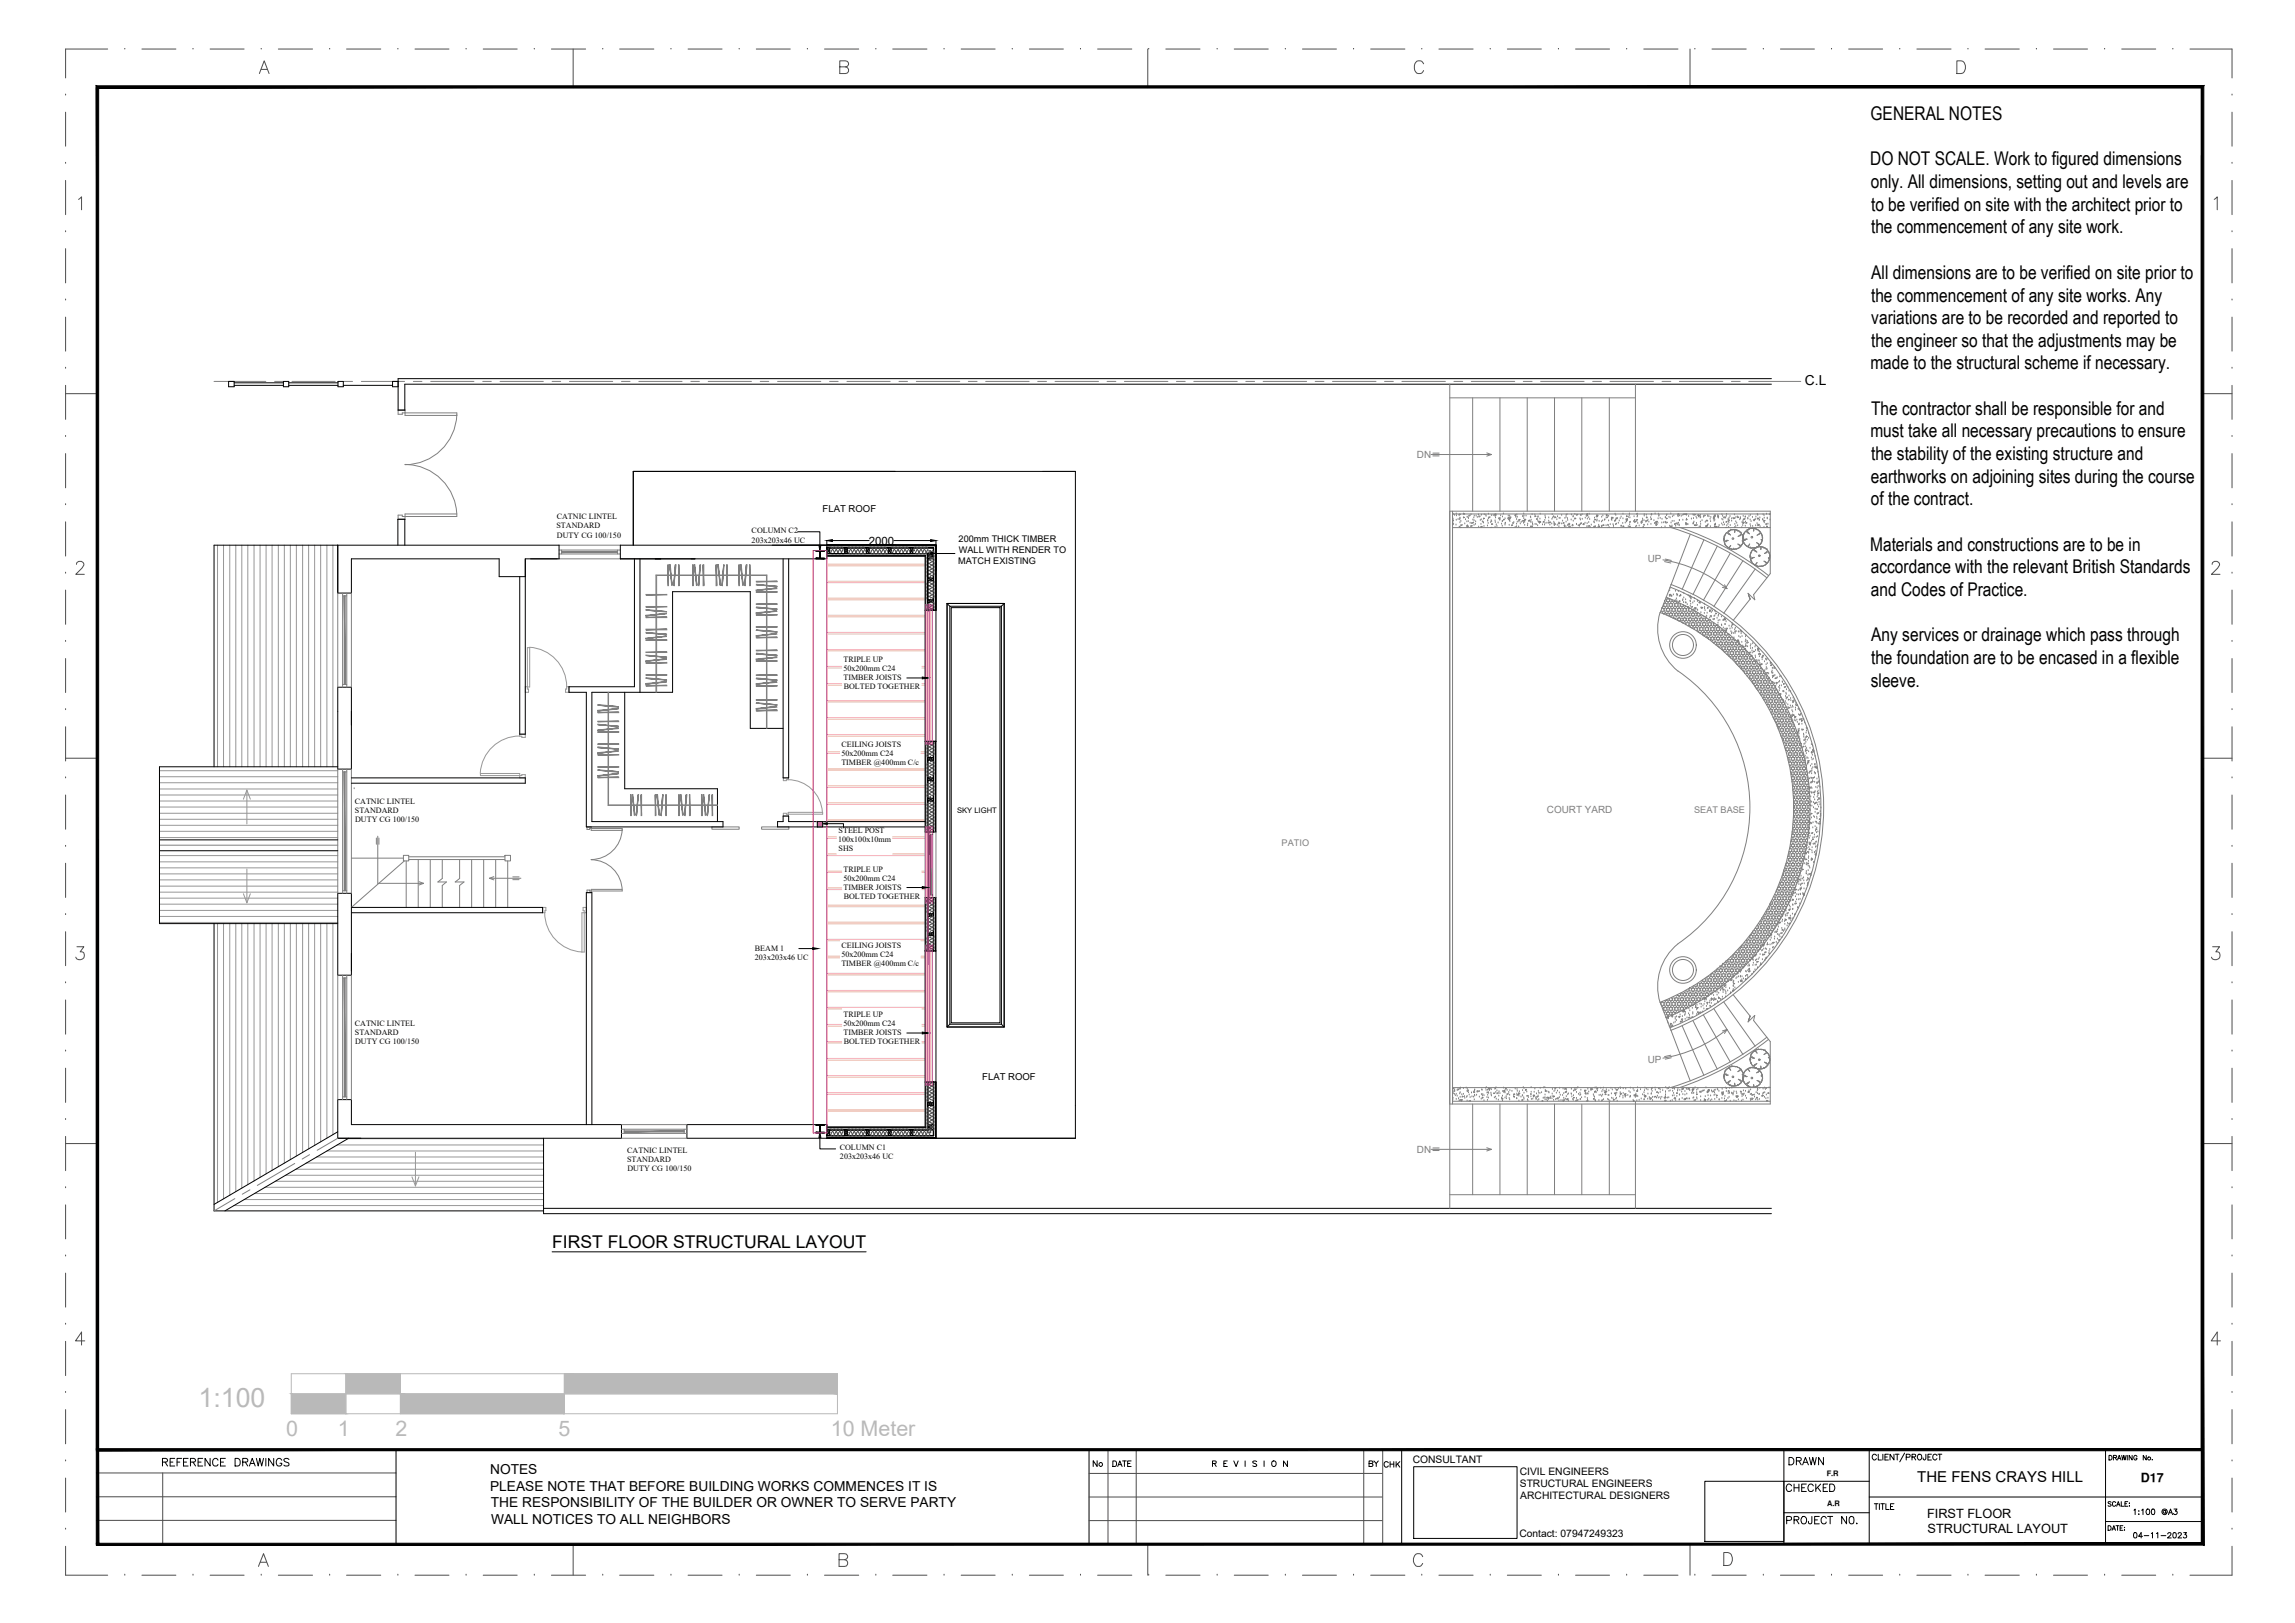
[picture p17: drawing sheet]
<svg xmlns="http://www.w3.org/2000/svg" width="420mm" height="297mm" viewBox="0 0 420 297" stroke-linecap="round" stroke-linejoin="round" font-family="sans-serif">
<defs><g id="words">
<text font-size="4.9" fill="#b9b9b9" x="36.4" y="257.6">1:100</text>
<text font-size="4.4" x="326" y="274.1">CHECKED</text>
<g font-size="4">
<text x="199.3" y="269.5">No</text>
<text x="249.8" y="269.5">BY</text>
<text x="252.6" y="269.9">CHK</text>
<text x="326.7" y="269.2">DRAWN</text>
</g>
<g font-size="3.9" fill="#b9b9b9">
<text x="52.4" y="262.8">0</text>
<text x="61.8" y="262.9">1</text>
<text x="72.4" y="262.8">2</text>
<text x="102.3" y="262.8">5</text>
<text x="152.1" y="262.8">10 Meter</text>
</g>
<g font-size="3.5">
<text x="342.5" y="22">GENERAL NOTES</text>
<text x="342.4" y="30.3">DO NOT SCALE. Work to figured dimensions</text>
<text x="342.5" y="34.4">only. All dimensions, setting out and levels are</text>
<text x="342.5" y="38.6">to be verified on site with the architect prior to</text>
<text x="342.5" y="42.7">the commencement of any site work.</text>
<text x="342.6" y="51">All dimensions are to be verified on site prior to</text>
<text x="342.5" y="55.2">the commencement of any site works. Any</text>
<text x="342.6" y="59.3">variations are to be recorded and reported to</text>
<text x="342.5" y="63.5">the engineer so that the adjustments may be</text>
<text x="342.4" y="67.6">made to the structural scheme if necessary.</text>
<text x="342.5" y="75.9">The contractor shall be responsible for and</text>
<text x="342.4" y="80.1">must take all necessary precautions to ensure</text>
<text x="342.5" y="88.3">earthworks on adjoining sites during the course</text>
<text x="342.5" y="84.2">the stability of the existing structure and</text>
<text x="342.5" y="92.5">of the contract.</text>
<text x="342.4" y="100.8">Materials and constructions are to be in</text>
<text x="342.5" y="104.9">accordance with the relevant British Standards</text>
<text x="342.5" y="109.1">and Codes of Practice.</text>
<text x="342.6" y="117.4">Any services or drainage which pass through</text>
<text x="342.5" y="125.7">sleeve.</text>
<text x="342.5" y="121.5">the foundation are to be encased in a flexible</text>
</g>
<text font-size="3.2" x="101.1" y="228.4">FIRST FLOOR STRUCTURAL LAYOUT</text>
<text font-size="2.7" x="351" y="271.1">THE FENS CRAYS HILL</text>
<g font-size="2.5">
<text x="330.4" y="70.5">C.L</text>
<text x="89.7" y="269.8">NOTES</text>
<text x="89.7" y="272.8">PLEASE NOTE THAT BEFORE BUILDING WORKS COMMENCES IT IS</text>
<text x="89.9" y="275.8">THE RESPONSIBILITY OF THE BUILDER OR OWNER TO SERVE PARTY</text>
<text x="89.9" y="278.9">WALL NOTICES TO ALL NEIGHBORS</text>
</g>
<g font-size="2.3">
<text x="391.9" y="271.2">D17</text>
<text x="352.8" y="277.7">FIRST FLOOR</text>
<text x="352.9" y="280.5">STRUCTURAL LAYOUT</text>
</g>
<text font-size="2.1" x="159.1" y="99.7">2000</text>
<g font-size="1.9">
<text x="258.6" y="267.8">CONSULTANT</text>
<text x="278.2" y="269.9">CIVIL ENGINEERS</text>
<text x="278.2" y="272.1">STRUCTURAL ENGINEERS</text>
<text x="278.3" y="274.4">ARCHITECTURAL DESIGNERS</text>
<text x="278.2" y="281.3">Contact: 07947249323</text>
</g>
<g font-size="1.8" fill="#7f7f7f">
<text x="259.4" y="83.8">DN</text>
<text x="301.7" y="102.8">UP</text>
<text x="283.2" y="148.8">COURT YARD</text>
<text x="301.7" y="194.6">UP</text>
<text x="259.4" y="211.1">DN</text>
</g>
<g font-size="1.7">
<text x="150.6" y="93.8">FLAT ROOF</text>
<text x="175.5" y="99.2">200mm THICK TIMBER</text>
<text x="175.5" y="101.3">WALL WITH RENDER TO</text>
<text x="175.4" y="103.3">MATCH EXISTING</text>
<text x="179.8" y="197.6">FLAT ROOF</text>
</g>
<g font-size="1.7" fill="#7f7f7f">
<text x="310.2" y="148.8">SEAT BASE</text>
<text x="234.6" y="154.8">PATIO</text>
</g>
<g font-size="1.5">
<text x="101.9" y="95">CATNIC LINTEL</text>
<text x="101.9" y="96.7">STANDARD</text>
<text x="102" y="98.4">DUTY CG 100/150</text>
<text x="137.6" y="97.6">COLUMN C2</text>
<text x="137.6" y="99.3">203x203x46 UC</text>
<text x="154.4" y="121.2">TRIPLE UP</text>
<text x="154.4" y="122.8">50x200mm C24</text>
<text x="154.4" y="124.5">TIMBER JOISTS</text>
<text x="154.5" y="126.2">BOLTED TOGETHER</text>
<text x="154" y="136.7">CEILING JOISTS</text>
<text x="154" y="138.4">50x200mm C24</text>
<text x="154" y="140">TIMBER @400mm C/c</text>
<text x="65" y="147.1">CATNIC LINTEL</text>
<text x="65" y="148.8">STANDARD</text>
<text x="65" y="150.5">DUTY CG 100/150</text>
<text x="153.4" y="154.2">100x100x10mm</text>
<text x="153.5" y="152.5">STEEL POST</text>
<text x="153.5" y="155.8">SHS</text>
<text x="154.4" y="159.5">TRIPLE UP</text>
<text x="154.4" y="161.2">50x200mm C24</text>
<text x="154.4" y="162.9">TIMBER JOISTS</text>
<text x="154.5" y="164.5">BOLTED TOGETHER</text>
<text x="138.2" y="174">BEAM 1</text>
<text x="154" y="173.5">CEILING JOISTS</text>
<text x="138.2" y="175.7">203x203x46 UC</text>
<text x="154" y="175.2">50x200mm C24</text>
<text x="154" y="176.8">TIMBER @400mm C/c</text>
<text x="65" y="187.7">CATNIC LINTEL</text>
<text x="65" y="189.4">STANDARD</text>
<text x="65" y="191.1">DUTY CG 100/150</text>
<text x="154.4" y="186.1">TRIPLE UP</text>
<text x="154.4" y="187.8">50x200mm C24</text>
<text x="154.4" y="189.5">TIMBER JOISTS</text>
<text x="154.5" y="191.1">BOLTED TOGETHER</text>
<text x="114.8" y="212.6">STANDARD</text>
<text x="114.8" y="211">CATNIC LINTEL</text>
<text x="114.9" y="214.3">DUTY CG 100/150</text>
<text x="153.7" y="210.4">COLUMN C1</text>
<text x="153.8" y="212.1">203x203x46 UC</text>
</g>
<g font-size="1.4">
<text x="175.2" y="148.7">SKY LIGHT</text>
<text x="334.4" y="270">F.R</text>
<text x="334.5" y="275.5">A.R</text>
</g>
</g></defs>
<!-- layer: Hatch Brick Block -->
<g fill="none" stroke="#ffb9a0" stroke-width=".18">
<path d="M151.4 119.1h18M151.4 116h18M151.4 112.9h18M151.4 109.8h18M151.4 106.6h18M151.4 103.5h18M151.4 118.9h18M151.4 115.7h18M151.4 112.6h18M151.4 109.5h18M151.4 106.4h18M151.4 103.3h18"/>
<path d="M151.4 137.9h2.4M151.4 134.7h18M151.4 131.6h18M151.4 128.5h18M151.4 125.4h2.8M151.4 122.3h2.8M151.4 137.6h2.4M151.4 134.5h18M151.4 131.3h18M151.4 128.2h18M151.4 125.1h2.8M151.4 122h2.8"/>
<path d="M168.6 137.9h.8M168.6 137.6h.8M168.7 125.4h.7M168.7 122.3h.7M168.7 125.1h.7M168.7 122h.7M151.4 159.7h2.8M151.4 156.6h18M151.4 153.5h1.8M151.4 150.3h18M151.4 147.2h18M151.4 144.1h18"/>
<path d="M151.4 141h18M151.4 159.4h2.8M151.4 156.3h1.8M151.4 153.2h1.8M151.4 150.1h18M151.4 146.9h18M151.4 143.8h18M151.4 140.7h18M163.4 153.5h6M163.4 156.3h6M163.4 153.2h6M168.7 159.7h.7"/>
<path d="M168.7 159.4h.7M151.4 178.4h18M151.4 175.3h2.4M151.4 172.2h2.4M151.4 169.1h18M151.4 165.9h18M151.4 162.8h2.8M151.4 178.1h18M151.4 175h2.4M151.4 171.9h18M151.4 168.8h18M151.4 165.7h18"/>
<path d="M151.4 162.5h2.8M168.6 175.3h.8M168.6 172.2h.8M168.6 175h.8M168.7 162.8h.7M168.7 162.5h.7M151.4 197.1h18M151.4 194h18M151.4 190.9h2.8M151.4 187.8h2.8M151.4 184.7h2.8M151.4 181.5h18"/>
<path d="M151.4 200h18M151.4 196.9h18M151.4 193.7h18M151.4 190.6h2.8M151.4 187.5h2.8M151.4 184.4h18M151.4 181.3h18M168.7 190.9h.7M168.7 187.8h.7M168.7 184.7h.7M168.7 190.6h.7M168.7 187.5h.7"/>
<path d="M151.4 203.4h18M151.4 200.3h18M151.4 206.2h18M151.4 203.1h18"/>
</g>
<!-- layer: 0 -->
<g fill="none" stroke="#000" stroke-width=".18">
<path d="M72.9 75.1h1.2M324.3 69.3h-251.4v.5M39.2 99.8h63.1M72.8 95h1.3M146 97.3h4.1v2.5M151.4 98.9v.9h20M151.4 99.9h19.9v11.8M152.4 98.9h6.7M163.6 98.9h6.8M171.4 98.9v12.8h-2v-9.9h-18M96.2 102.3v32.1h-1v-28.9M116.1 102.3v23.4h-11.9v1h3.1v24.6h25.1v-.9h-24v-23.7h14.7v-18.4"/>
<path d="M117.2 102.3v24.4M137.4 108.3v25h6M143.4 102.3v40.1h1v-40.1M149.4 100.8h1.5v.1h-.7v1.3h.7v.1h-1.5v-.1h.7v-1.3h-.7zM151.4 100.3v1M151.4 100.3l.5 1v-1l-.5 1M151.4 100.2h19.5v11.5M151.4 101.6h18.1v10.1M151.4 101.3h18.4M151.4 101.3h19.5l-1 .5M151.4 100.3h19.5M154.6 100.3v1l.5-1v1z"/>
<path d="M158.6 100.3v1l.5-1v1zM162.6 100.3v1l.5-1v1zM166.7 100.3v1l.4-1v1zM169.4 111.7h2v24h-2zM169.9 101.8h1M169.9 101.8l1 .5h-1l1-.5M169.9 105.8h1l-1 .5h1zM169.9 109.8h1l-1 .5h1zM170.7 101.3h4.1M170.9 101.8l-1.1-.5v10.4M170.9 100.2v11.5M173.4 110.4h10.4v77.6h-10.4z"/>
<path d="M173.4 110.4l.5 .6M173.9 111h9.4v76.5h-9.4zM174.1 111.2h9v76h-9zM183.8 110.4l-.5 .6M114.4 126.7v17.7h16.9v6M166 124.1h2.9M169.5 135.7v16.6M169.8 135.7v16.6M169.9 138.6h1l-1 .5h1zM170.9 135.7v16.6M171.3 135.7v16.6M29.2 155.7h32.6"/>
<path d="M29.2 153.7h32.6M61.8 140.3h-32.6v28.7h32.6M64.3 142.4h31.9v.9h-31.9M149.6 150.4h1v.9h-1zM151.5 150.7h2.9v.7M169.4 150.4h-25v-1h-1v1h-1v.9h27M169.9 142.4h1l-1 .5h1zM169.9 146.1h1l-1 .5h1zM64.3 166.1h35v.9h-35M146.2 173.6h2.6M166 162.4h2.9M169.4 174h2v24h-2z"/>
<path d="M169.5 164.3v9.7M169.8 164.3v9.7M169.9 167.2h1l-1 .5h1zM169.9 170.7h1l-1 .5h1zM170.9 164.3v9.7M171.3 164.3v9.7M166 189.1h2.9M169.5 198v8.4h-18.1M169.8 198l.1 8.8 1-.5M170.9 198v9.9M170.9 198v9.9l-19.5-.1M171.3 198v10.2h-19.9"/>
<path d="M173.9 187.5l-.5 .5M183.3 187.5l.5 .5M61.8 207.1l-22.6 13.3M63.8 208.3l-22.6 13.3M107.3 205.8v-42.4h1.1v42.4M125.8 205.8h25.6v.5h18v-8.3h2v10.3h-20M149.4 205.8h1.5v.2h-.7v1.2h.7v.1h-1.5v-.1h.7v-1.2h-.7zM150.1 208.2v2.1h2.9M151.4 206.8h18.4M151.4 206.8v1M151.4 206.8l.5 1v-1l-.5 1M154.6 206.8v1l.5-1v1z"/>
<path d="M158.6 206.8l.5 1v-1l-.5 1zM162.6 206.8v1l.5-1v1zM166.7 206.8v1l.4-1v1zM169.9 206.3h1M169.9 206.3l1 .5h-19.5M169.9 206.3l1-.5h-1l1 .5M169.9 201.8h1l-1 .5h1zM101.1 229.1h57.5M258.8 268.4h18.9v13.2h-18.9zM312.1 271.1h14.5v11h-14.5z"/>
</g>
<!-- layer: Hatch Brick Block -->
<g fill="#1d1d1d" stroke="#1d1d1d" stroke-width=".18">
<path d="M149.4 100.8l1.5 .1v-.1zM149.4 100.8l1.5 .1h-1.5z"/>
<path d="M150.1 100.9l.1 1.3v-1.3zM150.1 100.9l.1 1.3h-.1z"/>
<path d="M149.4 102.2l1.5 .1v-.1zM149.4 102.2l1.5 .1h-1.5z"/>
<path d="M149.4 205.8l1.5 .2v-.2zM149.4 205.8l1.5 .2h-1.5z"/>
<path d="M150.1 206l.1 1.2v-1.2zM150.1 206l.1 1.2h-.1z"/>
<path d="M149.4 207.2l1.5 .1v-.1zM149.4 207.2l1.5 .1h-1.5z"/>
</g>
<!-- layer: A-Door -->
<g fill="none" stroke="#7f7f7f" stroke-width=".18">
<path d="M72.9 75.1v.7h.7v-.2h10v.4h-9.4v-.9zM83.6 75.9a9.5 9.5 0 0 1-9.5 9.1M265.4 70.3v150.8M265.4 72.8h34M269.6 72.8v20.8M274.6 72.8v20.8M279.6 72.8v20.8M284.6 72.8v20.8M289.6 72.8v20.8M294.6 72.8v20.8M299.4 70.3v23.3M74.1 85a9.5 9.5 0 0 1 9.5 9.5h-10v-.2h-.7v.7h1.3v-.9h9.4"/>
<path d="M102.3 99.8h11.3M262 83.2h11M262.3 83.4h1.2M262.3 82.9h1.2M265.4 93.6h58.7v11.4l-3.1 3.8 .3 1-1.3-1.2 .4 1M265.9 96.2h.1M265.9 94.1h58.2h-.2M265.9 93.6v108.5M265.9 95.8h.2M265.9 95.5h.1M265.9 96.6h58.2M266 95.8h.1"/>
<path d="M266 95.5h-.1M266 95h.1M266.1 94.1h.1M266.1 95.3h.1M266.1 95.9l-.2 .2M266.3 94.3h.1M266.6 96.1h.1M266.6 95.2h.1M266.6 94.1h.1M266.6 94.4h.1M266.9 95.1h.1M267.1 94.1v.2"/>
<path d="M267.2 96.5h.1M267.2 94.1h.1l-.1 .2M267.2 95.1h.1M267.3 95.7h.1M267.3 94.8h.1M267.3 94.2h.1M267.3 95h.1M267.3 96.6h.2M267.4 96.1v.1M267.4 95.4h.1M267.5 96.5l-.1 .1M267.5 96.1h.2l-.1 .1"/>
<path d="M267.9 94.1h.1M268 94.1h.1M268.1 94.7l-.1-.1-.1 .2M268.1 94.1h.1M268.1 94.7h-.2M268.2 95.9h.1M268.3 95.1h.1M268.5 96.4h.1M268.5 95.5h.1M268.6 94.7h.1M268.6 96.3v.2M268.6 96.2l.2 .1"/>
<path d="M268.6 96.2h.1M268.8 94.7h.1M268.8 95.5h.1M268.8 94.9h.1M268.8 96.3l-.2 .2M268.9 94.3v.1M269 94.3h.1v.1M269.1 95.8h.1M269.2 96.2l.1 .2M269.3 94.2h.1M269.4 96.2h.1l-.1 .2M269.4 95.8l.2-.1-.1-.1-.1 .2"/>
<path d="M269.6 95.2h.1M269.8 95.7h.1M269.8 94.8h.1M269.9 96.1h.1M269.9 95.3h.1M269.9 94.4h.1M270.1 96h.1M270.2 95.5h.1M270.2 94.4h.1M270.5 94.7h.1M270.7 94.2h.1M270.7 96.5h.1"/>
<path d="M270.7 94.4v.2M270.8 94.4h.2l-.1 .2M271 95.3h.1M271 96.4l.1 .1M271.1 96h.1M271.2 95.1h.1M271.2 96.4h.1l-.1 .1M271.2 94.3h.1M271.4 95.5h.1M271.5 95.6h.1M271.6 95.7h.1M271.7 96.4h.1"/>
<path d="M271.7 94.2h.1M271.8 94.9l-.2 .1M271.8 94.9l-.2-.1v.2M272 94.3h.1M272.1 94.5h.1M272.2 82.9l.8 .3M272.3 96.3h.1M272.4 95.4h.1M272.4 95.3h.1M272.4 95.8h.1M272.5 95h.1M272.5 94.1h.1"/>
<path d="M272.5 94.6l.1 .2M272.7 94.6h.1l-.1 .1M272.9 96.5v.1M272.9 95.6h.1M273 95.3h.1M273 96.5l.1 .1M273 94.4h.1M273 83.2l-.8 .3M273.1 95.5h.1M273.2 95.9l-.1-.1v.2M273.3 95.9l-.2 .1M273.4 94.4h.1"/>
<path d="M273.7 94.3h.1M273.7 94.2v.2l.2-.1M273.7 94.2h.2M273.7 96.5h.1M273.7 95.3h.1M273.8 95.6h.1M273.8 94.1h-.1h.2M273.8 94.8h.1M273.8 94.1h.1M273.9 96.1h.1M274.1 96.4h.1M274.3 95.7h.1"/>
<path d="M274.3 94.8l.1 .2M274.5 94.7l.1 .1-.1 .1M274.6 95.2h.1M274.6 95.1h.1M274.7 94.4h.1M274.9 95.9h.1M275 96.3h.1M275 95.5h.1M275.1 94.6h.1M275.1 95.4h.1M275.2 94.1h.1M275.4 95.1l-.2 .1 .1-.2 .1 .1"/>
<path d="M275.5 95.8h.1M275.5 95h.1M275.5 96.1h.1M275.6 95.8h.1M276 95h.1M276.1 94.4h.1M276.2 94.9h.1M276.2 95v.1M276.3 96.1h.1M276.3 94.9l.2 .1M276.3 95.3h.1M276.4 94.4h.1"/>
<path d="M276.4 94.6h.2M276.4 94.7v.2l.2-.2M276.4 95.5h.1M276.5 94.9l-.2 .2M276.9 96.1l-.1 .1M276.9 96.1h-.1l-.1 .1M277 95.8h.1M277.1 95.6h.1M277.4 94.3h.1l-.1-.1v.2M277.4 96.5h.1M277.5 94.5h.1M277.5 94.7h.1"/>
<path d="M277.7 95.9h.1M277.7 95.1h.1M277.7 96.4h.1M277.7 94.2h.1M277.8 94.7h.1M277.8 95.5h.1M278 95.1v.2M278 96.4h.1M278.1 95.5h.1M278.1 95.1h.2l-.1 .2M278.3 95.9h.1M278.5 95.6h.1"/>
<path d="M278.7 95.4h.1M278.8 94.5h.1M278.8 94.6h.1M278.9 95.8h.1M279 94.9h.1M279 94.1h.1M279 94.4h.1M279 95.3l-.1 .1v-.1h.1M279.1 95h.2M279.1 95.1v.2l.2-.2M279.1 95.6h.1M279.1 96.1h.1"/>
<path d="M279.4 94.4h.1M279.6 96.2h.1M279.7 95.9h.1M279.8 95.3l.1 .1M279.9 95.3h.2l-.1 .1M280 95.3h.1M280.2 96.4h.1M280.2 94.6h.1M280.2 95.6h.1M280.2 94.7h.1M280.3 95.2h.1M280.5 95.6h.1"/>
<path d="M280.5 94.2h.1M280.6 95.9h.1M280.6 96.3l-.2 .1v-.1l.2 .1M280.6 96.1h.1M281 94.2h.1M281 96h.1M281.2 94.5l-.2-.1v.2M281.2 94.5h-.2M281.2 96h.1M281.3 95.1h.1M281.5 95.1h.1M281.5 96.2h.1"/>
<path d="M281.5 95.4h.1M281.5 94.7h.1M281.6 94.6h.1M281.6 95.4l.1 .2M281.8 95.4h.1l-.1 .1M281.8 95.5v.2M281.8 95.4l.2 .1M281.8 95.7h.1M281.9 95h.1M282 94.1h.1M282.1 95.6h.1M282.1 95.5l-.3 .2"/>
<path d="M282.4 96.1h.1M282.7 95.5l-.1-.1-.1 .2M282.7 95.5h-.2M282.8 96.1h.1M282.8 95.3h.1M282.9 94.4h.1M282.9 95.8h.1M282.9 94.7h.1M282.9 94.8h.1M283.2 95.8h.1M283.4 95.6l.1 .2M283.5 94.8h.1"/>
<path d="M283.5 95.4h.1M283.6 95.5l.1 .1-.1 .1M283.7 96.1h.1M283.8 95.7h.1M284 96.6h.2M284.1 95.9h.1M284.1 95h.1M284.2 94.2h.1M284.2 96.5l-.1 .1M284.3 94.8h.1M284.4 94.6h.1M284.5 95.6h.1"/>
<path d="M284.5 94.7h.1M284.5 95.9l.1 .2 .2-.2M284.5 95.8l.3 .1M284.6 95.8h.1M284.8 94.7h-.1M284.8 94.7l-.1-.1-.1 .2M285 95.1h.1M285.1 96.1h.1M285.1 94.6h.1M285.3 95.8v.1M285.4 95.7h.1M285.4 96.4h.1"/>
<path d="M285.4 95.7h.2l-.2 .2M285.4 94.9h.1M285.6 94.9h.1M285.9 95.9h.1M285.9 94.3h.1M286.1 95.4h.1M286.2 95.6v.2M286.2 95.6l.1 .1M286.4 96.3h.1M286.4 95.7l-.2 .1M286.4 96.4h.1M286.5 96.2h.1"/>
<path d="M286.5 94.9h.1M286.7 96.4h.1M286.7 95.5h.1M286.7 94.7h.1M286.7 94.4h.1M286.8 94.1h.1M287 94.9h.1M287 94.1h-.1M287 96.2h.1M287 95.3h.1M287.1 95.9v.2M287.2 95.9h.2l-.1 .2"/>
<path d="M287.2 96.3l.1 .3M287.2 96.3h.3M287.3 95.9h.1M287.5 96.4l-.2 .2M287.6 95.2h.1M287.7 94.2h.1M287.8 96.3h.1M287.9 96.1h.1M288 96.2h.1M288 94.6h.1M288 95.4h.1M288 94.5h.1"/>
<path d="M288.3 94.1h.1M288.3 95h.1M288.5 94.9l-.2 .1 .1-.2 .1 .1M288.6 94.1v.2M288.6 96h.1M288.7 94.1h.2l-.2 .2M288.9 96.1l.1 .1M289 96.1h.2l-.1 .1M289.2 96.3h.1M289.2 95h.1M289.3 96h.1M289.3 95.2h.1"/>
<path d="M289.3 94.3h.1M289.4 95.9h.1M289.5 94.4h.1M289.5 95.8h.1M289.6 94.1h.1M289.7 95h.1M290 96.1h.1M290 95.9l-.2 .1M290 95.9l-.1-.1-.1 .2M290.2 95.8h.1M290.2 94.8h.1M290.4 94.3v.2"/>
<path d="M290.5 94.1h-.1h.2M290.5 96.4h.1M290.5 94.3h.2M290.6 95.8h.1M290.6 94.1h.1M290.6 95h.1M290.6 94.2h.1M290.7 94.3l-.1 .1M290.7 96.2l.1 .2M290.9 94.7h.1M290.9 95.6h.1M290.9 96.2h.1l-.1 .2"/>
<path d="M290.9 94.1h.1M291 95.1h.1M291.1 96.5h.1M291.3 96.1h.1M291.8 95.5h.1M291.8 96.5h.1M291.9 95.7h.1M291.9 96.4h.1M291.9 94.8h.1M292.1 96.4h.1M292.1 95.1l-.1 .1v-.2l.1 .1M292.2 94.5l.1 .1"/>
<path d="M292.3 94.3v.2M292.3 94.2l.3 .1M292.3 95.4h.1M292.3 94.4h.2l-.1 .2M292.4 95.2h.1M292.5 94.5h.1M292.6 96.4v.1M292.6 94.3l-.2 .2M292.7 96.1h.1M292.7 96.4h.1l-.1 .1M292.7 96.4h.1M292.8 95.4h.1"/>
<path d="M293.2 96.4h.1M293.2 95.5h.1M293.2 94.7h.1M293.2 96.5h.1M293.3 96.3h.1M293.4 95.3h.1M293.4 94.4h.1M293.7 96.1l-.2 .1v-.1h.2M293.7 95.2h.1M293.8 95.1h.1M294 96.2h.1M294 94.6l.1 .2"/>
<path d="M294.1 94.3h.1M294.1 94.3h.2l-.1-.1-.1 .2M294.2 94.6h.1l-.1 .1M294.3 96.1h.1M294.4 96.5v.1M294.5 96.2h.1M294.5 95.3h.1M294.5 94.5h.1M294.5 96.5l.1 .1M294.6 96.6h.1M294.8 96h.1M295 95.1h.1"/>
<path d="M295 94.7v.3M295 94.7h.3M295.1 95.3h.1M295.3 94.7l-.2 .2M295.3 96h.1M295.3 94.9h.1M295.4 96.3h.1M295.4 96.6h.1M295.7 94.1h.1M295.8 96h.1M295.8 95.2h.1M295.8 95.3l-.2-.1v.2l.2-.1"/>
<path d="M295.8 94.3h.1M295.9 94.8v.2M295.9 95.9h.1M296 95h.1M296 94.8h.1l-.1 .1M296.3 95.8h.1M296.4 95.3h.1M296.6 94.9h.1M296.7 96.3h.1M296.8 94.6h.1M296.9 96.3h.1M297.1 95.8h.1"/>
<path d="M297.1 95h.1M297.1 94.1h.1M297.3 96.3l-.2 .1 .1-.1 .1 .1M297.5 95.7h.1M297.7 95l.1 .3M297.7 95.1h.3M297.8 95.5h.1M297.8 94.5h.1l-.1-.1v.2M297.8 95.4h.1M297.8 94.9l.2 .1-.2 .1M298 95.2l-.2 .1M298.1 96.4h.1"/>
<path d="M298.2 94.7h.1M298.3 94.4h.1M298.3 96.5h.1M298.3 94.1h.1M298.4 95.6h.1M298.4 96.1h.1M298.4 94.8h.1M298.5 96.5h.1M298.5 95.6h.1M299.1 95.5h.1M299.2 94.6h.1M299.2 95.4h.1"/>
<path d="M299.2 95.3h.1M299.3 95.5h.2l-.2-.1-.1 .2M299.5 96.4h.1M299.5 95.1v.2M299.6 96.3h.1M299.6 95.1h.2l-.1 .2M299.7 95.5h.1M299.7 94.1h.1M299.7 94.6h.1M299.8 94.5h.1M299.8 95.8h.1M300.1 96.3h.1"/>
<path d="M300.4 95.5l.1 .3M300.4 95.5h.3M300.5 95.5h.1M300.7 95.5l-.2 .3M300.7 95.3h.1M300.7 95h.1M300.8 96.5h.1M300.9 96.1h.1M300.9 96.5l-.1-.1v.2M301 95.3h.1M301 96.5l-.2 .1M301 94.4h.1"/>
<path d="M301 96.1h.1M301 94.2h.1M301.3 95.5h.1M301.3 95.3l.1 .1M301.4 94.3h.1M301.4 95.3h.2l-.1 .1M301.6 94.7h-.2M301.6 94.7l-.2-.1v.2M301.7 96.1h.1M301.7 95.2h.1M301.9 95.5h.1M302.2 94.7h.1"/>
<path d="M302.2 96h.1M302.2 95.1h.1M302.3 94.3h.1M302.3 95.1h.1M302.4 94.1h.1M302.4 94.2h.1M302.8 95.3h.1M302.9 95.8l.2-.1-.1-.1-.1 .2M303 94.1h.1M303.1 95.4l.1 .2M303.1 96l.1 .2M303.2 95.9h.2"/>
<path d="M303.2 95.6h.1M303.3 95.8h.1M303.3 95.4h.1l-.1 .1M303.4 96l-.2 .2M303.5 95.8h.1M303.6 95h.1M303.6 94.1h.1M303.7 94.5h.1M303.7 94.3h.1M303.9 94.9h.1M304.2 96.6h.1M304.2 95.7h.1"/>
<path d="M304.3 95h.1M304.6 95.7h.1M304.8 96.4h.1M304.9 95.6h.1M304.9 94.7h.1M305 95.6v.2M305.1 94.4h.1M305.1 95.5l.2 .1-.2 .1M305.2 94.2h.1M305.3 94.9l-.3 .1 .1-.2 .1 .1M305.5 94.7h.1M305.7 96.3h.1"/>
<path d="M305.8 94.8h.1M305.8 96.4h.1M305.8 96.4l.1 .2M305.9 94.1h.1M305.9 96.3l.2 .1M305.9 96.5a53.7 53.7 0 0 1 17.6 9.3M305.9 95.7h.1M306.1 96.3h.1M306.1 96.4l-.1 .2M306.1 95.4h.1M306.2 94.6h.1M306.4 94.4h.1"/>
<path d="M306.5 95.4h.1M306.7 95.9l-.1 .1M306.7 95.9l-.1-.1v.2M306.8 96.3h.1M306.8 95.8v.1M306.9 95.7h.2l-.2 .2M307.2 94.4h.1M307.2 96.1h.1M307.2 94.1h.1M307.2 94.5h.1M307.3 95.8h.1M307.4 94.1h-.2"/>
<path d="M307.4 96.1h.1M307.4 96.2h.1M307.5 95.3h.1M307.5 94.4h.1M307.5 96.5a54.2 54.2 0 0 1 16.3 8.9M307.8 94.5h.1M308.1 95.2h.1M308.1 94.3h.1M308.4 94.1h-.1M308.5 94.1h-.1M308.6 94.2h.1M308.6 95.9v.2"/>
<path d="M308.6 95.8h.1M308.7 95.9h.1M308.7 94.2h.1M308.7 94.3h.1M308.7 95.9h.2l-.1 .2M308.7 95v.2M308.8 95h.1M308.8 95v.1M308.8 94.2h.1M308.9 95.1l-.2 .1M309 96h.1M309.1 94.5h.1"/>
<path d="M309.4 97.8l-5.5 14.3M309.7 95h.1M310 95.9h.1M310 94.2h.1M310 95.8h.1M310 94.9h.1M310.1 94.1v.2M310.1 95.5h.1M310.2 94.1h.2l-.2 .2M310.4 96.1l.1 .1M310.4 96.1l-.2 .1v-.1h.2M310.5 94.6h.1"/>
<path d="M310.5 96.1h.2l-.1 .1M310.6 95.8h.1M310.6 94.9h.1M310.8 94.3h.2l-.1-.1-.1 .2M310.9 94.3l.1 .3M311 94.3h.2M311.1 96.4h.1M311.2 94.4l-.2 .2M311.3 94.8h.1M311.3 96.4h.1M311.3 95.5h.1M311.3 94.3h.1"/>
<path d="M311.3 94.7h.1M311.3 96h.1M311.6 95.3h.1M311.9 94.7h.1M311.9 94.3v.2M311.9 98.8l-3.9 9.1M312 94.3h.2l-.1 .1M312.2 95.6h.1M312.2 96.2l.1 .2M312.4 96.2h.1l-.1 .2M312.4 95.3h.1l-.1-.1-.1 .2M312.5 96.5h.1"/>
<path d="M312.6 96.2h.1M312.6 95.4h.1M312.7 94.5h.1M312.7 94.4h.1M312.7 96h.1M312.9 94.6h.1M313.1 95h.1M313.1 96.4h.1M313.2 95.5h.1M313.2 94.7h.1M313.7 94.7v.3M313.7 94.7h.2"/>
<path d="M313.7 94.5l.1 .1M313.8 95.4h.1M313.8 94.4h.1M313.8 94.4h.2M313.9 96.1h.1M313.9 95.2h.1M313.9 94.8l-.2 .2M313.9 96.3l.2 .1M313.9 96.2l-.1 .2M314 94.4h.1M314 94.4l-.1 .2M314.1 96.1h.1"/>
<path d="M314.1 95.9h.1M314.1 96.4v.1M314.1 96.3l-.2 .1M314.2 96.4h.2l-.2 .1M314.4 99.9l-4.4 8.9M314.5 94.4h.1M314.5 94.5l.1-.1h-.1v.2M314.6 94.8h.1M314.6 96.5h.1M314.7 96.2h.1M315.2 95.9h.1M315.2 95h.1"/>
<path d="M315.2 94.2h.1M315.4 94.5h.1M315.4 95.2h.1M315.4 96.1h.1M315.5 95.7h.1M315.5 94.6l.1 .2M315.6 98.6h.1M315.6 98.7v.4l.8-.2-.7 .3M315.6 98.6v.1M315.6 98.7h.1M315.7 98.3h.1M315.7 94.6h.1l-.1 .2"/>
<path d="M315.7 99.3l.1 .4 .6 .6 .5-.5-.3 .5 .5 .3 .3-.1M315.7 96.1h.1M315.9 94.8h.1M315.9 96.5v.1M315.9 97.7l-.2 .4-.1 .5M316 99.8v.1M316 96.5l.2 .1M316 95.5h.2l-.2-.1v.2M316 94.5h.1M316.1 94.1h.1M316.1 100h.1M316.1 96.2h.1"/>
<path d="M316.3 96h.1M316.4 95h.1M316.4 95.2v.2M316.4 95.1l.2 .1M316.5 96.5h.1M316.5 95.7h.1M316.6 94.8h.1M316.6 97.2l-.3 .1 .5 .6-.5-.3a.26 .26 0 0 0-.3-.1 .26 .26 0 0 0-.1 .3M316.6 95.2l-.2 .2M316.7 94.5h.1M316.8 96.2h.1M316.9 97h.1"/>
<path d="M316.9 97l-.2 .2M317 95h.1M317 95.4h.1M317.3 94.9h.1M317.4 94.8v.2M317.5 94.8h.2l-.2 .1M317.5 94.2h.1M317.5 96.6l.1-.2 .1 .1-.1 .1M317.6 97l-.3-.1-.4 .1M317.6 96h.1M317.8 96.4h.1M317.8 95.5h.1"/>
<path d="M317.8 94.7h.1M318 95.8h.1M318.1 96.2h.1M318.1 94.6h.1M318.1 97.2h.1M318.2 97.2l-.6-.3v.6v-.3M318.2 97.2l.1-.1 .5 .5M318.2 99.6l.4 .3zM318.3 94.7h-.2l.1-.1 .1 .1M318.5 95.1h.1M318.6 99.9a1.18 1.18 0 0 1-.9 .6h-.1M318.6 99.9h.1"/>
<path d="M318.6 94.7h.1M318.6 95h.1M318.7 99.9h.1M318.8 97.6h.1M318.8 97.6v.1l-.6 .5 .7-.4M318.8 99.9h.1M318.8 99.9h-.1M318.9 96.6h.1M318.9 95.6h.1M318.9 97.9l.2 .2M318.9 97.8v.1M319 99h.1"/>
<path d="M319.1 96.2h.1M319.1 95.3h.1M319.1 95.7h.1M319.1 95.6v.2M319.1 98.1l-.1 .3 .1 .1M319.1 95.5l.2 .1M319.1 98.2l.1 .3-.1 .5M319.1 94.5h.1M319.1 98.5v.3l.8-.1-.8 .3M319.1 99l.1 .2M319.1 99l.1 .1M319.2 95v.1"/>
<path d="M319.2 99.2l-.4 .7M319.2 99.2l.1 .2M319.3 99.4h.1M319.3 94.9l.2 .1-.2 .1M319.3 99.4l.6 .6M319.3 95.6l-.2 .2M319.5 94.7h.1M319.5 96.3h.1M319.6 95.5h.1M319.6 94.6h.1M319.8 95.7l-.2 .1M319.8 95.7l-.1-.1-.1 .2"/>
<path d="M320 95h.1M320 94.9h.1M320.2 96.9l-.4 .1 .5 .7-.5-.3a.3 .3 0 0 0-.4-.1 .3 .3 0 0 0-.1 .4l-.2 .4M320.2 96.9l-.1 .1M320.2 94.5h.1M320.4 96h.1M320.4 95.2h.1M320.4 94.3h.1M320.5 96.4h.1M320.6 95.5h.1M320.8 94.7h.1M320.9 96.4h.1"/>
<path d="M321 96.7h-.6l-.2 .2M321 95.1v.2M321 96.7v.5l.1-.5 .3 .1M321 96.7h.1M321.1 95.3h.1M321.1 95.1h.2l-.1 .2M321.3 95h.1M321.4 96.2h.1M321.4 96.8h.1M321.4 96.8l.2 .1M321.5 94.6h.1M321.6 99.3l.5 .4z"/>
<path d="M321.6 96.9l.7 .5-.6 .6 .7-.4 .3 .7M321.6 96.9h.1M321.7 95.8h.1M321.7 95h.1M321.7 94.1h.1M321.8 94.3h.1M321.8 96v.2M321.8 96h.2M322 94.9l-.2 .1M322 94.9l-.2-.1v.2M322 99.9h.1M322.1 96.1h.1"/>
<path d="M322.1 95.2h.1M322.1 96.1l-.3 .1M322.1 99.7l-.3 .4M322.2 94.8h.1M322.2 96.4h.1M322.6 99l-.5 .7M322.6 99h.1M322.7 98.4h.1M322.7 98.4l-.1 .4-.2-.1 .3 .1-.1 .2M322.7 98.2v.2M322.7 95.1h.1M322.7 98.6h.1"/>
<path d="M322.8 94.2h.1M322.8 95.3l.1 .1M322.9 96.5h.1M322.9 94.4h.1M322.9 95.3h.2l-.1 .1M323 95.7h.1M323 94.8h.1M323.4 94.1h.1M323.4 96.4h.1M323.5 95.9l-.2 .1v-.2l.2 .1M323.5 94.8h.1M323.5 95h.1"/>
<path d="M323.6 96.5h.1M323.7 95.9h.1M323.9 94.1h.1M324 95.2h.1M61.8 108.5v17.3M62.7 108.5v17.3M62.7 109.1h.8M63.5 108.5v17.3M64.3 108.5v17.3M102.3 102.3h11.3M102.3 100.7h11.3M102.3 101.4h11.3"/>
<path d="M102.8 100.7v.7M113.1 100.7v.7M303.9 112.1a10.1 10.1 0 0 0 4.7 11.7 30.2 30.2 0 0 1-1.4 48.9 10 10 0 0 0-3.3 10.8M303.9 112.1a38.2 38.2 0 0 1 24.5 35.7 38.2 38.2 0 0 1-24.5 35.6M304.2 111.4h.1M304.2 111.4l.2-.2 .1 .2h.2l-.1 .2 .1 .2h-.2l-.1 .3-.2-.3h-.1M304.4 102.5a24.7 24.7 0 0 1 11.7 5.2M304.6 112.4l-.1-.1h.2l.2-.2 .1 .2h.3l-.2 .2 .2 .2M304.6 110.5h.1l.2-.2 .1 .2h.3l-.2 .2 .2 .3h-.3l-.1 .2-.2-.2h-.2l.1-.3-.1-.1M304.7 110.1h.1M304.7 102.8l1.2 .2M304.9 102.3l1.1 .3"/>
<path d="M305 111.4h.3l.1-.2 .1 .2h.3l-.2 .2 .2 .2h-.3l-.1 .3-.1-.3h-.3l.1-.2zM305 109.3a41.3 41.3 0 0 1 26.4 38.5 41.3 41.3 0 0 1-26.4 38.4M305.3 109.5v.1h-.3l.1 .3-.1 .2h.3l.1 .2 .1-.2h.3l-.2-.2 .2-.3M305.4 109.5l.3 .1M305.5 112.3h.3l.1-.2 .1 .2h.3l-.2 .2 .2 .2h-.3l-.1 .2-.1-.2h-.3l.1-.2zM305.5 110.5h.3l.1-.2 .1 .2h.3l-.2 .2 .2 .3h-.3l-.1 .2-.1-.2h-.3l.1-.3zM305.6 109h.1M305.6 109.1h.1M305.6 108.8v.2M305.7 108.1h.1M305.8 107.7h.1M305.8 108.8h.1l-.1 .1"/>
<path d="M305.9 109.1l.2-.1-.2-.1v.2M305.9 107.5a43.2 43.2 0 0 1 27.5 40.4 43.2 43.2 0 0 1-27.7 40.2M305.9 107a43.8 43.8 0 0 1 28 40.8 43.8 43.8 0 0 1-28 40.8M306 111.4h.3l.1-.2 .1 .2h.3l-.2 .2 .2 .2h-.3l-.1 .3-.1-.3h-.3l.1-.2zM306.1 109.2h.1M306.1 109.8l-.1 .3h.3l.1 .2 .1-.2h.3M306.3 113.2l.1-.3 .1 .3h.3l-.1 .1M306.4 108.9h.1M306.5 112.3h.3l.1-.2 .1 .2h.3l-.1 .2 .1 .2h-.3l-.1 .2-.1-.2h-.3l.1-.2zM306.5 110.5h.3l.1-.2 .1 .2h.3l-.1 .2 .1 .3h-.3l-.1 .2-.1-.2h-.3l.1-.3zM306.7 109.9h.1M306.7 108.2h.1"/>
<path d="M306.9 109.6h.1M306.9 108.8h.1M307 110h.1M307 109.1h.1M307 111.4h.3l.1-.2 .1 .2h.3l-.1 .2 .1 .2h-.3l-.1 .3-.1-.3h-.3l.2-.2zM307.1 113.5l.1-.1-.2-.2h.3l.1-.3 .1 .3h.3l-.1 .2 .1 .2-.3 .1M307.1 108.9h.1M307.2 110.2h.1M307.2 113.6l.1 .1M307.2 108.1v.1M307.3 108.1v.1M307.4 110.1l.2-.1-.1-.1-.1 .2"/>
<path d="M307.5 109v.1M307.5 112.3h.3l.1-.2 .1 .2h.3l-.1 .2 .1 .2h-.3l-.1 .2-.1-.2h-.3l.2-.2zM307.6 108.9l.1 .1M307.7 109h.1M307.7 109l-.1 .1M307.7 110.5h-.2l.2 .2-.2 .3h.3l.1 .2 .1-.2h.3l-.1-.3M307.8 113.9l.1-.1 .1 .2h.3v.1M308 109.9h.1M308 113.2h.3l.1-.3 .2 .3h.2l-.1 .2 .1 .2h-.2l-.2 .2-.1-.2h-.3l.2-.2zM308 111.4h.3l.1-.2 .2 .2h.2l-.1 .2 .1 .2h-.2l-.2 .3-.1-.3h-.3l.2-.2zM308.1 109.8h.1M308.2 110.3h.1"/>
<path d="M308.3 109.4h.1M308.3 108.6h.1M308.6 110.3h.1M308.6 112.3h.2l.1-.2 .2 .2h.2l-.1 .2 .1 .2h-.2l-.2 .2-.1-.2h-.2l.1-.2zM308.6 110.9v.1M308.6 109.8h.1M308.6 114.3v-.3h.2l.1-.2 .2 .2h.2l-.1 .3 .1 .2-.3 .1M308.7 110.4h.1M308.9 110.7h.1M308.9 111.1h.1M309.1 109h.1M309.1 113.2h.2l.1-.3 .2 .3h.2l-.1 .2 .1 .2h-.2l-.2 .2-.1-.2h-.2l.1-.2z"/>
<path d="M309.1 111l-.2 .1h.2M309.3 109.1v.2M309.4 111.3l-.3 .1 .1 .2-.1 .2h.2l.1 .3 .2-.3h.2l-.1-.3M309.4 109.1h.1M309.4 110h.1M309.4 114.8v-.1l.1 .2M309.4 111h.1M309.5 110.1h.1M309.5 109.1l-.1 .2M309.5 109.3h.1M309.5 110.6h.1M309.6 109.6h.1"/>
<path d="M309.6 109.5h.1M309.6 109.2l-.1 .1M309.6 114h.2l.2-.2 .1 .2h.2l-.1 .3 .1 .2h-.2l-.1 .2-.2-.2h-.2l.1-.2zM309.6 112.3h.2l.2-.2 .1 .2h.2l-.1 .2 .1 .2h-.2l-.1 .2-.2-.2h-.2l.1-.2zM309.6 111l.1 .2M309.6 114.9h.2v.1M309.7 109.2l-.2 .1M309.7 111h.2l-.1 .2M309.9 110.4h.1M310.1 111.6h.1M310.1 113.2h.2l.2-.3 .1 .3h.2l-.1 .2 .1 .2h-.2l-.1 .2-.2-.2h-.2l.1-.2zM310.1 111.7v.1h.2"/>
<path d="M310.2 110.1h.1M310.2 115.2l-.1-.3h.2l.2-.2 .1 .2h.2l-.1 .2 .1 .3h-.3M310.2 109.6h.1M310.2 111.3l.1 .2M310.2 111.2l.3 .1M310.4 111.8l.1 .3v-.1M310.5 111.4h.1M310.5 111.3l-.2 .2M310.6 114h.2l.2-.2 .1 .2h.2l-.1 .3 .1 .2h-.2l-.1 .2-.2-.2h-.2l.1-.2zM310.7 111.6h.1M310.8 110.8h.1M310.8 110.1h.1"/>
<path d="M310.8 109.9h.1M310.8 111.7h.1M310.9 115.7l.1-.1 .1 .2h.2v.2M310.9 112.2l-.3 .1 .1 .2-.1 .2h.2l.2 .2 .1-.2h.2v-.3M311.1 110.3l.1-.1h-.1v.1M311.1 114.9h.2l.2-.2 .1 .2h.3l-.2 .2 .2 .3h-.3l-.1 .2-.2-.2h-.2l.1-.3zM311.1 113.2h.2l.2-.3 .1 .3h.3l-.2 .2 .2 .2h-.3l-.1 .2-.2-.2h-.2l.1-.2zM311.1 110.4h.1M311.3 110.4h.1M311.4 112.1h.1M311.4 111.3h.1M311.4 111.2l.1 .1"/>
<path d="M311.6 111.3h.1M311.6 111.2h.1l-.1 .1M311.6 114h.3l.1-.2 .1 .2h.3l-.2 .3 .2 .2h-.3l-.1 .2-.1-.2h-.3l.1-.2zM311.6 116.2l.1-.2-.1-.2h.3l.1-.2 .1 .2h.3l-.2 .2 .2 .2h-.3l-.1 .2-.1-.2h-.2M311.6 112.6v.1h.2M311.9 112.8l.1 .1M312 112.3h.1M312.1 111.4h.1M312.1 110.6h.1M312.1 111.2h.1M312.1 114.9h.3l.1-.2 .1 .2h.3l-.2 .2 .2 .3h-.3l-.1 .2-.1-.2h-.3l.1-.3zM312.2 111.8h.1"/>
<path d="M312.3 112.9h.1M312.3 116.7l.2-.2 .1 .2h.3l-.2 .2 .1 .2M312.4 113.1l-.3 .1 .1 .2-.1 .2h.3l.1 .2 .1-.2h.3l-.2-.3M312.4 112.8h.1M312.5 112.2h.1M312.6 111.3h.1l-.1-.1v.1M312.6 115.8h.3l.1-.2 .1 .2h.3l-.1 .2 .1 .2h-.3l-.1 .3-.1-.3h-.3l.1-.2zM312.6 114h.3l.1-.2 .1 .2h.3l-.1 .3 .1 .2h-.3l-.1 .2-.1-.2h-.3l.1-.2zM313 111.7v.2M313 111.6l.2 .1M313 111.9h.1M313 113.1h.1"/>
<path d="M313.1 112.8h.1M313.1 113.6h.1M313.1 114.9h.3l.1-.2 .1 .2h.3l-.1 .2 .1 .3h-.3l-.1 .2-.1-.2h-.3l.2-.3zM313.1 116.7h.3l.1-.2 .1 .2h.3l-.1 .2 .1 .2h-.3l-.1 .2-.1-.2h-.3l.2-.2zM313.2 111.7l-.2 .2M313.3 112.9h.1M313.3 111.3v.2M313.3 112.1h.1M313.3 112.8h.1M313.5 111.4l-.1 .1M313.5 111.8h.1M313.6 113.2v.2"/>
<path d="M313.6 115.8h.3l.1-.2 .1 .2h.3l-.1 .2 .1 .2h-.3l-.1 .3-.1-.3h-.3l.2-.2zM313.7 113.2h.2l-.1 .2M313.8 117.7l-.2-.1h.3l.1-.3 .1 .3h.3l-.1 .2 .1 .2h-.3M313.8 112.8h.1M313.8 114h-.2l.2 .3-.2 .2h.3l.1 .2 .1-.2h.3M313.9 112.7h.1M313.9 111.8h.1M314 112h.1M314.1 114.9h.3l.1-.2 .1 .2h.3l-.1 .2 .1 .3h-.3l-.1 .2-.1-.2h-.3l.2-.3zM314.1 116.7h.3l.1-.2 .1 .2h.3l-.1 .2 .1 .2h-.3l-.1 .2-.1-.2h-.3l.2-.2zM314.3 112.3l-.2 .1v-.2l.2 .1M314.4 113.2h.1"/>
<path d="M314.4 114.5h.1M314.5 118.3v-.1l.1 .2h.3l-.1 .2M314.5 114.5h.1M314.5 114h.1M314.6 113.6h.1M314.6 112.8h.1M314.6 112.6h.1M314.6 117.6h.3l.1-.3 .2 .3h.2l-.1 .2 .1 .2h-.2l-.2 .2-.1-.2h-.3l.2-.2zM314.6 115.8h.3l.1-.2 .2 .2h.2l-.1 .2 .1 .2h-.2l-.2 .3-.1-.3h-.3l.2-.2zM314.9 113.5h.1M315.2 114.4h.1M315.2 112.9h.1"/>
<path d="M315.2 118.4h.2l.1-.2 .2 .2h.2l-.1 .3 .1 .2h-.2l-.2 .2-.1-.2h-.2l.1-.2zM315.2 116.7h.2l.1-.2 .2 .2h.2l-.1 .2 .1 .2h-.2l-.2 .2-.1-.2h-.2l.1-.2zM315.2 114.5h.1M315.3 115.1l-.1 .3h.2l.1 .2 .1-.2M315.4 113.4l.1 .2M315.5 114.9h.1M315.5 113.4h.2l-.1 .1M315.7 117.6h.2l.1-.3 .2 .3h.2l-.1 .2 .1 .2h-.2l-.2 .2-.1-.2h-.2l.1-.2zM315.7 113.2h.1M315.7 119.4v-.1h.2l.1-.2 .2 .2h.2l-.1 .2 .1 .3h-.3M315.7 107l.5 .7-.9-.2M315.8 115.1h.1"/>
<path d="M315.8 114.3h.1M315.8 115.3v.2M315.8 113.3l-.2 .1M315.8 113.3l-.1-.1-.1 .2M315.8 113.4h.1M315.9 113.5h.1M315.9 115.3h.1l-.1 .1M316 113.8h.1M316 115v.2M316 115h.3M316 115.7l-.3 .1 .1 .2-.1 .2h.2l.1 .3 .2-.3h.2l-.1-.2M316.1 115.5h.1"/>
<path d="M316.2 100v.1M316.2 118.4h.2l.2-.2 .1 .2h.2l-.1 .3 .1 .2h-.2l-.1 .2-.2-.2h-.2l.1-.2zM316.2 116.7h.2l.2-.2 .1 .2h.2l-.1 .2 .1 .2h-.2l-.1 .2-.2-.2h-.2l.1-.2zM316.3 115l-.2 .2M316.6 114.6h.1M316.6 116.1l.1 .1h-.1M316.7 119.3h.2l.2-.2 .1 .2h.2l-.1 .2 .1 .3h-.2l-.1 .2-.2-.2h-.2l.1-.3zM316.7 117.6h.2l.2-.3 .1 .3h.2l-.1 .2 .1 .2h-.2l-.1 .2-.2-.2h-.2l.1-.2zM316.7 115.1h.1M316.8 101.3l-4.9 8.6M316.9 115.6h.1M317 114.7h.1"/>
<path d="M317 116h.1M317.1 115.8h.1M317.1 115h.1M317.1 114.1h.1M317.2 118.4h.2l.2-.2 .1 .2h.3l-.2 .3 .2 .2h-.3l-.1 .2-.2-.2h-.2l.1-.2zM317.2 116.7l.1 .2-.1 .2h.2l.2 .2 .1-.2M317.3 114.3l-.2 .1v-.1h.2M317.4 116h.1M317.4 100.5h.1M317.4 100.5h.2M317.4 116.8h.1M317.6 115.3h.1"/>
<path d="M317.6 100.5h.1M317.6 115.5v.2M317.7 115.9h.1M317.7 115h.1M317.7 119.3h.3l.1-.2 .1 .2h.3l-.2 .2 .2 .3h-.3l-.1 .2-.1-.2h-.3l.1-.3zM317.7 115.4l.2 .1-.2 .1M318 117.4l-.3 .2 .1 .2-.1 .2h.3l.1 .2 .1-.2h.3l-.2-.3M318.1 117.4h.1l-.1 .1M318.2 117.2l-.2 .1M318.2 117.2l-.1-.1-.1 .2M318.2 118.4h.3l.1-.2 .1 .2h.3l-.2 .3 .2 .2h-.3l-.1 .2-.1-.2h-.3l.1-.2zM318.2 115.7h.1"/>
<path d="M318.3 117.3h.1M318.3 116.5h.1M318.4 115.7h.1M318.4 117.6h.1M318.6 116.7h.1M318.7 115.3l-.1 .1M318.7 115.4h.1M318.7 115.4l.1 .3M318.7 115.4h-.1M318.7 119.3h.3l.1-.2 .1 .2h.3l-.2 .2 .2 .3h-.3l-.1 .2-.1-.2h-.3l.1-.3zM318.8 116h.1M318.9 117.6h.1"/>
<path d="M318.9 116.5h.1M318.9 115.5l-.1 .2M319.1 118.2h.1M319.1 118.3v.1M319.1 118.3h.2M319.1 102.6l-5.3 8.4M319.3 118.4l-.1 .1M319.3 118.7l-.1 .2h.3l.1 .2v-.1M319.5 117.5h.1M319.6 118.8h.1M319.6 116.5h.1M319.6 118h.1"/>
<path d="M319.6 117.1h.1M319.6 116.3h.1M319.6 117.3h.1M319.7 118.2h-.1l-.1 .1M319.7 118.2l-.1 .1M319.8 117.6v.1M319.9 100h.1M319.9 117.4h.1M319.9 117.5l.2 .1-.2 .1M319.9 100l.4-.4-.3 .5 .5 .2 .9-.1M319.9 118.4h.1M319.9 119.3h-.2l.2 .2-.2 .3h.3l.1 .2 .3-.2"/>
<path d="M320.1 119.5h.1M320.1 108.9l.3 .7M320.2 119.5h.2M320.4 101.8h.1M320.4 101.8v.1M320.4 119.5h.1M320.4 100.2h.1M320.4 119.5l-.1 .1M320.4 109.6l-3.1 3.9M320.4 102.1h.1M320.4 118.3h.1M320.4 101.9v.3l.8-.2-.8 .4"/>
<path d="M320.4 101.5v.1M320.4 101.9h.1M320.5 118.7h.1M320.5 102.4l.1 .2M320.5 118h.1M320.6 102.6h.1M320.6 102.6l.1 .4 .6 .4 .4-.4-.4 .5 .6 .2 .9-.1 .6-.4-.5-.5 .6 .4 .1-.1M320.7 119.1h.1M320.8 119.5h.1M320.8 118.7h.1M320.9 117.8h.1M320.9 100.6v.1"/>
<path d="M321 103.3h.1M321.3 119.2l-.3 .1 .1-.1 .1 .1M321.3 118.4h.1M321.3 104.1l-5.7 8.1M321.4 119h.1M321.4 118.2h.1M321.4 100.2l.1 .1M321.6 100.1l.8-.1v.6v-.5l.6 .1-.1 .1M321.6 100.2l-.2 .1M321.7 100.1l-.6 .3 .5 .6-.7-.4-.4 .5-.1 .7M321.8 118.7h.1M321.9 119.2h.1"/>
<path d="M321.9 119.6l.1 .2M322 118.8l-.2 .2M322 118.7h-.2v.3M322.1 119.6h.1l-.1 .2M322.1 119.3h.1M322.3 119.8h.1M322.6 100.1h.1M322.9 100.2l.6 .4M323 103.5h-.1M323.5 100.6h.1M323.5 100.6l.2 .2-.7 .5 .8-.3 .2 .7M323.6 102.9v.1"/>
<path d="M323.8 102.7v.1M323.8 101h.1M323.9 102.4h.1M324 102.1h-.2l.2 .1M324 101.7h.1M324 101.7v.6l-.4 .6M62.7 125.3h.8M111.3 126.7v20.7h20M111.4 126.7v20.6h19.9M120.1 126.7v-21.5h20.3v28.1M120.2 126.7v-21.4h20.1v28M316.5 120.1l.1-.1 .1 .2h.2l-.1 .2"/>
<path d="M316.8 120.4h.1M317.2 120.2h.2l.2-.2 .1 .2h.3l-.2 .2 .2 .2h-.3l-.1 .3-.2-.3h-.2l.1-.2zM317.8 121.4l-.1-.3h.3l.1-.2 .1 .2h.3l-.2 .2 .2 .2h-.3l-.1 .2-.2-.2M318.2 120.2h.3l.1-.2 .1 .2h.3l-.2 .2 .2 .2h-.3l-.1 .3-.1-.3h-.3l.1-.2zM318.3 122h.2l.1-.3 .1 .3h.3l-.2 .2 .2 .2h-.3M318.7 122.4h.1M318.7 121.1h.3l.1-.2 .1 .2h.3l-.2 .2 .2 .2h-.3l-.1 .2-.1-.2h-.3l.1-.2zM319 122.8l.1-.2 .1 .2h.3l-.2 .3 .1 .2M319.2 122h.3l.1-.3 .1 .3h.3l-.1 .2 .1 .2h-.3l-.1 .2-.1-.2h-.3l.1-.2zM319.2 120.2h.3l.1-.2 .1 .2h.3l-.1 .2 .1 .2h-.3l-.1 .3-.1-.3h-.3l.1-.2zM319.7 122.8h.3l.1-.2 .1 .2h.3l-.1 .3 .1 .2h-.3l-.1 .2-.1-.2h-.3l.2-.2zM319.7 121.1h.3l.1-.2 .1 .2h.3l-.1 .2 .1 .2h-.3l-.1 .2-.1-.2h-.3l.2-.2z"/>
<path d="M319.8 123.7h.2l-.1 .1M320.2 123.7h.3l.1-.2 .1 .2h.3l-.1 .2 .1 .2h-.3l-.1 .3-.1-.3h-.3l.2-.2zM320.2 122h.3l.1-.3 .1 .3h.3l-.1 .2 .1 .2h-.3l-.1 .2-.1-.2h-.3l.2-.2zM320.6 120l-.1 .2h-.3l.2 .2-.2 .2h.3l.1 .3 .1-.3h.3l-.1-.2M320.7 120.1h.1M320.7 120.2h.1M320.7 122.8h.3l.1-.2 .2 .2h.2l-.1 .3 .1 .2h-.2l-.2 .2-.1-.2h-.3l.2-.2zM320.7 121.1h.3l.1-.2 .2 .2h.2l-.1 .2 .1 .2h-.2l-.2 .2-.1-.2h-.3l.2-.2zM320.8 125l.1-.2-.2-.2h.3l.1-.2 .2 .2h.2l-.1 .2 .1 .2h-.2l-.2 .2-.1-.2h-.2M321.3 123.7h.2l.1-.2 .2 .2h.2l-.1 .2 .1 .2h-.2l-.2 .3-.1-.3h-.2l.1-.2zM321.3 122h.2l.1-.3 .2 .3h.2l-.1 .2 .1 .2h-.2l-.2 .2-.1-.2h-.2l.1-.2zM321.3 120.1h.1"/>
<path d="M321.3 125.7v-.2h.2l.1-.3 .2 .3h.2l-.1 .2 .1 .2h-.2l-.2 .2-.1-.2M321.4 120.4h.1M321.6 120.9h.1M321.7 121.1h.1M321.8 126.3h.2l.1-.2 .2 .2h.2l-.1 .3 .1 .2h-.2l-.1 .2M321.8 124.6h.2l.1-.2 .2 .2h.2l-.1 .2 .1 .2h-.2l-.2 .2-.1-.2h-.2l.1-.2zM321.8 122.8h.2l.1-.2 .2 .2h.2l-.1 .3 .1 .2h-.2l-.2 .2-.1-.2h-.2l.1-.2zM321.8 121.4l.1 .1M322 120.9h.1M322.1 121h.1M322.1 120.2h.1M322.1 121.6v.2"/>
<path d="M322.1 121.6h.3M322.2 121.4h.1M322.3 125.5h.2l.2-.3 .1 .3h.2l-.1 .2 .1 .2h-.2l-.1 .2-.2-.2h-.2l.1-.2zM322.3 123.7h.2l.2-.2 .1 .2h.2l-.1 .2 .1 .2h-.2l-.1 .3-.2-.3h-.2l.1-.2zM322.3 121.5v.2M322.3 122l.1 .2-.1 .2h.2l.2 .2v-.1M322.4 121.7l-.2 .1M322.4 127.2h.1l.2-.2 .1 .2h.2l-.1 .2 .1 .3-.3 .1M322.4 121.5h.2l-.2 .2M322.6 121.6h.1M322.6 120.7h.1M322.7 120.1h.1"/>
<path d="M322.7 120.2l-.1 .1M322.7 120.3l-.1-.1v.2M322.8 126.3h.2l.2-.2 .1 .2h.2l-.1 .3 .1 .2h-.2l-.1 .2-.2-.2h-.2l.1-.2zM322.8 124.6h.2l.2-.2 .1 .2h.2l-.1 .2 .1 .2h-.2l-.1 .2-.2-.2h-.2l.1-.2zM322.9 120.1h.1M322.9 128.1l.3-.2 .1 .2h.2l-.1 .2 .1 .2h-.2l-.1 .2M322.9 122.8h-.1l.1 .3-.1 .2h.2l.2 .2 .1-.2M323 121.1h.1M323.1 122.8h.1M323.2 120.7h.1M323.3 125.5h.2l.2-.3 .1 .3h.2l-.1 .2 .1 .2h-.2l-.1 .2-.2-.2h-.2l.1-.2zM323.3 127.2h.2l.2-.2 .1 .2h.2l-.1 .2 .1 .3h-.2l-.1 .2-.2-.2h-.2l.1-.3z"/>
<path d="M323.3 122.5h.1M323.3 121.7h.1M323.4 120.8h.1M323.4 122.2h.1M323.4 129l.3-.2 .1 .2h.2l-.1 .2 .1 .2-.3 .1M323.5 122.4h.1M323.5 120.7h.1M323.5 121.5h.1M323.6 123.7h-.3l.1 .2-.1 .2h.2l.2 .3 .2-.3M323.7 123.1l-.2 .1v-.1h.1M323.8 123.3h.1M323.8 128.1h.2l.2-.2 .1 .2h.3l-.2 .2 .2 .2h-.3l-.1 .3-.2-.3h-.2l.1-.2z"/>
<path d="M323.8 126.3h.2l.2-.2 .1 .2h.3l-.2 .3 .2 .2h-.3l-.1 .2-.2-.2h-.2l.1-.2zM323.9 129.9h.1l.2-.3 .1 .3h.3l-.2 .2 .2 .2h-.3l-.1 .2M323.9 124.1h.1M324.1 121.3h.2l-.2-.1v.2M324.1 121.7l.1 .1M324.1 124.5l-.3 .1 .1 .2-.1 .2h.2l.2 .2 .1-.2h.2M324.2 121.4h.1M324.3 121.7h.1l-.1 .1M324.3 129h.3l.1-.2 .1 .2h.3l-.2 .2 .2 .2h-.3l-.1 .2-.1-.2h-.3l.1-.2zM324.3 127.2h.3l.1-.2 .1 .2h.3l-.2 .2 .2 .3h-.3l-.1 .2-.1-.2h-.3l.1-.3zM324.3 123.1h.1M324.3 130.7h.3l.1-.2 .1 .2h.3l-.2 .3 .2 .2h-.3l-.1 .2-.1-.1"/>
<path d="M324.4 123.2h.1M324.4 122.8h.1M324.5 122.3h.1M324.5 123.6v.2M324.5 124.9h.1M324.5 124h.1M324.6 123.2h.1M324.6 122.3h.1M324.6 123.6h.2l-.2 .1M324.7 125.3l-.1 .2h-.3l.1 .2-.1 .2h.3l.1 .2 .1-.2h.3l-.1-.1M324.7 125h.1M324.7 123.8h.1"/>
<path d="M324.8 125.5h.1M324.8 122l.1 .3M324.8 122h.1M324.8 129.9h.3l.1-.3 .1 .3h.3l-.2 .2 .2 .2h-.3l-.1 .2-.1-.2h-.3l.1-.2zM324.8 128.1h.3l.1-.2 .1 .2h.3l-.2 .2 .2 .2h-.3l-.1 .3-.1-.3h-.3l.1-.2zM324.9 125.1h.1M324.9 131.9l-.1-.3h.3l.1-.2 .1 .2h.3l-.2 .2 .2 .3h-.3l-.1 .2-.2-.2M324.9 123.6h.1M324.9 125.5h.2l-.1 .1M325 122.2l-.1 .1M325.1 125l.1 .2M325.1 124.9h.3"/>
<path d="M325.1 124.1l-.1 .1v-.1l.1 .1M325.3 124.2h.1M325.3 130.7h.3l.1-.2 .1 .2h.3l-.1 .3 .1 .2h-.3l-.1 .2-.1-.2h-.3l.1-.2zM325.3 129h.3l.1-.2 .1 .2h.3l-.1 .2 .1 .2h-.3l-.1 .2-.1-.2h-.3l.1-.2zM325.4 124h.1M325.4 132.9v-.2l-.1-.2h.3l.1-.2 .1 .2h.3l-.1 .2 .1 .2h-.3l-.1 .3-.1-.3h-.2M325.4 126.3l-.2-.2-.1 .2h-.3l.1 .3-.1 .2h.3l.1 .2 .1-.2h.3l-.2-.3M325.4 125l-.2 .2M325.5 133.4h.1M325.6 133.4h.1M325.7 125.8h.1M325.7 124.9h.1"/>
<path d="M325.7 126.4h.1M325.8 125.6h.1M325.8 124.7h.1M325.8 123.9h.1M325.8 126h.1M325.8 133.4h.3l.1-.2 .1 .2h.3l-.1 .2 .1 .2h-.3l-.1 .2-.1-.2h-.3l.2-.2zM325.8 131.6h.3l.1-.2 .1 .2h.3l-.1 .2 .1 .3h-.3l-.1 .2-.1-.2h-.3l.2-.3zM325.8 129.9h.3l.1-.3 .1 .3h.3l-.1 .2 .1 .2h-.3l-.1 .2-.1-.2h-.3l.2-.2zM325.9 127.2l-.2-.2-.1 .2h-.3l.1 .2-.1 .3h.3l.1 .2 .1-.2h.3l-.1-.3M325.9 126.9v.2l.2-.1M325.9 127h.1M325.9 134.3h.2l-.1 .2"/>
<path d="M326 127.4h.1M326 134.6l.1 .1M326 134.7h.1M326.1 123.9h.1M326.1 125.5h.1M326.2 135v-.1l.1 .2h.3l-.1 .3 .1 .2h-.2M326.3 124.8h.1M326.3 124.9h.1M326.3 134.3h.3l.1-.3 .1 .3h.3l-.1 .2 .1 .2h-.3l-.1 .2-.1-.2h-.3l.2-.2zM326.3 132.5h.3l.1-.2 .1 .2h.3l-.1 .2 .1 .2h-.3l-.1 .3-.1-.3h-.3l.2-.2zM326.3 130.7h.3l.1-.2 .1 .2h.3l-.1 .3 .1 .2h-.3l-.1 .2-.1-.2h-.3l.2-.2zM326.4 128.1l-.2-.2-.1 .2h-.3l.2 .2-.2 .2h.3l.1 .3 .1-.3h.3l-.1-.2"/>
<path d="M326.4 126.6h.1M326.5 128.2h.1M326.5 126.5h.1M326.5 128.3h.1M326.5 136l.2-.2 .1 .2h.3l-.1 .2 .1 .2h-.3l-.1 .3M326.6 126.6h.1M326.7 125.7v.2M326.7 125.1l-.2 .1M326.7 125.2l-.2-.1v.2M326.7 128.8l-.1 .2h-.3l.2 .2-.2 .2h.3l.1 .2 .1-.2h.3M326.8 125.6l.1 .1M326.8 128.4h.1"/>
<path d="M326.8 135.1h.3l.1-.2 .1 .2h.3l-.1 .3 .1 .2h-.3l-.1 .2-.1-.2h-.3l.2-.2zM326.8 133.4h.3l.1-.2 .1 .2h.3l-.1 .2 .1 .2h-.3l-.1 .2-.1-.2h-.3l.2-.2zM326.8 131.6h.3l.1-.2 .1 .2h.3l-.1 .2 .1 .3h-.3l-.1 .2-.1-.2h-.3l.2-.3zM326.9 127.5h.1M326.9 137.3l.1-.2-.2-.2h.3l.1-.2 .1 .2h.3l-.1 .2 .1 .2h-.3l-.1 .2-.1-.2h-.2M326.9 125.6l-.1 .2M327 128.7h.1M327 126.9h.1M327 127.9h.1M327 127.1h.1M327 127.6l.1 .2M327 137.8l.1 .1"/>
<path d="M327.1 126.2h.1M327.1 125.4h.1M327.1 127.6h.2l-.1 .1M327.2 129.7l-.1 .2h-.3l.2 .2-.2 .2h.3l.1 .2 .3-.2M327.2 138.4l.1 .2h.3l-.1 .3 .1 .2h-.3M327.2 138.4v.1M327.3 129h.1M327.3 125.8h.1M327.3 129.5h.1M327.3 129.5l.1 .2M327.3 137.8h.3l.1-.3 .2 .3h.2l-.1 .2 .1 .2h-.2l-.2 .2-.1-.2h-.3l.2-.2zM327.3 136h.3l.1-.2 .2 .2h.2l-.1 .2 .1 .2h-.2l-.2 .3-.1-.3h-.3l.2-.2z"/>
<path d="M327.3 134.3h.3l.1-.3 .2 .3h.2l-.1 .2 .1 .2h-.2l-.2 .2-.1-.2h-.3l.2-.2zM327.3 132.5h.3l.1-.2 .2 .2h.2l-.1 .2 .1 .2h-.2l-.2 .3-.1-.3h-.3l.2-.2zM327.5 129.5h.1l-.1 .1M327.5 139.5l.2-.2 .2 .2h.2l-.1 .2 .1 .3h-.2l-.2 .2-.1-.2M327.5 127.4h.1M327.5 126.5h.1M327.6 128l-.2 .1v-.1l.2 .1M327.6 130.7h-.3l.2 .3-.2 .2h.3l.1 .2 .2-.2M327.8 129.2h.1M327.8 126.6h.1M327.8 127.8h.1M327.9 128.2h.1"/>
<path d="M327.9 131.2h.1M327.9 135.1h.2l.1-.2 .2 .2h.2l-.1 .3 .1 .2h-.2l-.2 .2-.1-.2h-.2l.1-.2zM327.9 136.9h.2l.1-.2 .2 .2h.2l-.1 .2 .1 .2h-.2l-.2 .2-.1-.2h-.2l.1-.2zM327.9 138.6h.2l.1-.2 .2 .2h.2l-.1 .3 .1 .2h-.2l-.2 .2-.1-.2h-.2l.1-.2zM327.9 133.4h.2l.1-.2 .2 .2h.2l-.1 .2 .1 .2h-.2l-.2 .2-.1-.2h-.2l.1-.2zM327.9 129.5h.1M328 131.4h.1M328 131h.1M328.1 130h.1M328.1 131.6h-.2l.1 .2-.1 .3h.2l.1 .2 .1-.1M328.2 131.1h.1M328.2 129.2h.1"/>
<path d="M328.2 130.3h.1M328.2 130.9h.1M328.2 128.2l.3 .1-.2 .2M328.2 128.3v.2M328.2 129.5h.1M328.2 128.6h.1M328.3 127.8h.1M328.4 139.5h.2l.1-.2 .2 .2h.2l-.1 .2 .1 .3h-.2l-.2 .2-.1-.2h-.2l.1-.3zM328.4 137.8h.2l.1-.3 .2 .3h.2l-.1 .2 .1 .2h-.2l-.2 .2-.1-.2h-.2l.1-.2zM328.4 136h.2l.1-.2 .2 .2h.2l-.1 .2 .1 .2h-.2l-.2 .3-.1-.3h-.2l.1-.2zM328.4 132.5l.1 .2-.1 .2h.2M328.5 128.2h.1"/>
<path d="M328.5 130.9l-.2-.1v.2M328.5 131.9h.1M328.5 130.9h-.2M328.7 130h.1M328.7 129.6h.1M328.7 129.1h.1M328.7 132h.1M328.8 128.7h.1M328.8 131.1h-.3l.1 .3 .2-.2M328.9 136.9h.2l.2-.2 .1 .2h.2l-.1 .2 .1 .2h-.2l-.1 .2-.2-.2h-.2l.1-.2zM328.9 138.6h.2l.2-.2 .1 .2h.2l-.1 .3 .1 .2h-.2l-.1 .2-.2-.2h-.2l.1-.2zM328.9 133.8h.1"/>
<path d="M329 131.8h.1M329 134h.1M329 132.2h.1M329.1 129l-.2 .1 .1-.1 .1 .1M329.1 134.3h-.2l-.2-.3-.1 .3h-.2l.1 .2-.1 .2h.2l.1 .2 .2-.2h.2l-.1-.2 .1-.2M329.1 134.1l-.1 .1M329.2 129.7v.1M329.2 133.6h.1M329.3 132.6h.1M329.3 134h.1M329.3 130.8h.1M329.3 129.6h.1"/>
<path d="M329.3 134.3h.1M329.4 133.5h.1M329.4 132.6h.1M329.4 134.9h.1M329.4 132.5h.1M329.4 129.7l-.1 .1M329.4 133.7l-.2 .1M329.4 133.8l-.1-.1-.1 .2M329.4 139.5h.2l.2-.2 .1 .2h.2l-.1 .2 .1 .3h-.2l-.1 .2-.2-.2h-.2l.1-.3zM329.4 137.8h.2l.2-.3 .1 .3h.2l-.1 .2 .1 .2h-.2l-.1 .2-.2-.2h-.2l.1-.2zM329.4 135.1l-.1-.2-.2 .2h-.2l.1 .3-.1 .2h.2l.2 .2 .2-.2M329.4 131.8h.1"/>
<path d="M329.5 130.9h.1M329.5 130.1h.1M329.5 135.3h.1M329.6 130.9h.1M329.6 131.6v.1M329.6 130.8h.1M329.6 136h.1M329.6 136h-.2l.1 .2-.1 .2h.2l.2 .3v-.1M329.7 131.5l.1 .1-.1 .1M329.8 136.2h.1M329.8 132h.1M329.8 131.8l.2 .1-.2 .1z"/>
<path d="M329.9 132.5h.1M329.9 133.6h.1M329.9 136.9h.1M329.9 133.5v.1M329.9 131.7h.1M330 137.2l-.1 .1h.1M330 133.5h.1v.1M330.2 134.4h.1M330.2 134.6h.1M330.2 138.1h.1M330.2 134.9h.1M330.2 131.7h.1"/>
<path d="M330.2 135.4l.1 .2M330.3 136.2h.1M330.3 136.6l-.2 .1v-.1l.2 .1M330.3 138.5l-.2 .1h-.2l.1 .3-.1 .2h.2l.2 .2 .1-.2M330.4 135.4h.1l-.1 .1M330.4 132.3h.1M330.4 136.1h.1M330.5 139.2h.1M330.5 138.4h.1M330.5 135.2h.1M330.5 137.5h.1M330.5 139.5h-.1l.1 .2-.1 .3h.2"/>
<path d="M330.6 136.7h.1M330.6 137.2h.1M330.6 135.8h.1M330.6 135h.1M330.6 138.9h.1M330.6 137.3v.2M330.7 134.2h.1M330.7 133.3h.1M330.7 137.9h.1M330.7 137.3h.2l-.2 .1M330.7 134.9h.1M330.7 137h.1"/>
<path d="M330.7 133.8h.1M330.8 133.4h.1M330.8 138.7h.1M330.9 135.5h.1M330.9 134.8l-.2-.1v.2M330.9 134.8h-.2M330.9 139.7h.1M330.9 139.9h.1M330.9 139.2l.1 .2M331 138.8h.1M331 139.5h.2l-.2-.1v.2M331.1 139.2h.1l-.1 .2"/>
<path d="M331.1 135.1h.1M331.1 134.2h.1M331.1 137.6h.1M331.4 136.9h.1M331.6 138.7h.1M331.6 136.3h.1M331.7 137.8h.1M331.7 139.9h.1M331.7 137.9h.1M331.8 139.1h.1M331.8 138.2h.1M331.8 137.6l-.2 .1"/>
<path d="M331.8 137.7l-.1-.1-.1 .1M331.8 137.4h.1M331.8 136.5h.1M331.9 137.3h.1M331.9 137.3h.2M331.9 137.4l.1 .2 .1-.1M332 138.9h.1M332.2 140h.1M332.3 139.9h.1M332.3 138.4h.1M332.6 139.5h.1M29.2 154.7h32.6"/>
<path d="M61.8 140.8v22.7M62.7 141.3h.8M62.7 140.8v22.7M63.5 140.8v22.7M64.3 140.8v22.7M64.3 157.1h9.6M64.8 144.4h.1M68.9 153.4v1.1M69.2 153v8.7h8.3M69.4 153.4v1.1M73.9 156.5h.9v1.1h-.9zM74 157.6l-9.7 8.5"/>
<path d="M74.4 157.6v8.5M74.8 156.8h17.6M74.8 157.3h17.6M76.6 157.3v8.8M78.8 157.3v8.8M81 157.3v3.5l-.8 .6h1.5l-.7 .7v4M84.1 157.3v3.5l-.8 .6h1.6l-.8 .7v4M86.3 157.3v8.8M88.5 157.3v8.8M90.7 157.3v8.8M92.4 156.5h1.1v1.1h-1.1zM92.9 157.6v8.5"/>
<path d="M107.5 151.3v.5h.4v-.2h6v.4h-5.7v-.7zM108.2 157.4a5.7 5.7 0 0 1 5.7 5.6M113.9 151.8a5.7 5.7 0 0 1-5.7 5.5M130.3 151.3h5v.5h-5zM139.4 151.3h5v.5h-5zM169.4 152.3v12M170 152.8h.8M170 152.3v12M170.8 152.3v12M171.4 152.3v12M326.5 159.8h.1l-.1 .2 .1 .2h-.3l-.1 .2M326.6 159.3h.1"/>
<path d="M326.8 158.8v.1h.3l-.1 .2 .1 .2h-.3l-.1 .3-.1-.3M326.8 159.8h.3l.1-.2 .1 .2h.3l-.1 .2 .1 .2h-.3l-.1 .2-.1-.2h-.3l.2-.2zM326.9 158.2v.2M327 158l.2-.2 .1 .2h.3l-.1 .2 .1 .3h-.3l-.1 .2-.1-.2h-.3M327.3 158.9h.3l.1-.2 .2 .2h.2l-.1 .2 .1 .2h-.2l-.2 .3-.1-.3h-.3l.2-.2zM327.3 157.1h.3l.1-.2 .2 .2h.2l-.1 .3 .1 .2h-.2l-.2 .2-.1-.2h-.3l.2-.2zM327.4 156.3h.2l-.1 .2 .1 .2-.3 .1M327.6 155.4l.1-.2 .2 .2h.2l-.1 .2 .1 .2h-.2l-.2 .2-.2-.2M327.8 141.2l.3 .1-.1 .2 .1 .2h-.2M327.9 156.3h.2l.1-.3 .2 .3h.2l-.1 .2 .1 .2h-.2l-.2 .2-.1-.2h-.2l.1-.2zM327.9 159.8h.2l.1-.2 .2 .2h.2l-.1 .2 .1 .2h-.2l-.2 .2-.1-.2h-.2l.1-.2zM327.9 158h.2l.1-.2 .2 .2h.2l-.1 .2 .1 .3h-.2l-.2 .2-.1-.2h-.2l.1-.3z"/>
<path d="M327.9 154.5h.2l.1-.2 .2 .2h.2l-.1 .2 .1 .2h-.2l-.2 .3-.1-.3h-.2l.1-.2zM327.9 140.4h.2l.1-.2 .2 .2h.2l-.1 .2 .1 .2h-.2l-.2 .3-.1-.3h-.2l.1-.2zM327.9 153.6h.2l-.1 .2 .1 .3h-.2M327.9 142.2h.2l.1-.3 .2 .3h.2l-.1 .2 .1 .2h-.2l-.2 .2-.2-.2M328 142.4h.1M328.1 152.7l.1-.2 .2 .2h.2l-.1 .3 .1 .2h-.2l-.2 .2-.2-.2M328.1 143v.1M328.1 152.3h.1M328.2 143.8v-.1l.2 .2h.2l-.1 .2 .1 .3h-.2l-.2 .2M328.2 150.8l.2 .2h.2l-.1 .2 .1 .2h-.2l-.2 .2M328.3 149.2h.3l-.1 .2 .1 .2-.3 .1M328.3 145.6l.1 .1h.2l-.1 .2 .1 .2-.3 .1"/>
<path d="M328.4 147.9h.1M328.4 147.4h.1M328.4 141.3h.2l.1-.2 .2 .2h.2l-.1 .2 .1 .2h-.2l-.2 .2-.1-.2h-.2l.1-.2zM328.4 148.3h.2l.1-.2 .2 .2h.2l-.1 .2 .1 .3h-.2l-.2 .2-.1-.2h-.2l.1-.3zM328.4 158.9h.2l.1-.2 .2 .2h.2l-.1 .2 .1 .2h-.2l-.2 .3-.1-.3h-.2l.1-.2zM328.4 157.1h.2l.1-.2 .2 .2h.2l-.1 .3 .1 .2h-.2l-.2 .2-.1-.2h-.2l.1-.2zM328.4 155.4h.2l.1-.2 .2 .2h.2l-.1 .2 .1 .2h-.2l-.2 .2-.1-.2h-.2l.1-.2zM328.4 153.6h.2l.1-.2 .2 .2h.2l-.1 .2 .1 .3h-.2l-.2 .2-.1-.2h-.2l.1-.3zM328.4 151.8h.2l.1-.2 .2 .2h.2l-.1 .3 .1 .2h-.2l-.2 .2-.1-.2h-.2l.1-.2zM328.4 150.1h.2l.1-.2 .2 .2h.2l-.1 .2 .1 .2h-.2l-.2 .2-.1-.2h-.2l.1-.2zM328.4 147.4h.2l-.1 .3 .1 .2h-.2M328.4 146.6h.2l.1-.3 .2 .3h.2l-.1 .2 .1 .2h-.2l-.2 .2-.1-.2h-.2l.1-.2z"/>
<path d="M328.4 144.8h.2l.1-.2 .2 .2h.2l-.1 .2 .1 .2h-.2l-.2 .3-.1-.3h-.2l.1-.2zM328.4 143h.2l.1-.2 .2 .2h.2l-.1 .3 .1 .2h-.2l-.2 .2-.1-.2h-.2l.1-.2zM328.9 151h.2l.2-.3 .1 .3h.2l-.1 .2 .1 .2h-.2l-.1 .2-.2-.2h-.2l.1-.2zM328.9 147.4h.2l.2-.2 .1 .2h.2l-.1 .3 .1 .2h-.2l-.1 .2-.2-.2h-.2l.1-.2zM328.9 158h.2l.2-.2 .1 .2h.2l-.1 .2 .1 .3h-.2l-.1 .2-.2-.2h-.2l.1-.3zM328.9 156.3h.2l.2-.3 .1 .3h.2l-.1 .2 .1 .2h-.2l-.1 .2-.2-.2h-.2l.1-.2zM328.9 154.5h.2l.2-.2 .1 .2h.2l-.1 .2 .1 .2h-.2l-.1 .3-.2-.3h-.2l.1-.2zM328.9 152.7h.2l.2-.2 .1 .2h.2l-.1 .3 .1 .2h-.2l-.1 .2-.2-.2h-.2l.1-.2zM328.9 149.2h.2l.2-.2 .1 .2h.2l-.1 .2 .1 .2h-.2l-.1 .3-.2-.3h-.2l.1-.2zM328.9 145.7h.2l.2-.2 .1 .2h.2l-.1 .2 .1 .2h-.2l-.1 .2-.2-.2h-.2l.1-.2zM328.9 143.9h.2l.2-.2 .1 .2h.2l-.1 .2 .1 .3h-.2l-.1 .2-.2-.2h-.2l.1-.3zM328.9 142.2h.2l.2-.3 .1 .3h.2l-.1 .2 .1 .2h-.2l-.1 .2-.2-.2h-.2l.1-.2z"/>
<path d="M328.9 140.4h.2l.2-.2 .1 .2h.2l-.1 .2 .1 .2h-.2l-.1 .3-.2-.3h-.2l.1-.2zM329.4 141.3h.2l.2-.2 .1 .2h.2l-.1 .2 .1 .2h-.2l-.1 .2-.2-.2h-.2l.1-.2zM329.4 148.3h.2l.2-.2 .1 .2h.2l-.1 .2 .1 .3h-.2l-.1 .2-.2-.2h-.2l.1-.3zM329.4 157.1h.2l.2-.2 .1 .2h.2l-.1 .3 .1 .2h-.2l-.1 .2-.2-.2h-.2l.1-.2zM329.4 155.4h.2l.2-.2 .1 .2h.2l-.1 .2 .1 .2h-.2l-.1 .2-.2-.2h-.2l.1-.2zM329.4 153.6h.2l.2-.2 .1 .2h.2l-.1 .2 .1 .3h-.2l-.1 .2-.2-.2h-.2l.1-.3zM329.4 151.8h.2l.2-.2 .1 .2h.2l-.1 .3 .1 .2h-.2l-.1 .2-.2-.2h-.2l.1-.2zM329.4 150.1h.2l.2-.2 .1 .2h.2l-.1 .2 .1 .2h-.2l-.1 .2-.2-.2h-.2l.1-.2zM329.4 146.6h.2l.2-.3 .1 .3h.2l-.1 .2 .1 .2h-.2l-.1 .2-.2-.2h-.2l.1-.2zM329.4 144.8h.2l.2-.2 .1 .2h.2l-.1 .2 .1 .2h-.2l-.1 .3-.2-.3h-.2l.1-.2zM329.4 143h.2l.2-.2 .1 .2h.2l-.1 .3 .1 .2h-.2l-.1 .2-.2-.2h-.2l.1-.2zM329.6 159.9l-.1 .1"/>
<path d="M329.6 159.7l-.2 .1-.1-.2-.2 .2h-.2l.1 .2-.1 .2h.2l.2 .2 .2-.2M329.7 159.5h.1M329.8 158.8v-.1l-.2 .2h-.2l.1 .2-.1 .2 .3 .1M329.9 140.4h.2l.2-.2 .1 .2h.3l-.2 .2 .2 .2h-.3l-.1 .3-.2-.3h-.2l.1-.2zM329.9 154.5h.2l.2-.2 .1 .2h.3l-.2 .2 .2 .2h-.3l-.1 .3-.2-.3h-.2l.1-.2zM329.9 152.7h.2l.2-.2 .1 .2h.3l-.2 .3 .2 .2h-.3l-.1 .2-.2-.2h-.2l.1-.2zM329.9 151h.2l.2-.3 .1 .3h.3l-.2 .2 .2 .2h-.3l-.1 .2-.2-.2h-.2l.1-.2zM329.9 149.2h.2l.2-.2 .1 .2h.3l-.2 .2 .2 .2h-.3l-.1 .3-.2-.3h-.2l.1-.2zM329.9 147.4h.2l.2-.2 .1 .2h.3l-.2 .3 .2 .2h-.3l-.1 .2-.2-.2h-.2l.1-.2zM329.9 145.7h.2l.2-.2 .1 .2h.3l-.2 .2 .2 .2h-.3l-.1 .2-.2-.2h-.2l.1-.2zM329.9 143.9h.2l.2-.2 .1 .2h.3l-.2 .2 .2 .3h-.3l-.1 .2-.2-.2h-.2l.1-.3zM329.9 142.2h.2l.2-.3 .1 .3h.3l-.2 .2 .2 .2h-.3l-.1 .2-.2-.2h-.2l.1-.2z"/>
<path d="M330 159.2l.1-.1-.1-.1v.2M330.1 158h-.2l.1 .5M330.4 158.1h.1M330.4 157.3h.1M330.4 148.3h.3l.1-.2 .1 .2h.3l-.2 .2 .2 .3h-.3l-.1 .2-.1-.2h-.3l.1-.3zM330.4 150.1h.3l.1-.2 .1 .2h.3l-.2 .2 .2 .2h-.3l-.1 .2-.1-.2h-.3l.1-.2zM330.4 146.6h.3l.1-.3 .1 .3h.3l-.2 .2 .2 .2h-.3l-.1 .2-.1-.2h-.3l.1-.2zM330.4 144.8h.3l.1-.2 .1 .2h.3l-.2 .2 .2 .2h-.3l-.1 .3-.1-.3h-.3l.1-.2zM330.4 157.2h.1M330.5 156.3h.1M330.5 156.3l-.2-.3-.2 .3h-.2l.1 .2-.1 .2h.2l.2 .2 .1-.2M330.6 156.1h.1l-.1 .1"/>
<path d="M330.7 159.9h.1M330.7 158.3h.1M330.7 159.5h.1M330.7 156.3h.1M330.7 155.4h-.3l.1 .2-.1 .2h.2M330.7 140.2h.1M330.8 158h.1M330.8 157.3l-.2 .1 .1-.2 .1 .1M330.8 155.3h.1M330.8 154.8h.1M330.8 141.2v-.1l-.1 .2h-.3l.1 .2-.1 .2h.3l.1 .2 .1-.2M330.8 158l.1 .2"/>
<path d="M330.9 156h.1M330.9 141.7h.1M330.9 158h.2l-.1 .1M330.9 153.6l-.1-.2-.1 .2h-.3l.1 .2-.1 .3h.3l.1 .2 .1-.2M331 141.5h.1M331 142.2v.2M331 159.3h.1M331 158.5h.1M331 142.5l-.1 .1h.1M331.1 157.6h.1M331.1 157.1h.1M331.1 152.7h-.2l.1 .3-.1 .2h.1"/>
<path d="M331.1 143h-.2l-.1-.2-.1 .2h-.3l.1 .3-.1 .2h.3l.1 .2 .1-.2h.3M331.1 156.8h.1M331.1 156h.1M331.1 156.2h.1M331.1 152.2l-.1-.1 .2-.3h-.3l-.1-.2-.1 .2h-.3l.1 .3-.1 .2h.3l.1 .2 .1-.2h.2M331.1 143.2l-.1 .1 .2 .2M331.2 155.1h.1M331.2 159.9v.2M331.2 154.3h.1M331.2 152.5h.1M331.2 143.9h-.3l.1 .2-.1 .3 .3 .1M331.2 153.4h.1"/>
<path d="M331.2 152.6h.1M331.2 151.6h.1M331.2 141.5h.1M331.2 158.6h.1M331.2 154.3v.3M331.2 154.3h.3M331.2 150.8l-.3 .2 .1 .2-.1 .2 .3 .1M331.3 151.7h.1M331.3 142.5h.1M331.3 145.5h.1M331.3 159.9h.2l-.2 .2M331.3 141.1v.2"/>
<path d="M331.3 145.5l-.1 .2h-.3l.1 .2-.1 .2h.3l.1 .2M331.3 150.9h.1M331.3 158.9h.1M331.3 144.1h.1M331.3 144.1l.2 .1M331.3 144.1l-.1 .2M331.3 149.1v-.1l-.1 .2h-.3l.1 .2-.1 .2h.3l.1 .2M331.4 150h.1M331.4 149.2h.1M331.4 147h.1M331.4 153h.1M331.4 150.5h.1l-.1 .2"/>
<path d="M331.4 155.4h-.2v.1M331.4 147.4l-.1-.2-.1 .2h-.3l.1 .3-.1 .2h.3l.1 .2 .1-.1M331.4 148.3h.1M331.4 154.7h.1M331.4 141.1h.2l-.1 .2M331.4 155.4l-.2 .1M331.5 147.5h.1M331.5 140.2h.1M331.5 144.2l-.2 .1M331.5 146.7h.1M331.5 145.8h.1M331.5 154.3h.1"/>
<path d="M331.5 143.3h.1M331.5 154.3l-.2 .3M331.5 145h.1M331.5 142.4h.1M331.5 150.7h.1M331.6 144.1h.1M331.6 143.3h.1M331.6 152.4v.2M331.6 157.2v.2M331.6 157.2h.2M331.6 142.5h.1M331.6 159.8h.1"/>
<path d="M331.6 149.7h.1M331.6 145.2h.1M331.6 143l.1 .2M331.7 141.6h.1M331.7 146.8h.1M331.7 157.2h.1M331.7 154h.1M331.7 150.7h.1M331.7 140.8h.1M331.7 155.7h.1M331.7 147.5h.1M331.7 144.3h.1"/>
<path d="M331.7 141.1h.1M331.7 152.4h.2l-.1 .2M331.8 156.1h.1M331.8 155.2h.1M331.8 145.1h.1M331.8 157.4h.1M331.8 143h.1l-.1 .2M331.8 148.9l-.3 .1 .1-.2 .1 .1M331.8 142.9h.1M331.8 157.2l-.2 .2M331.9 151.5h.1M331.9 140.5h.1"/>
<path d="M331.9 153.4h.1M331.9 150.6h.1M331.9 154.3l.1 .2M332 157.9h.1M332 146.9h.1M332 147.8h.1M332 144.9v.2M332 153.6l-.2 .1 .1-.2 .1 .1M332 146h.1M332 149.4h.1M332 154.3h.2M332 142.4l-.1-.1v.2"/>
<path d="M332.1 142.3l-.2 .1M332.1 153.3h.1M332.1 144.9h.2l-.2 .2M332.2 142.3h.1M332.2 141.4h.1M332.2 145.5h.1M332.2 156h.1M332.2 152.8h.1M332.2 149.6h.1M332.2 147.1h.1l-.1-.1v.2M332.2 146.4h.1M332.2 143.2h.1"/>
<path d="M332.2 154.3l-.1 .2M332.3 156h.1M332.3 140.3v.2l.2-.2M332.3 140.2l.2 .1M332.3 148.7h.1M332.3 154.5h.1M332.3 151.3h.1M332.3 148.1h.1M332.3 144.9h.1M332.3 141.6h.1M332.3 156.3v.1M332.3 150.5h.1"/>
<path d="M332.3 146.9l.1 .1M332.4 155.1h.1M332.4 152.1h.1M332.4 156.6h.1M332.4 155.8h.1M332.4 154.2h.1M332.4 144.1h.1M332.4 156.2l.2 .1M332.5 154.9h.1M332.5 146.8l.1 .1-.1 .1M332.5 154.1h.1M332.5 153.2h.1"/>
<path d="M332.5 148.2h.1M332.5 156.3l-.1 .1M332.6 152.4h.1M332.6 150.5h.1M332.6 151.6h.1M332.6 149.6h.1M332.6 143.2v.2l.3-.2M332.6 143.1h.3M332.6 151.8l-.1-.1-.1 .1M332.6 150.7h.1M332.6 149.9h.1M332.6 142.6h.1"/>
<path d="M332.6 151.8h-.1M332.7 149h.1M332.7 145.9h.1M332.7 144.2h.1M332.7 148.8v.1M332.7 140.5l-.2 .1 .1-.2 .1 .1M332.7 148.2h.1M332.7 145h.1M332.7 153.1h.1M332.8 147.3h.1M332.8 146.5h.1M332.8 154.7h.1"/>
<path d="M332.8 145.6h.1M332.8 152.3h.1M332.8 141.3h.1M332.8 148.8h.2l-.1 .1M332.9 144.8h.1M332.9 143.9h.1M332.9 143.1h.1M332.9 150.8h.1M332.9 142.2h.1M332.9 147.7h.1M332.9 146.1l.1 .2 .2-.2M332.9 146l.2 .1"/>
<path d="M332.9 145.2h-.1v.1M333 145.2h.1M333 145.2l-.2 .1M333 146.9h.1M333.1 150.7v.1M333.1 143.1h.1M333.1 150.5h.1M333.2 147.3h.1M333.2 144.1h.1M333.2 150.7h.1M333.2 149.5h.1M333.2 148.5h.1"/>
<path d="M333.2 149.9l-.1 .1v-.1h.1M333.3 150.7l-.1 .1M333.3 148.9l.1 .3M333.3 148.9h.1M333.4 147.9h.1M61.8 178.5v22.8M62.7 163h.8M62.7 178.5v22.8M62.7 179h.8M63.5 178.5v22.8M64.3 178.5v22.8M76.7 161.4l.8 .3"/>
<path d="M77.5 161.7l-.8 .3M89.6 160.7h5.8M89.6 160.7l.8 .3M90.4 160.4l-.8 .3M93.9 160.5h1.1M93.9 161h1.1M113.9 162.8h-5.7v.6h-.7v-.5h.4v.2h6M170 163.8h.8M312.1 179.1l.3 .1-.2 .2 .2 .2h-.3l-.1 .2-.1-.2h-.3l.1-.2M312.6 178.8l-.2 .1M312.6 179.2h.3l.1-.3 .1 .3h.3l-.1 .2 .1 .2h-.3l-.1 .2-.1-.2h-.3l.1-.2zM312.8 178.6l.1 .1h-.2"/>
<path d="M313.5 178.1l-.2 .2M313.5 178.1l.1 .2h.3l-.1 .2 .1 .2h-.3l-.1 .2-.1-.2h-.3l.2-.2-.1-.2M313.6 179.2h.3l.1-.3 .1 .3h.3l-.1 .2 .1 .2h-.3l-.1 .2-.1-.2h-.3l.2-.2zM314.1 178.3h.3l.1-.2 .1 .2h.3l-.1 .2 .1 .2h-.3l-.1 .2-.1-.2h-.3l.2-.2zM314.4 177.4h.1M314.4 177.4l-.1 .2 .1 .2h-.3l-.1 .3-.2-.3M314.6 179.2h.3l.1-.3 .2 .3h.2l-.1 .2 .1 .2h-.2l-.2 .2-.1-.2h-.3l.2-.2zM314.6 177.4h.3l.1-.2 .2 .2h.2l-.1 .2 .1 .2h-.2l-.2 .3-.1-.3h-.3l.2-.2zM314.9 177h.1M315.2 178.3h.2l.1-.2 .2 .2h.2l-.1 .2 .1 .2h-.2l-.2 .2-.1-.2h-.2l.1-.2zM315.4 176.5h.1M315.6 176.4l.3 .1-.1 .2 .1 .3h-.2l-.2 .2-.1-.2h-.2v-.3"/>
<path d="M315.7 179.2h.2l.1-.3 .2 .3h.2l-.1 .2 .1 .2h-.2l-.2 .2-.1-.2h-.2l.1-.2zM315.7 177.4h.2l.1-.2 .2 .2h.2l-.1 .2 .1 .2h-.2l-.2 .3-.1-.3h-.2l.1-.2zM315.9 176.1h.1M316.2 178.3h.2l.2-.2 .1 .2h.2l-.1 .2 .1 .2h-.2l-.1 .2-.2-.2h-.2l.1-.2zM316.2 176.5h.2l.2-.2 .1 .2h.2l-.1 .2 .1 .3h-.2l-.1 .2-.2-.2h-.2l.1-.3zM316.4 175.6l-.1 .3 .1 .2h-.2l-.2 .2-.1-.2M316.7 177.4h.2l.2-.2 .1 .2h.2l-.1 .2 .1 .2h-.2l-.1 .3-.2-.3h-.2l.1-.2zM316.7 175.6h.2l.2-.2 .1 .2h.2l-.1 .3 .1 .2h-.2l-.1 .2-.2-.2h-.2l.1-.2zM316.9 179.3v.2M316.9 175.1v.1M317 179.3h.1l-.1 .2M317.1 179v-.1l-.2 .3h-.2l.1 .1"/>
<path d="M317.2 176.5h.2l.2-.2 .1 .2h.3l-.2 .2 .2 .3h-.3l-.1 .2-.2-.2h-.2l.1-.3zM317.3 174.8h.1l.2-.3 .1 .3h.3l-.2 .2 .2 .2h-.3l-.1 .2-.2-.2h-.2l.1-.2-.1-.2M317.3 179.7h.1M317.3 179.9h.1M317.4 178.9h.1M317.4 179.6h.1M317.4 178.7h.1M317.7 175.6h.3l.1-.2 .1 .2h.3l-.2 .3 .2 .2h-.3l-.1 .2-.1-.2h-.3l.1-.2zM317.8 179.1h.1M318 178.3h-.3l-.1-.2-.2 .2h-.2l.1 .2-.1 .2h.2M318 178.9h.1M318 178.2v.1"/>
<path d="M318.1 178.1l.1 .1M318.2 173.8l.3 .1-.2 .2 .2 .2h-.3l-.1 .2-.1-.2h-.3M318.2 178.1l-.2 .1M318.2 176.5h.3l.1-.2 .1 .2h.3l-.2 .2 .2 .3h-.3l-.1 .2-.1-.2h-.3l.1-.3zM318.2 174.8h.3l.1-.3 .1 .3h.3l-.2 .2 .2 .2h-.3l-.1 .2-.1-.2h-.3l.1-.2zM318.2 179.8h.1M318.3 178.8h.1M318.4 177.8h-.2l-.1 .3-.1-.3h-.3l.1-.2-.1-.2h.3l.1-.2 .1 .2h.3l-.2 .2 .2 .2M318.6 179.5h.1M318.6 178.7h.1M318.6 177.9h.1M318.6 178.8h.1"/>
<path d="M318.7 177.8h.1M318.7 179.5v.2M318.7 175.6h.3l.1-.2 .1 .2h.3l-.2 .3 .2 .2h-.3l-.1 .2-.1-.2h-.3l.1-.2zM318.7 173.9h.3l.1-.2 .1 .2h.3l-.2 .2 .2 .2h-.3l-.1 .2-.1-.2h-.3l.1-.2zM318.8 177.6h.1M318.8 179.5h.1l-.1 .1M318.9 179.3h.1M318.9 177.4h-.2l.1 .1M318.9 179.7h.1M318.9 178.8h.1M318.9 173l-.1 .2 .2 .2h-.3l-.1 .3-.1-.2M319.1 177.2h.1"/>
<path d="M319.2 179.2h.1M319.2 174.8h.3l.1-.3 .1 .3h.3l-.1 .2 .1 .2h-.3l-.1 .2-.1-.2h-.3l.1-.2zM319.2 173h.3l.1-.2 .1 .2h.3l-.1 .2 .1 .2h-.3l-.1 .3-.1-.3h-.3l.1-.2zM319.4 172.4l.1 .2h-.2M319.6 178.7h.1M319.6 177.8h.1M319.7 177.9h.1M319.7 179.2l-.1-.1-.1 .2M319.7 179.2h-.2M319.7 173.9h.3l.1-.2 .1 .2h.3l-.1 .2 .1 .2h-.3l-.1 .2-.1-.2h-.3l.2-.2zM319.7 172.1h.3l.1-.2 .1 .2h.3l-.1 .2 .1 .3h-.3l-.1 .2-.1-.2h-.3l.2-.3zM319.8 178.5h.1"/>
<path d="M319.8 176.5l-.2-.2-.1 .2h-.3l.1 .5M319.9 178.5h.1M320 177.7h.1M320 178.9h.1M320 176.8h.1M320.1 177.8l.1 .1M320.2 176.6h.1M320.2 177.3h.1l-.1 .1zM320.2 177.7h.1M320.2 177.7h.2l-.1 .2M320.2 174.8h.3l.1-.3 .1 .3h.3l-.1 .2 .1 .2h-.3l-.1 .2-.1-.2h-.3l.2-.2zM320.2 173h.3l.1-.2 .1 .2h.3l-.1 .2 .1 .2h-.3l-.1 .3-.1-.3h-.3l.2-.2z"/>
<path d="M320.3 176.8h.1M320.3 177.4h.1M320.4 175.9h.1M320.4 175.9l.1-.3h-.3l-.1-.2-.1 .2h-.3l.2 .3-.2 .2 .4 .1M320.4 171.2l.2-.2 .1 .2h.3l-.1 .3 .1 .2h-.3l-.1 .2-.1-.2h-.3l.2-.2-.1-.2M320.7 178.3v.1M320.7 178.2h.1M320.7 173.9h.3l.1-.2 .2 .2h.2l-.1 .2 .1 .2h-.2l-.2 .2-.1-.2h-.3l.2-.2zM320.7 172.1h.3l.1-.2 .2 .2h.2l-.1 .2 .1 .3h-.2l-.2 .2-.1-.2h-.3l.2-.3zM320.9 170.6h.1M320.9 176.7h.1M320.9 175.5l-.1-.1-.1 .2"/>
<path d="M321 175.8h.1M321 175.5l-.2 .1M321 176.3h.1M321 177.9h.1M321.2 170.2l.1 .1h.2l-.1 .3 .1 .2h-.2l-.2 .2-.1-.2h-.3l.2-.2M321.3 175h.1M321.3 173h.2l.1-.2 .2 .2h.2l-.1 .2 .1 .2h-.2l-.2 .3-.1-.3h-.2l.1-.2zM321.3 171.2h.2l.1-.2 .2 .2h.2l-.1 .3 .1 .2h-.2l-.2 .2-.1-.2h-.2l.1-.2zM321.3 177.5h.1M321.3 176.7h.1M321.4 175.8h.1M321.4 175h.1"/>
<path d="M321.4 174.8h-.1M321.5 176.6h.1M321.6 175.7h.1M321.6 174.8h.1M321.6 176v.1M321.7 176h.2l-.1 .1M321.7 169.4l.3 .1-.1 .2 .1 .2h-.2l-.2 .2-.1-.2h-.2M321.8 177.1h.1M321.8 172.1h.2l.1-.2 .2 .2h.2l-.1 .2 .1 .3h-.2l-.2 .2-.1-.2h-.2l.1-.3zM321.8 170.3h.2l.1-.2 .2 .2h.2l-.1 .3 .1 .2h-.2l-.2 .2-.1-.2h-.2l.1-.2zM321.9 175.6h.1M322.1 175.3h.1"/>
<path d="M322.2 173.7h-.1l-.1 .2h-.2v.3M322.2 174.7h.1M322.3 173.8h.1M322.3 171.2h.2l.2-.2 .1 .2h.2l-.1 .3 .1 .2h-.2l-.1 .2-.2-.2h-.2l.1-.2zM322.3 169.5h.2l.2-.3 .1 .3h.2l-.1 .2 .1 .2h-.2l-.1 .2-.2-.2h-.2l.1-.2zM322.3 168.5l.2 .1-.1 .2 .1 .2h-.2l-.2 .2-.2-.2M322.4 176.4h.1M322.4 176.5l-.1-.1v.2M322.5 176.5l-.2 .1M322.5 174h.1M322.5 168.1h.1M322.7 175.6h.1"/>
<path d="M322.7 174.8h.1M322.7 173.9h.1M322.7 173.1h.1M322.8 173h.1M322.8 173v.1M322.8 173l-.1-.2-.2 .2h-.2l.1 .2-.1 .2h.1M322.8 170.3h.2l.2-.2 .1 .2h.2l-.1 .3 .1 .2h-.2l-.1 .2-.2-.2h-.2l.1-.2zM322.8 168.6h.2l.2-.2 .1 .2h.2l-.1 .2 .1 .2h-.2l-.1 .2-.2-.2h-.2l.1-.2zM322.8 167.7h.2l-.1 .2 .1 .2h-.2l-.1 .3-.2-.3M322.9 172.9h.1M322.9 173.7h.1M323 172.9l-.2 .2"/>
<path d="M323 172.8h.1M323.1 175.8h.1M323.1 174.2v.2M323.1 174.7l-.2 .1v-.2l.2 .1M323.2 175.5h.1M323.2 174.2h.1l-.1 .2M323.2 173.7h.1M323.3 169.5h.2l.2-.3 .1 .3h.2l-.1 .2 .1 .2h-.2l-.1 .2-.2-.2h-.2l.1-.2zM323.3 167.7h.2l.2-.2 .1 .2h.2l-.1 .2 .1 .2h-.2l-.1 .3-.2-.3h-.2l.1-.2zM323.3 166.8h.2l-.1 .2 .1 .3h-.2l-.1 .2-.2-.2M323.4 173.8h.1M323.4 175.3h.1"/>
<path d="M323.4 175.4h.1M323.5 172.1h-.2l-.1-.2-.2 .2h-.2l.1 .2-.1 .3h.3M323.6 172.7h.1M323.7 172.8h-.2v.1M323.7 172.8l-.2 .1M323.8 168.6h.2l.2-.2 .1 .2h.3l-.2 .2 .2 .2h-.3l-.1 .2-.2-.2h-.2l.1-.2zM323.8 166.8h.2l.2-.2 .1 .2h.3l-.2 .2 .2 .3h-.3l-.1 .2-.2-.2h-.2l.1-.3zM323.8 165.9h.2l-.1 .3 .1 .2h-.2l-.1 .2-.2-.2M323.8 174.5h.1M323.9 174.1h.1M323.9 171.5h.1M323.9 171.5l.1-.3h-.2l-.1-.2-.2 .2h-.2l.1 .3-.1 .2h.2l.2 .1"/>
<path d="M324 174.6h.1M324 173.8h.1M324 172.9h.1M324 165.5h.1M324.1 172.1h.1M324.1 171.2h.1M324.2 171.3h.1M324.3 171.7h.1M324.3 171h.1M324.3 165l.3 .1-.2 .2 .2 .2h-.3l-.1 .2-.2-.2M324.3 171h-.1M324.3 167.7h.3l.1-.2 .1 .2h.3l-.2 .2 .2 .2h-.3l-.1 .3-.1-.3h-.3l.1-.2z"/>
<path d="M324.3 165.9h.3l.1-.2 .1 .2h.3l-.2 .3 .2 .2h-.3l-.1 .2-.1-.2h-.3l.1-.2zM324.3 171.2h.1M324.4 172.8h.1M324.5 170.6l.1-.3h-.3l-.1-.2-.2 .2h-.2l.1 .3-.1 .2h.2l.2 .2 .2-.2M324.5 173.5h.1M324.5 172.5l.1 .1M324.6 172.5h.2l-.1 .1M324.7 173.4h.1M324.7 164l.4 .2-.2 .2 .2 .2h-.3l-.1 .2-.2-.2M324.8 166.8h.3l.1-.2 .1 .2h.3l-.2 .2 .2 .3h-.3l-.1 .2-.1-.2h-.3l.1-.3zM324.8 165.1h.3l.1-.3 .1 .3h.3l-.2 .2 .2 .2h-.3l-.1 .2-.1-.2h-.3l.1-.2zM324.9 171.9h.1"/>
<path d="M324.9 171.5h.1M324.9 170.7h.1M325 169.8l-.1-.1 .2-.2h-.3l-.1-.3-.1 .3h-.3l.1 .2-.1 .2h.3l.1 .2 .2-.2M325.1 170.4v.2M325.1 170.4h.3M325.1 163.1l.2 .2h.3l-.2 .2 .2 .2h-.3l-.1 .3-.1-.3h-.2M325.2 172.5h.1M325.3 165.9h.3l.1-.2 .1 .2h.3l-.1 .3 .1 .2h-.3l-.1 .2-.1-.2h-.3l.1-.2zM325.3 164.2h.3l.1-.2 .1 .2h.3l-.1 .2 .1 .2h-.3l-.1 .2-.1-.2h-.3l.1-.2zM325.4 172.7h.1M325.4 170.5l-.2 .1M325.4 171.9h.1"/>
<path d="M325.4 171h.1M325.4 170.2h.1M325.5 169.3h.1M325.5 162.4l.2-.2 .1 .2h.3l-.1 .2 .1 .3h-.3l-.1 .2-.1-.2h-.3l.1-.3M325.5 169l-.1-.2 .2-.2h-.3l-.1-.2-.1 .2h-.3l.1 .2-.1 .2h.3l.1 .2 .1-.2h.2M325.6 169.7h.1M325.7 168.8v.2M325.7 171.2h.1M325.7 171.1h.1M325.8 168.8h.1l-.1 .2M325.8 172l-.1 .1M325.8 172h-.1v.1"/>
<path d="M325.8 165.1h.3l.1-.3 .1 .3h.3l-.1 .2 .1 .2h-.3l-.1 .2-.1-.2h-.3l.2-.2zM325.8 163.3h.3l.1-.2 .1 .2h.3l-.1 .2 .1 .2h-.3l-.1 .3-.1-.3h-.3l.2-.2zM325.8 161.5h.3l.1-.2 .1 .2h.3l-.1 .3 .1 .2h-.3l-.1 .2-.1-.2h-.3l.2-.2zM325.9 171.5h.1M325.9 168.9h.1M326 170.7v.2M326 168.1v-.2l.1-.2h-.3l-.1-.2-.1 .2h-.3l.1 .2-.1 .2h.3l.1 .3 .1-.3h.2M326 161v.1M326.1 170.7h.2l-.1 .2M326.2 169.9h.1M326.2 168.7h.1M326.2 171.6h.1"/>
<path d="M326.3 167.8h.1M326.3 168.4h.1M326.3 164.2h.3l.1-.2 .1 .2h.3l-.1 .2 .1 .2h-.3l-.1 .2-.1-.2h-.3l.2-.2zM326.3 162.4h.3l.1-.2 .1 .2h.3l-.1 .2 .1 .3h-.3l-.1 .2-.1-.2h-.3l.2-.3zM326.3 160.7h.3l.1-.3 .1 .3h.3l-.1 .2 .1 .2h-.3l-.1 .2-.1-.2h-.3l.2-.2zM326.4 167.6h.1M326.4 170.2l-.1-.1-.1 .2M326.5 170.2h-.2M326.5 170.5h.1M326.5 167.2v-.2l.1-.2h-.3l-.1-.2-.1 .2h-.3l.2 .2-.2 .3h.3l.1 .2 .1-.2h.2M326.7 168.7h.1M326.8 170h.1"/>
<path d="M326.8 169.2h.1M326.8 170.3h.1M326.8 168.3h.1M326.8 167.5h.1M326.8 166.6h.1M326.8 163.3h.3l.1-.2 .1 .2h.3l-.1 .2 .1 .2h-.3l-.1 .3-.1-.3h-.3l.2-.2zM326.8 161.5h.3l.1-.2 .1 .2h.3l-.1 .3 .1 .2h-.3l-.1 .2-.1-.2h-.3l.2-.2zM326.9 168.4l.2-.1h-.2v.1M326.9 167.7h.1M327 166.8h.1M327 166.2l.1-.3h-.3l-.1-.2-.1 .2h-.3l.2 .3-.2 .2h.3l.1 .2 .3-.2M327.1 167.1v.1"/>
<path d="M327.2 169.5h.1M327.2 167.6h.1M327.3 169h.1M327.3 167h.1l-.1 .2M327.3 162.4h.3l.1-.2 .2 .2h.2l-.1 .2 .1 .3h-.2l-.2 .2-.1-.2h-.3l.2-.3zM327.3 160.7h.3l.1-.3 .2 .3h.2l-.1 .2 .1 .2h-.2l-.2 .2-.1-.2h-.3l.2-.2zM327.5 165.3h.1M327.5 169v.2M327.5 167.9v.3M327.5 167.9h.2M327.5 166.5h.2l-.1-.1-.1 .2M327.5 165.2v.1"/>
<path d="M327.6 166.7h.1M327.6 165.8h.1M327.6 169h.1M327.6 165.1h-.3l-.1-.3-.1 .3h-.3l.2 .2-.2 .2h.3l.1 .2 .2-.2M327.7 166h.1M327.7 166.5h.1M327.7 169l-.1 .1M327.7 168l-.1 .2M327.8 167.7h.1M327.8 168.1h.1M327.8 164.9h.1M327.9 168.5h.1"/>
<path d="M327.9 161.5h.2l.1-.2 .2 .2h.2l-.1 .3 .1 .2h-.2l-.2 .2-.1-.2h-.2l.1-.2zM328 164.2l-.3-.2-.1 .2h-.3l.2 .2-.2 .2h.3l.1 .2M328.1 168.1h.1M328.2 167.3h.1M328.2 166.5h.1M328.2 165.6h.1M328.2 164.8h.1M328.2 163.9h.1M328.2 165.7h.1M328.2 166.4h.1M328.2 163.5l.1 .1M328.3 164.8h.1"/>
<path d="M328.3 164.7l-.1-.1-.1 .2M328.3 164.6l-.2 .1M328.4 163.4h.1l-.1 .1M328.4 163.3l-.2-.2-.1 .2h-.2l.1 .2-.1 .2 .3 .1M328.4 160.7h.2l.1-.3 .2 .3h.2l-.1 .2 .1 .2h-.2l-.2 .2-.1-.2h-.2l.1-.2zM328.5 167.5h.1M328.6 165.3v.2M328.7 162.9h.1M328.7 167.3h.1M328.7 163.4h.1M328.7 164.1h.1M328.7 165.3h.2l-.2 .1"/>
<path d="M328.7 165.1h.1M328.7 162.9l.2-.1-.1-.1-.1 .2M328.7 162.2l-.1 .2h-.2l.1 .2-.1 .3h.1M328.9 164.7h.1M329 163.7h.1M329 161.5h-.1l.1 .2M329.1 166.1h.1M329.2 166.2h.1M329.2 163h.1M329.3 163.8h.1M329.3 164.7h.1M329.3 161.5h.1"/>
<path d="M329.3 161.9h.1M329.5 165.4h.1M329.5 161l-.1-.1-.1 .2M329.6 164.6h.1M329.6 162.6v.2M329.6 162.5l.2 .1M329.6 161h-.2M329.6 163.7h.1M329.6 162.9h.1M329.6 162.1h.1M329.6 162.8h.1M329.7 161.2h.1"/>
<path d="M329.7 160.4h.1M329.7 160.9h.1M329.7 161.7v.1M329.8 162.5h.1M329.8 162.6l-.2 .2M329.8 161.6l.2 .1M330 161.6l-.2 .2M330 160.9h.1M330.1 163.5h.1M330.1 163.6v.1M330.2 163.9h.1M330.2 160.7h.1"/>
<path d="M330.2 163.5l.2 .1-.2 .1M330.2 161.2h.1M330.3 163.9h.1M330.3 162.7h.1M330.3 163.8h.1M330.3 161.8h.1M330.3 163.8l-.1 .1M330.7 162.7h.1M330.8 161.2h.1M330.9 161.9h.1M330.9 161h.1M330.9 161.7h.1"/>
<path d="M330.9 160.7h.1M330.9 162v.1M331 160.2h.1M331 162l-.1 .1M331.1 160.9h.1M331.6 160.1l-.1 .1M265.9 199.3h.1M265.9 199.1h58.2M266.1 199.3h.1M266.3 199.4h.1M266.3 199.6l-.1 .1M266.3 199.7l-.1-.1v.2"/>
<path d="M266.8 199.4v.2M266.9 199.3l.1 .1-.1 .1M266.9 199.4h.1M267.3 199.3h.1M267.3 200h.1M267.4 199.1h.1M267.9 199.2h.1M268.4 199.1h.1M268.6 199.6v.1M268.6 199.8h.1M268.6 199.4h.1M268.7 199.5h.1l-.1 .2"/>
<path d="M268.8 200h.1M269.8 199.9h.1M269.9 199.6h.1M270 199.5h.1M270 199.9h-.2l.1-.1 .1 .1M270.4 199.7v.2M270.5 199.8h.1M270.5 199.7h.2l-.2 .2M270.8 199.8h.1M271.3 199.5h.1M272 199.1h-.1M272.1 199.6h.1"/>
<path d="M272.1 199.1h.1M272.1 199.1h-.1M272.2 199.9v.1M272.3 199.5h.1M272.4 199.9h.1l-.1 .1M272.5 199.3h.1M272.6 199.2v.3l.2-.2M272.6 199.2h.2M272.7 199.6h.1M273 199.4h.1M273.7 199.3h.1M273.8 199.3h.1"/>
<path d="M273.8 199.9h.1M273.9 199.1h.1M274.1 199.6h.1M274.2 200h.1l-.1 .2M274.4 199.8h.1M275.1 199.8h.1M275.3 199.1h.1M275.3 199.6v.3l.2-.2M275.3 199.6h.2M275.4 199.7h.1M275.6 199.3h.2l-.1-.1-.1 .1M275.9 199.6h.1"/>
<path d="M276.2 199.9h.1M276.4 199.6h.1M276.8 199.7h.1M277.4 199.3h.1M277.7 199.4h.1M277.8 199.7h.1M278.2 199.8h.1M278.8 199.6h.1M278.9 199.1h.1M279 199.2h.1M279.4 199.5h.1M279.4 199.4l-.1 .1"/>
<path d="M279.4 199.5l-.1-.1v.2M279.5 199.9h.1M280.3 199.9h.1M280.3 199.1h.1M280.9 199.9h.1M281 199.3h.1M281.6 199.7h.1M282 199.2h.1M282.2 200h.1M282.6 199.1h.1M282.8 199.1h.1M282.9 199.6h.1"/>
<path d="M283.1 199.6l-.2 .1v-.1l.2 .1M283.2 199.8h.1M283.5 199.9h.1M284.2 199.4h.1M284.5 199.8h.1M284.6 199.1v.1M284.7 199.6h.1M284.9 199.1l-.1 .1M285.1 199.7h.1M285.5 199.2h.1M286.2 199.3h.1M286.5 199.2v.2"/>
<path d="M286.6 199.2h.1l-.1 .1M286.8 199.5h.1M286.8 199.9h-.3l.1-.1 .1 .1M286.8 199.9h.1M287.7 199.3h.1M288.1 199.7h.1M288.3 199.4v.2M288.3 199.3h.1M288.4 199.3l.1 .1-.1 .1M288.5 199.1h.1M288.6 199.1h.1M288.6 199.9h.1"/>
<path d="M288.7 199.1h.1M288.8 199.1h-.1M288.9 199.1h.1M289.4 199.5h.1M290.1 199.7h.1M290.1 199.6v.1M290.2 199.9h.1M290.2 199.5l.2 .1M290.4 199.5l-.2 .2M290.7 199.3h.1M290.9 199.9h.1M291.2 199.3v.2"/>
<path d="M291.2 199.2l.3 .1M291.5 199.3l-.2 .2M291.6 199.4h.1M291.9 199.7l.1 .2M292 200h.1M292 199.1h.1M292 199.7h.2l-.1 .2M292.2 199.1h.1M292.2 200h.1M292.3 199.3h.2l-.1-.1-.1 .1M292.5 199.6h.1M293.1 199.2h.1"/>
<path d="M293.3 199.8h.1M293.4 199.5h.1M293.6 199.1h.1M293.7 199.7h.1M293.7 199.9l.1 .1M293.9 199.9h.1l-.1 .1M293.9 199.7v.2M293.9 199.6l.3 .1M294.1 199.4h.1M294.2 199.7l-.2 .2M294.5 199.6h.1M294.9 199.2h.1"/>
<path d="M295.2 199.5h.1M295.7 199.2h.1M295.9 199.5h.1M296.1 199.5l-.1-.1v.2M296.2 199.4l-.2 .1M296.3 199.3h.1M296.6 200h.1M296.6 199.1h.1M296.7 199.2h.1M297.2 199.3h.1M297.6 199.3h.1M298.2 199.8h.1"/>
<path d="M298.4 200h.1M298.5 199.1h.1M299 199.3h.1M299.2 199.6h.1M299.7 199.8h.1M299.8 199.6h.1M299.8 199.1h.1M299.8 199.6l-.1 .1M299.8 199.7l-.1-.1-.1 .1M300.3 199.4h.1M301 200h.1M301.1 199.6h.1"/>
<path d="M301.1 199.1h.1M301.4 199.3h.1M301.7 199.5h.1M302.3 199.4h.1M302.4 199.2h.1M302.5 199.7h.1M302.5 199.2h.1M303 199.1h.1M303.1 199.5h.1M303.5 199.9h-.2v-.1l.2 .1M303.6 199.3h.1M303.9 199.3h.1"/>
<path d="M303.9 199.9h.1M303.9 199.5h.1M303.9 183.5l5.5 14.3M304.1 183.8l-.1-.3h.2l.2-.2 .1 .2h.2l-.1 .3 .1 .2h-.2l-.1 .2-.2-.2M304.3 199.1h.1M304.4 199.6h.1M304.5 184.4h.2l.2-.2 .1 .2h.3l-.2 .2 .2 .3h-.3l-.1 .2-.2-.2h-.2l.1-.3zM304.7 185.3v.1M304.9 199.9h.1M304.9 199.8h.1M305 199.1h.1M305 186.1v.1h.3"/>
<path d="M305 185.3h.3l.1-.2 .1 .2h.3l-.2 .2 .2 .2h-.3l-.1 .3-.1-.3h-.3l.1-.2zM305 183.5h.3l.1-.2 .1 .2h.3l-.2 .3 .2 .2h-.3l-.1 .2-.1-.2h-.3l.1-.2zM305.2 183l.1 .1h-.3l-.1 .2-.1-.2M305.2 199.3h.1M305.3 186.2h.1M305.3 187h.1M305.3 186.5h.1M305.4 187.2h.1M305.4 199.2h.1M305.4 186.4h.1M305.5 186.4h.1M305.5 199.1h-.1"/>
<path d="M305.5 184.4h.3l.1-.2 .1 .2h.3l-.2 .2 .2 .3h-.3l-.1 .2-.1-.2h-.3l.1-.3zM305.5 199.7h.1M305.6 199.1h.1M305.6 187.7v.1M305.8 199.6h.1M305.8 187.3v.3M305.8 187.3h.2M305.8 187.7l.1 .2M305.9 193.1l-1.2 .3M306 186h.1M306 187.7h.1l-.1 .2M306 182.6l.3 .1-.2 .2 .2 .2h-.3l-.1 .2-.1-.2h-.3l.1-.3"/>
<path d="M306 193.6l-1.1 .2M306 183.5h.3l.1-.2 .1 .2h.3l-.2 .3 .2 .2h-.3l-.1 .2-.1-.2h-.3l.1-.2zM306.1 187.4l-.3 .2M306.1 186.2h.1M306.1 199.1l.1 .1M306.2 187.8h.1M306.2 199.7h.1M306.2 187.7h.1M306.3 185.9l-.2 .1v-.1l.2 .1M306.4 199.1l-.1 .1M306.4 182.4v.1M306.4 187.2h.1"/>
<path d="M306.5 184.4h.3l.1-.2 .1 .2h.3l-.1 .2 .1 .3h-.3l-.1 .2-.1-.2h-.3l.1-.3zM306.5 182.7h.3l.1-.2 .1 .2h.3l-.1 .2 .1 .2h-.3l-.1 .2-.1-.2h-.3l.1-.2zM306.6 199.3h.1M306.7 187.1h.1M306.7 186.2h.1M306.7 186.5h.1M306.7 185.6l.1-.3h-.3l-.1-.2-.1 .2h-.3l.1 .2-.1 .2 .3 .1M306.9 186.8h.1M306.9 186.1h.1M307 183.5h.3l.1-.2 .1 .2h.3l-.1 .3 .1 .2h-.3l-.1 .2-.1-.2h-.3l.2-.2zM307.1 199.7h.1M307.2 199.5h.1"/>
<path d="M307.2 199.1h.1M307.3 199.1h-.1M307.3 186v.2M307.5 186h.1l-.1 .1M307.5 186.3h.1M307.5 185.2l-.1-.1-.1 .2h-.3l.1 .1M307.5 199.6h.1M307.5 182.7h.3l.1-.2 .1 .2h.3l-.1 .2 .1 .2h-.3l-.1 .2-.1-.2h-.3l.2-.2zM307.6 185.8h.1M307.6 187l.2-.1h-.1l-.1 .2M307.7 181.8l.1 .4h-.3l-.1 .3-.1-.3h-.3l.1-.1M307.8 186.6h.1"/>
<path d="M307.9 199.9h.1M307.9 199.4h.1M307.9 187h.1M308 199.2v.2M308 187.7l3.9 9.1M308 186.9h.1M308 186.1h.1M308 185.2h.1M308 186.6h.1M308 183.5h.3l.1-.2 .2 .2h.2l-.1 .3 .1 .2h-.2l-.2 .2-.1-.2h-.3l.2-.2zM308 181.8h.3l.1-.2 .2 .2h.2l-.1 .2 .1 .2h-.2l-.2 .3-.1-.3h-.3l.2-.2zM308.1 199.4h.1"/>
<path d="M308.1 199.2h.1l-.1 .1M308.2 185.2l.1-.2 .1 .1-.1 .1M308.3 184.9l-.3 .1M308.4 184.8l-.2-.2 .1-.2h-.3l-.1-.2-.1 .2h-.3l.2 .2-.2 .3h.3l.1 .1M308.4 185.8h.1M308.4 184.9l-.2 .2v-.2M308.5 199.8h.1M308.5 186.6h.1M308.5 185.6h.1M308.6 185.3h.1M308.6 182.7h.2l.1-.2 .2 .2h.2l-.1 .2 .1 .2h-.2l-.2 .2-.1-.2h-.2l.1-.2zM308.6 181.3v.1"/>
<path d="M308.7 199.3h.1M308.8 199.4h.1M308.8 186.3h.1M309.1 183.5h.2l.1-.2 .2 .2h.2l-.1 .3 .1 .2h-.2l-.2 .2-.1-.2h-.2l.1-.2zM309.1 181.8h.2l.1-.2 .2 .2h.2l-.1 .2 .1 .2h-.2l-.2 .3-.1-.3h-.2l.1-.2zM309.1 184.4l-.2-.2-.1 .2h-.2l.1 .3M309.1 185.5h.1M309.1 186.2v.2M309.2 184.6h.1M309.2 199.3l-.1-.1v.1M309.3 199.5h.1M309.3 199.2l-.2 .1"/>
<path d="M309.3 186.1l.1 .1-.1 .1M309.3 185.8h.1M309.3 180.9h.1M309.3 180.9l-.1 .2 .1 .3h-.2l-.2 .2-.1-.2h-.2M309.4 199.6h.1M309.4 185h.1M309.6 182.7h.2l.2-.2 .1 .2h.2l-.1 .2 .1 .2h-.2l-.1 .2-.2-.2h-.2l.1-.2zM309.6 180.9h.2l.2-.2 .1 .2h.2l-.1 .2 .1 .3h-.2l-.1 .2-.2-.2h-.2l.1-.3zM309.8 199.4v.2M309.8 199.8h.1M309.8 184.5h.1M309.9 199.3v.3"/>
<path d="M309.9 199.3h.2M309.9 185.3h.1M309.9 185.6h.1M309.9 199.4h.1v.1M310 186.1l-.3 .1 .1-.1 .1 .1M310 186.8l4.4 8.9M310 184.1h.1M310.1 181.8h.2l.2-.2 .1 .2h.2l-.1 .2 .1 .2h-.2l-.1 .3-.2-.3h-.2l.1-.2zM310.1 199.2h.1M310.1 199.3l-.2 .3M310.3 199.1h.1M310.4 184.4l.1-.1-.1-.1v.2"/>
<path d="M310.4 184.1h.1M310.6 182.7h.2l.2-.2 .1 .2h.2l-.1 .2 .1 .2h-.2l-.1 .2-.2-.2h-.2l.1-.2zM310.6 184.4v.2M310.6 180.9h.2l.2-.2 .1 .2h.2l-.1 .2 .1 .3h-.2l-.1 .2-.2-.2h-.2l.1-.3zM310.6 200h.1M310.6 199.5h.1M310.6 185.7h.1M310.6 184.8h.1M310.7 184h.1M310.7 184.4h.2l-.1 .2M310.7 183.5l-.2-.2-.2 .2h-.2l.1 .4M310.8 185.3h.1"/>
<path d="M310.8 180v.5h-.2l-.1 .2-.2-.2-.2-.1M310.8 199.3h.1M310.9 185.3v.2l.2-.2M310.9 185.2l.2 .1M311.1 181.8h.2l.2-.2 .1 .2h.3l-.2 .2 .2 .2h-.3l-.1 .3-.2-.3h-.2l.1-.2zM311.1 180h.2l.2-.2 .1 .2h.3l-.2 .3 .2 .2h-.3l-.1 .2-.2-.2h-.2l.1-.2zM311.2 199.9h.1M311.2 183.8h.1M311.3 199.9h.1M311.3 185.4h.1M311.4 199.9h.1M311.4 185.3h.1"/>
<path d="M311.4 184.3h.1M311.5 183.8h.1M311.6 199.6v.1M311.6 180.9h.3l.1-.2 .1 .2h.3l-.2 .2 .2 .3h-.3l-.1 .2-.1-.2h-.3l.1-.3zM311.7 185.2h.1M311.7 199.5l.2 .1-.1 .1M311.8 184.1h.1M311.9 185.8l4.9 8.6M311.9 184.7h.1M312 199.6h.1M312 183.8h.1M312 183h.1"/>
<path d="M312.1 182.7v.1M312.1 183.3h.1M312.1 181.8h.3l.1-.2 .1 .2h.3l-.2 .2 .2 .2h-.3l-.1 .3-.1-.3h-.3l.1-.2zM312.1 180h.3l.1-.2 .1 .2h.3l-.2 .3 .2 .2h-.3l-.1 .2-.1-.2h-.3l.1-.2zM312.2 182.8l.2-.1h-.3l-.1-.2-.1 .2h-.3l.1 .3M312.3 182.8h.1M312.3 199.1h.1M312.4 183h.1M312.4 184.2h.1M312.4 184.6v.1M312.5 199.9h.1M312.5 184.6h.2l-.1 .1"/>
<path d="M312.6 183.8h.1M312.6 199.7v.3M312.6 199.7h.2M312.6 180.9h.3l.1-.2 .1 .2h.3l-.1 .2 .1 .3h-.3l-.1 .2-.1-.2h-.3l.1-.3zM312.7 199.7h.1M312.7 183.5l-.2 .1v-.2l.2 .1M312.8 182.3h.1M312.8 199.8l-.2 .2M312.9 199.7h.1M312.9 199.6h.1M312.9 199.4l-.2 .1M312.9 199.5l-.1-.1-.1 .1"/>
<path d="M313 183.6h.1M313 184.2h.1M313 183.2h.1M313.1 184.2h.1M313.1 180h.3l.1-.2 .1 .2h.3l-.1 .3 .1 .2h-.3l-.1 .2-.1-.2h-.3l.2-.2zM313.3 182.8v.2l.2-.2M313.3 182.8h.2M313.3 183.6h.1M313.3 199.6h.1M313.3 182.8h.1M313.4 181.9h.1M313.4 199.7l.1 .2"/>
<path d="M313.5 199.7h.2l-.1 .2M313.6 181.7l-.1-.1-.1 .2h-.3l.2 .1M313.6 182.9h.1M313.7 183.1h.1M313.7 182.2h.1M313.8 184.6l5.3 8.4M313.8 199.6h.1M313.8 182.8h.1M313.9 200h.1M313.9 182.8v.2M313.9 183.9h.1M314 199.5h.1"/>
<path d="M314 182.8h.2l-.1 .2M314.1 181.6h.1M314.1 180h.3l.1-.2 .1 .2h.3l-.1 .3 .1 .2h-.3l-.1 .2-.1-.2h-.3l.2-.2zM314.3 181.2l.1-.3h-.3l-.1-.2-.1 .2h-.3l.2 .2-.2 .3 .4 .1M314.4 182.1h.1M314.4 181.6h.1M314.4 199.4h.1M314.4 181.2h.1M314.4 183.3h.1M314.5 199.5h.1M314.6 183.5h.1M314.6 182.6h.1"/>
<path d="M314.6 181.8h.1M314.6 182.7h.2l-.1-.1-.1 .2M314.7 199.7h.1M314.7 180.9h.1M314.9 181.3h.1M315 182.9h.1M315 181.1h.1M315 180.7h.1M315.2 199.9l.1 .1M315.3 199.3h.1M315.3 182.9h.1M315.3 182.5h.1"/>
<path d="M315.3 188.7l.9-.3-.5 .7M315.4 199.9h.1l-.1 .1M315.4 181.1v.1M315.4 180.8h-.1l-.1 .1M315.5 181.7h.1M315.5 180.8l-.3 .1M315.5 181.1h.1l-.1 .1M315.6 183.4l5.7 8.1M315.6 197.1h.1M315.6 197.1l.2 .6 .3 .5 .7-.4-.4 .4-.1 .2 .2 .1M315.6 180.3l.1 .3 .2-.3M315.6 180.3h.3"/>
<path d="M315.7 197.4h.1M315.7 196.9l-.2 .2h.1M315.8 181.4h.1M315.9 199.1h.1M315.9 196h.1M315.9 196l-.2 .4 .7 .4-.8-.2 .1 .4M315.9 180h-.2l-.2-.2-.1 .2h-.2l.1 .3-.1 .2h.1M315.9 197.9h.1M315.9 182.5h.1M316 181.6h.1M316 180.8h.1M316 181.9h.1"/>
<path d="M316 180.3h.1M316 199.8h.1M316.1 199.3h.1M316.1 188.4a24.7 24.7 0 0 1-11.7 5.3M316.3 181.4h.1M316.4 198.5h.1M316.5 198.5h.1M316.5 198.5l.4 .2M316.6 199.6l-.2 .1v-.1l.2 .1M316.6 200h.1M316.6 199.2h.1M316.6 180.9h.1"/>
<path d="M316.8 181.7h.1M316.9 198.7h.1M316.9 181.8l-.1 .1M316.9 198.7l.4 .1 .3-.1M317 195.2h.1M317 195.2l-.4 .2 .3 .5-.5-.5-.5 .6M317.1 199.1h.1M317.2 181.2v.2M317.3 181.4h.1M317.3 180.6h.1M317.3 180.4h.1M317.3 181.1h.1"/>
<path d="M317.3 181.2h.1v.2M317.3 182.1l3.1 3.9M317.4 199.8h.1M317.6 195.2h-.6M317.6 180l-.2 .1v-.1h.2M317.6 195.2h.1M317.6 180.8h.1M317.6 198.5v-.3v.6l.6-.2M317.6 195.2l.7 .2 .3 .3M317.9 199.9h.1M318.1 198.5l.1 .1M318.5 195.6h.1"/>
<path d="M318.6 199.9h.1M318.6 195.7h.1M318.6 195.7l-.4 .4 .5-.4 .2 .3M318.8 198.1h.1M318.8 198.1l-.6 .5M318.8 199.9h.1M318.8 195.8h.1M318.9 196l.3 .5M318.9 196h.1M319 197.8v.1M319.1 197.1l.1 .1-.2 .1 .1 .3M319.1 197.1h.1"/>
<path d="M319.1 197.6l.3 .6M319.1 197.6l-.2 .3-.7-.4 .6 .5v.1M319.1 196.6l-.1 .1 .2 .1-.1 .7M319.2 199.6h.1M319.2 196.6v.2l.7 .2-.7-.1-.1 .2M319.2 196.5v.1M319.3 196.3l-.1 .2M319.3 196.3h.1M319.4 198.2h.1M319.4 198.2l.2 .3 .7-.5-.5 .7 .3 .1M319.6 199.7h.1M319.6 198.4v.1"/>
<path d="M320.1 199.8l.1 .1h-.2zM320.1 198.8h.1M320.2 199.9h.1M320.2 199.6h.1M320.4 194h.1M320.4 195.5l-.4 .1 .3 .5-.4-.5-.6 .7M320.4 186l-.4 1 1.3-1.2-.3 1 3.1 3.8v11.5h-58.7M320.4 194v.3M320.4 195.4v.1M320.4 186l-.3 .7M320.4 194.3h.1M320.4 195.5l.2-.2 .9 .2"/>
<path d="M320.4 193.3l.8 .4-.8-.2v.3M320.4 193.8v.2M320.4 193.8h.1M320.4 193.6h.1M320.4 194.3l.3 .5M320.5 199.5h.1M320.6 193.1h.1M320.7 194.7v.1M320.7 194.8v.1M320.7 194.9l.3 .2 .6-.5-.5 .7 .4 .2M321.1 195.4v.1M321.3 192.4h.1"/>
<path d="M321.3 195.4v.1M321.4 195.4v.1M321.5 195.4l.6 .4v.2M321.5 195.4v.1M321.5 200h.1M321.5 195.5h.1M321.6 198.8h.1M321.7 199.6h.1M321.8 199.3h.1M321.8 199.4h.1M321.9 198.7h.1M322.1 196h.1"/>
<path d="M322.1 196l.4 .4 .2 .5h-.3h.2l.1 .2M322.1 196l-.5 .3 .5-.3M322.2 199.1h-.1M322.2 198.3h.1M322.3 199.1h-.1M322.4 196.2h.1M322.4 192l-.1 .1M322.4 192h-.5l-.5 .2 .3 .5-.4-.4-.7 .6-.1 .4M322.4 192v.1M322.4 192.1l.7 .1M322.6 197.7v.1M322.6 196.7h.1"/>
<path d="M322.7 197.2h.1M322.7 197.2v.3M322.7 197.3h.1M322.7 197.4l-.3 .7-.7-.4 .6 .6-.5 .5-.6 .2-.2-.5v.5h-.6l-.2-.2M322.7 197.1h.1M322.7 197.1v.1M322.8 199.3h.1M323 195.5l-.6 .1v-.5v.6l-.9-.2M323.1 200h.1M323.1 199.1h.1M323.1 195.4v.1M323.1 192.2h.1"/>
<path d="M323.1 192.2l.3 .4-.5 .4 .5-.3M323.2 199.4h.1M323.4 192.7h.2a1.87 1.87 0 0 1 .2 1.9M323.4 199.2h.1M323.5 189.8a53.7 53.7 0 0 1-17.6 9.2M323.8 192.9v.1M323.8 190.2a54.2 54.2 0 0 1-16.3 8.8M323.8 194.6h.1M323.8 194.6v.1l-.8-.3 .7 .5-.5 .5h-.3M323.9 199.1h.1M324 193.5h-.2l.2 .1M62.7 200.7h.8"/>
<path d="M113.8 205.8h12M113.8 206.7h12M113.8 208.3h12M113.8 207.4h12M114.3 206.7v.7M125.3 206.7v.7M262 210.4h11M262.3 210.6h1.2M262.3 210.1h1.2M265.4 218.7h34M265.9 201.5h58.2M266 201.3h.1"/>
<path d="M266 201h.1M266.1 200.2h.1M266.3 200.3h.1M266.4 200.5h.1M266.6 201.2h.1M266.6 200.3h.1M266.8 200.6h.1M267 201.1h.1M267.1 201.3l.1 .2M267.2 200.2h.1M267.2 201.3h.2l-.1 .1M267.3 200.8h.1"/>
<path d="M267.5 201.3v.2l.2-.2M267.5 201.3h.2M267.6 200.4h.1M267.7 200.7h.2l-.2-.1v.2M267.9 200.3h.1M268.1 200.7h.1M268.2 201h.1M268.5 200.8h.1M268.6 201.5h.1M268.6 200.7h.1M268.9 201.5h.1M269 200.4h.1"/>
<path d="M269.1 201.4l.1 .1h-.1M269.1 200.9h.1M269.4 200h.1M269.5 200.7h.1M269.6 202.1v16.6M269.8 200.8h.1M269.9 201.3h.1M269.9 200.4h.1M270 200.6h.1M270.3 200.4h.1M270.8 200.8h.1M271.2 201.2h.1"/>
<path d="M271.2 200.3h.1M271.4 200.6h.1M271.5 200.3h.1M271.5 200.9l-.2 .1M271.5 200.9l-.1-.1-.1 .2M271.7 201.5h.1M271.7 200.5h.1M272.2 210.1l.8 .3M272.2 200.9h.1M272.3 201.4h.1M272.4 200.4h.1M272.5 201h.1"/>
<path d="M272.5 200.1h.1M273 200.1h.1M273 200.4h.1M273 200.6h.1M273 210.4l-.8 .3M273.6 200.9h.1M273.7 200.1l-.2 .1v-.2l.1 .1M273.8 200.8h.1M273.9 201.2h.1M274.1 200v.2M274.3 201.3h.1M274.4 200.6h.1"/>
<path d="M274.6 200.2h.1M274.6 202.1v16.6M274.9 201h.1M275.1 201.5h.1M275.1 200.6h.1M275.2 201.1l-.2 .1v-.2l.2 .1M275.5 201h.1M275.5 200h.1M275.7 200.7h.1M275.8 201.1h.1M275.9 200.2v.2M276 200.2h.1"/>
<path d="M276.1 200.2l-.1 .1M276.3 201h.1M276.4 201.3h.1M276.4 200.4h.1M277.1 200.7h.1M277.1 200.3h.2l-.1-.1-.1 .2M277.3 200.8h.1M277.7 201.1h.1M277.7 200.2h.1M277.7 200.4v.1M277.8 200.3h.1v.2M278 200.1v.2l.2-.2"/>
<path d="M278 200l.2 .1M278.1 201.5h.1M278.1 200.6h.1M278.5 200.8h.1M278.7 200.5h.1M278.8 200.6h.1M278.8 201.3l-.2 .1 .1-.1h.1M279 200.9h.1M279 200.1h.1M279 201.2h.1M279.5 200.5l.1 .2M279.6 202.1v16.6"/>
<path d="M279.6 201.3h.1M279.6 200.5h.2l-.1 .1M279.7 201.5h.1M279.8 200.9h.1M280.2 200.3h.1M280.3 200.7h.1M280.3 200.3h.1M280.4 201.2h.1M280.6 201.2h.1M280.7 200.5v.2l.3-.2M280.7 200.4l.3 .1M281 200.5h-.2"/>
<path d="M281 200.5l-.2-.1v.2M281.2 200.9h.1M281.2 201.2h.1M281.2 201.1h.1M281.3 200.2h.1M281.3 200.7l.1 .1M281.5 200.7h.1l-.1 .1M281.5 201.4h.1M281.6 200.6h.1M281.7 201.3h.1M281.7 200.1h.1M281.9 200.1h.1"/>
<path d="M282.3 201.4l.2 .1h-.2zM282.5 201h.1M282.7 201h.1M282.9 201.3h.1M282.9 200.4h.1M282.9 200.9h.1M283.1 201.3h.1M283.2 200.8v.2M283.3 200.8h.1l-.1 .2M283.3 201.5h.1M283.4 200.9v.3l.3-.2M283.4 200.9h.3"/>
<path d="M283.6 200h.1M283.8 200.8h.1M283.9 201h.1M284.1 201.1h.1M284.2 200.2h.1M284.2 200.7h.1M284.4 201.4h.1M284.5 200.7h.1M284.6 200.7h-.2M284.6 200.7l-.1-.1-.1 .2M284.6 202.1v16.6M284.8 201.3h.1"/>
<path d="M284.9 200.1h.1M285 201v.1M285.1 201h.2l-.2 .1M285.2 201.1h.1M285.4 201.5h.1M285.5 200.9h.1M285.5 200h.1M285.7 200.4h.1M285.8 201.4h.1M286.1 200.5h.1M286.1 201.3l.1 .2M286.1 201.3h.3"/>
<path d="M286.3 200.2h.1M286.3 201h.1M286.4 201.3h.1M286.4 201.4l-.2 .1M286.6 201.2h.1M286.8 200.7h.1M286.8 201.1v.2M286.9 201.1h.2l-.1 .2M287 201.3h.1M287 200.4h.1M287.1 201.5h.1M287.1 200.2h.1"/>
<path d="M287.6 200.2h.1M287.7 200.3h.1M287.8 200.7h.1M287.9 201.2h.1M288 201.4h.1M288.1 200.5h.1M288.2 200.9l-.1 .1v-.2l.1 .1M288.5 201.5h.1M288.6 201h.1M288.6 201.3l.1 .2M288.7 201.3h.2l-.1 .1M289 200.3h.1"/>
<path d="M289.2 200.1h.1M289.2 200.5h.1M289.3 201.3h.1M289.3 201.2h.1M289.4 200.4h.1M289.5 200.9h.1M289.6 202.1v16.6M290.2 200.8h.1M290.2 200.2l.1-.2 .1 .1-.2 .1M290.4 200.3h.1M290.4 201.5h.1M290.6 201.4l.1 .1h-.1"/>
<path d="M290.6 201h.1M290.6 200.2h.1M290.6 201.3h.1M290.7 200.2h.1M291.7 200.4h.1M291.8 200.6h.1M291.9 201.1l-.2-.1v.2M291.9 200.8h.1M291.9 201.1l-.2 .1M292 201.4h.1M292.1 201.5h.1M292.7 201.4h.1"/>
<path d="M292.8 200.5h.1M293.1 200.4h.1M293.2 201.5h.1M293.2 200.7h.1M293.4 201.4h.1M293.4 200.4h.1M293.6 201.3h.1M293.9 200.3h.1l-.1-.1v.2M294.3 201.2h.1M294.4 200.5h.1M294.5 201.3h.1M294.5 200.5h.1"/>
<path d="M294.6 201.6v17.1M294.7 201.5h.1M295 200.2h.1M295 201h.1M295.3 201.1h.1M295.4 201.3h.2l-.2-.1-.1 .2M295.6 200v.2M295.7 200h.1l-.1 .2M295.8 200.5h.1M295.8 201.2h.1M295.8 200.3h.1M295.9 201h.1"/>
<path d="M296 200.1h.1M296.1 201.5h.1M296.5 200.7h.1M296.6 200.1l.1 .3M296.7 200.1h.2M296.9 200.2l-.2 .2M297.1 201h.1M297.1 200.6h.1M297.2 200.1h.1M297.4 200.2v.2M297.5 200.2h.2l-.2 .1M297.5 200.5h.2l-.2-.1v.2"/>
<path d="M297.5 200.8h.1M298 200.5h.1M298.4 200.8h.1M298.5 200.7h.1M299 201.4h.1M299.1 201.4l.1 .1h-.2zM299.2 200.6h.1M299.2 200.4v.1M299.3 200.3h.2l-.1 .2h.2M299.3 200.5l.1 .3M299.4 201.6v19.5M299.5 200.2h.1"/>
<path d="M299.6 200.6l-.2 .2M299.7 201.5h.1M299.7 200.6h.1M299.8 200.7h.1M300.1 201.4h.1M300.5 201.1h.1M300.7 200.4h.1M301 201.3h.1M301 200.4h.1M301 200.5l.1 .2M301.1 200.5h.2l-.1 .2M301.2 200.8h.1"/>
<path d="M301.3 200.7l-.1-.1-.1 .2M301.4 200.7h-.3M301.7 201.2h.1M301.7 200.2h.1M301.9 200.9h.1M302 201l.1 .2M302.1 200.9l.2 .1M302.3 201.1h.1M302.3 200.3h.1M302.3 201l-.2 .2M302.3 200.2h.1M302.5 200.8h.1"/>
<path d="M302.5 201.4h.1M302.8 200.7l.1 .1M303 200.7h.1l-.1 .1M303.3 201h.1M303.4 200.6h.1M303.6 201h.1M303.6 200.1h.1M303.9 200.9h.1M304 201.2h.1M304.2 200.8h.1M304.7 200.8v.2M304.8 200.8h.2l-.2 .2 .2-.1"/>
<path d="M304.8 201.4v.1M304.8 201.3l.2 .1M304.9 200.7h.1M304.9 200.4h.1M305 200.9l-.1-.1-.1 .2M305 201.4l-.1 .1M305.3 201h.1M305.5 200.9h.1M305.8 201.5h.1M306.1 201.4h.1M306.2 200.6h.1M306.4 200.1h.1"/>
<path d="M306.5 200.5h.1M306.5 201v.1M306.6 201h.1M306.6 201h.2l-.2 .1M306.8 201.4h.1M306.9 200.1h.2l-.1-.1-.1 .2M307 200.7h.1M307.4 201.3h.1M307.5 201.3h.1M307.5 200.4h.1M308 201h.1M308.1 200.3h.1"/>
<path d="M308.3 201.1v.2M308.4 201.1h.2l-.1 .2M308.5 200.4h.1M308.5 201v.2l.1-.1M308.5 201l.1 .1M308.8 201.1h.1M308.8 200.2h.1M309 201.1h.1M309.3 201.1h.1M309.7 200.1h.1M310 201h.1M310 200.2h.1"/>
<path d="M310.1 200.9h.1M310.1 200.1h.1M310.1 201.3l.1 .2M310.2 201.3h.2l-.1 .1M310.6 200.3h.2l-.2-.1v.2M310.6 200.9h.1M310.7 201.2h.1M311.3 200.7h.1M311.3 201.4h.1M311.9 201.5h.1M312 201.3h.1M312.1 201.4l.1 .1"/>
<path d="M312.1 201.3h.2l-.1-.1-.1 .2M312.2 200.7h.1M312.7 201.4h.1M312.7 200.5h.1M312.8 201.2h.1M313.1 201.5h.1M313.2 200.6h.1M313.4 201.3h.1M313.8 200.5h.1M313.9 201.2h.1M314 200.4h.1M314.3 200.9h.1"/>
<path d="M314.4 200.5l-.1-.1-.1 .2M314.4 200.4l-.1 .1M314.7 201.3h.1M315.2 201h.1M315.2 200.1h.1M315.3 200.2h.1M315.3 200.2v.2M315.3 200.1l.2 .1M315.4 200.3h.1M315.5 200.2l-.2 .2M315.7 201.1h.1M315.8 200.7h.1"/>
<path d="M315.9 201.5l-.1-.1v.1h.2M316.1 201.4h.1M316.3 201h.1M316.4 200.2h.1M316.6 200.8h.1M316.6 200.1h.1M316.8 201.5h.1M317 200.1h.1M317.1 200v.2M317.2 200h.2l-.2 .2M317.3 200.4h.1M317.4 201.5h.1"/>
<path d="M317.8 201.5h.1M317.8 200.7h.1M318 200.8h.1M318 200.2h.1M318 200.6v.2M318 200.5l.2 .1M318.1 200.7h-.2M318.1 200.7l-.1-.1-.1 .1M318.2 201.3h.1M318.2 200.6l-.2 .2M318.8 200.2h.1M318.8 201.5h.1"/>
<path d="M318.9 200.2v.2M318.9 200.7h.1M319 200.2h.2l-.1 .1M319.1 201.3h.1M319.1 200.5h.1M319.3 200.2h.1M319.6 200.6h.1M319.7 201h.1M320.4 201.2h.1M320.4 200.3h.1M320.5 201.4h.1M320.7 200.3h.1"/>
<path d="M320.7 200.4v.1M320.7 201v.3M320.7 201h.2M320.8 200.3h.2l-.1 .2M321 201l-.3 .3M321.2 200.4h.1M321.2 200.8h.1M321.4 201.3h.1M321.7 201h.1M321.7 200.9l-.2 .1 .1-.2 .1 .1M321.8 200.2h.1M321.8 201.3h.1"/>
<path d="M322 200.3h.1M322.1 201.2h.1M322.1 200.3h.1M322.5 200.5l.1 .2M322.7 200.5h.1l-.1 .2M322.7 200.5h.1M322.7 200.2h.1M322.9 200.1h.1M323 200.8h.1M323.3 201.1h.1M323.4 200.4h.1M323.4 201.4v.1"/>
<path d="M323.4 201.4h.2M323.7 201h.1M323.7 201.5h-.1M323.8 200.1l-.1-.1v.2M323.9 200.1h-.2"/>
<circle cx="317.3" cy="98.6" r=".15"/>
<circle cx="320.7" cy="98.3" r=".15"/>
<circle cx="308.1" cy="118" r="1.93"/>
<circle cx="308.1" cy="118" r="2.43"/>
<circle cx="322.1" cy="101.7" r=".15"/>
<circle cx="308.1" cy="177.5" r="1.93"/>
<circle cx="308.1" cy="177.5" r="2.43"/>
<circle cx="317.3" cy="197.1" r=".15"/>
<circle cx="320.7" cy="197.3" r=".15"/>
<circle cx="322.1" cy="194" r=".15"/>
</g>
<g fill="#7f7f7f" stroke="#7f7f7f" stroke-width=".18">
<path d="M102.8 101.1h10.3v-.2zM102.8 100.9h10.3l-10.3 .2z"/>
<path d="M63 141.3v21.7h.2zM63 141.3h.2v21.7z"/>
<path d="M63 109.1v16.2h.2zM63 109.1h.2v16.2z"/>
<path d="M63 179v21.7h.2zM63 179h.2v21.7z"/>
<path d="M114.3 207.2h11v-.2zM114.3 207h11l-11 .2z"/>
<path d="M170.3 152.8v11h.2zM170.3 152.8h.2v11z"/>
<path d="M138.5 114.8h3.8v-.1zM138.5 114.7h3.8l-3.8 .1z"/>
<path d="M138.5 115.4l3.8 .3v-.1zM138.5 115.3l3.8 .3-3.8-.2z"/>
<path d="M138.4 116.3l3.8-.3zM138.4 116.4l3.8-.4z"/>
<path d="M138.5 116.7l3.8-.1zM138.5 116.6h3.8z"/>
<path d="M138.5 119.1l3.8-.1zM138.5 119h3.8z"/>
<path d="M138.5 119.7l3.8 .4v-.2zM138.5 119.5l3.8 .4-3.8-.2z"/>
<path d="M138.4 120.6v.1l3.8-.4zM138.4 120.7l3.8-.3z"/>
<path d="M138.5 121l3.8-.1zM138.5 120.9h3.8z"/>
<path d="M138.5 123.6l3.8-.1zM138.5 123.5h3.8z"/>
<path d="M138.5 124.2l3.8 .3zM138.5 124.1l3.8 .4-3.8-.3z"/>
<path d="M138.4 125.1l3.8-.3zM138.4 125.2l3.8-.4v.1z"/>
<path d="M138.5 125.6l3.8-.1zM138.5 125.5h3.8z"/>
<path d="M138.5 111.2l3.8 .3zM138.5 111.1l3.8 .4-3.8-.3z"/>
<path d="M138.4 112.1v.2l3.8-.5zM138.4 112.3l3.8-.4z"/>
<path d="M138.5 112.6l3.8-.1zM138.5 112.5h3.8z"/>
<path d="M138.5 110.6l3.8-.1zM138.5 110.5h3.8z"/>
<path d="M138.5 107l3.8 .4zM138.5 106.9l3.8 .4-3.8-.3z"/>
<path d="M138.4 108l3.8-.4zM138.4 108.1l3.8-.5v.1z"/>
<path d="M138.5 108.4h3.8v-.1zM138.5 108.3h3.8l-3.8 .1z"/>
<path d="M138.5 106.5l3.8-.1zM138.5 106.4h3.8z"/>
<path d="M109.5 140.4h3.8v-.1zM109.5 140.3h3.8l-3.8 .1z"/>
<path d="M109.5 141l3.7 .4v-.2zM109.5 140.9l3.7 .3z"/>
<path d="M109.4 141.9l3.8-.3zM109.4 142l3.8-.4z"/>
<path d="M109.5 142.3l3.8-.1zM109.5 142.2h3.8z"/>
<path d="M109.5 136.8l3.7 .4zM109.5 136.7l3.7 .4-3.7-.3z"/>
<path d="M109.4 137.8v.1l3.8-.5zM109.4 137.9l3.8-.5z"/>
<path d="M109.5 138.2l3.8-.1zM109.5 138.1h3.8z"/>
<path d="M109.5 136.2l3.8-.1zM109.5 136.1h3.8z"/>
<path d="M109.5 132.6l3.7 .4zM109.5 132.5l3.7 .4z"/>
<path d="M109.4 133.6l3.8-.4zM109.4 133.7l3.8-.5v.2z"/>
<path d="M109.5 134h3.8v-.1zM109.5 133.9h3.8l-3.8 .1z"/>
<path d="M109.5 132.1l3.8-.1zM109.5 132h3.8z"/>
<path d="M109.5 129.1l3.7 .4v-.2zM109.5 128.9l3.7 .4-3.7-.2z"/>
<path d="M109.4 130v.1l3.8-.4zM109.4 130.1l3.8-.4z"/>
<path d="M109.5 130.4l3.8-.1zM109.5 130.3h3.8z"/>
<path d="M138.5 128.1h3.8zM138.5 128.1h3.8z"/>
<path d="M138.5 128.7l3.8 .4zM138.5 128.6l3.8 .4-3.8-.3z"/>
<path d="M138.4 129.7l3.8-.4zM138.4 129.8l3.8-.5v.1z"/>
<path d="M138.5 130.1h3.8v-.1zM138.5 130h3.8l-3.8 .1z"/>
<path d="M126.2 145.5l.1 3.8zM126.2 145.5l.1 3.8z"/>
<path d="M125.6 145.5l-.2 3.8zM125.6 145.5h.2l-.4 3.8z"/>
<path d="M124.6 145.4l.4 3.8-.3-3.8zM124.6 145.4l.4 3.8z"/>
<path d="M124.3 145.5l.1 3.8zM124.3 145.5l.1 3.8z"/>
<path d="M121.9 145.5l.1 3.8zM121.9 145.5l.1 3.8z"/>
<path d="M121.3 145.5l-.2 3.8zM121.3 145.5h.1l-.3 3.8z"/>
<path d="M120.3 145.4l.4 3.8-.3-3.8zM120.3 145.4l.4 3.8z"/>
<path d="M120 145.5v3.8zM120 145.5v3.8z"/>
<path d="M117.4 145.5l.1 3.8zM117.4 145.5l.1 3.8z"/>
<path d="M116.8 145.5l-.3 3.8zM116.8 145.5l-.3 3.8z"/>
<path d="M115.8 145.4l.4 3.8zM115.8 145.4l.4 3.8h-.1z"/>
<path d="M115.4 145.5v3.8h.2zM115.4 145.5h.2v3.8z"/>
<path d="M129.8 145.5l-.3 3.8zM129.8 145.5l-.3 3.8z"/>
<path d="M128.8 145.4l.4 3.8zM128.8 145.4l.4 3.8h-.1z"/>
<path d="M128.4 145.5v3.8h.2zM128.4 145.5h.2v3.8z"/>
<path d="M130.4 145.5l.1 3.8zM130.4 145.5l.1 3.8z"/>
<path d="M118.3 115.3h3.8v-.2zM118.3 115.1h3.8l-3.8 .2z"/>
<path d="M118.3 115.8l3.7 .4v-.1zM118.3 115.7l3.7 .4z"/>
<path d="M118.2 116.8l3.8-.4zM118.2 116.9l3.8-.5z"/>
<path d="M118.3 117.2h3.8v-.1zM118.3 117.1h3.8l-3.8 .1z"/>
<path d="M118.3 111.7l3.7 .3zM118.3 111.5l3.7 .4-3.7-.2z"/>
<path d="M118.2 112.6v.1l3.8-.4zM118.2 112.7l3.8-.4z"/>
<path d="M118.3 113l3.8-.1zM118.3 112.9h3.8z"/>
<path d="M118.3 111.1l3.8-.1zM118.3 111h3.8z"/>
<path d="M118.3 108.9l3.8-.1zM118.3 108.8h3.8z"/>
<path d="M118.3 119.4l3.8-.1zM118.3 119.3h3.8z"/>
<path d="M118.3 120l3.7 .4zM118.3 119.9l3.7 .4z"/>
<path d="M118.2 120.9l3.8-.3zM118.2 121l3.8-.4v.1z"/>
<path d="M118.3 121.4h3.8v-.2zM118.3 121.2h3.8l-3.8 .2z"/>
<path d="M118.3 123.6l3.8-.1zM118.3 123.5h3.8z"/>
<path d="M118.3 124.2l3.7 .3zM118.3 124l3.7 .4-3.7-.2z"/>
<path d="M118.2 125.1v.1l3.8-.4zM118.2 125.2l3.8-.4z"/>
<path d="M118.3 125.5l3.8-.1zM118.3 125.4h3.8z"/>
<path d="M133 103.4v3.8h.2zM133 103.4h.2v3.8z"/>
<path d="M132.5 103.4l-.4 3.7 .1 .1zM132.5 103.4l-.3 3.8z"/>
<path d="M131.4 103.3l.5 3.8zM131.4 103.3l.5 3.8z"/>
<path d="M131.1 103.4v3.8h.1zM131.1 103.4h.1v3.8z"/>
<path d="M128.7 103.4v3.8h.1zM128.7 103.4h.1v3.8z"/>
<path d="M128.2 103.4l-.4 3.7 .1 .1zM128.2 103.4l-.3 3.8z"/>
<path d="M127.1 103.3l.5 3.8zM127.1 103.3l.5 3.8z"/>
<path d="M126.8 103.4l.1 3.8zM126.8 103.4l.1 3.8z"/>
<path d="M124.2 103.4l.1 3.8zM124.2 103.4l.1 3.8z"/>
<path d="M123.6 103.4l-.2 3.8zM123.6 103.4h.2l-.4 3.8z"/>
<path d="M122.6 103.3l.4 3.8-.3-3.8zM122.6 103.3l.4 3.8z"/>
<path d="M122.3 103.4l.1 3.8zM122.3 103.4l.1 3.8z"/>
<path d="M136.6 103.4l-.3 3.7 .1 .1zM136.6 103.4h.2l-.4 3.8z"/>
<path d="M135.6 103.3l.4 3.8-.3-3.8zM135.6 103.3l.4 3.8z"/>
<path d="M135.3 103.4l.1 3.8zM135.3 103.4l.1 3.8z"/>
<path d="M137.2 103.4l.1 3.8zM137.2 103.4l.1 3.8z"/>
</g>
<path d="M96.9 118.5a7.2 7.2 0 0 1 6.8 7.2M95.1 134.7a7.2 7.2 0 0 0-7.2 6.8M95.2 134.4h1v.6h-.7v-.3h-.3zM96.5 125.7h-.3v1h.6v-.6h-.3v-7.6h.5v7.2h-.5M103.7 125.7h.5v1h-.7v-.6h.2zM88 141.6h7.2v.8h1v-.6h-.7v.1h-7.5zM143.4 142.4h.9v.3h-.3v.2h-.6zM143.4 148.8v.6h.9v-.7h6.3v.3h-6.6v-.2zM144.3 142.7a6.3 6.3 0 0 1 6.3 5.9M99.3 166.1h.6v.6h-.1v.3h-.5zM99.7 167a7.2 7.2 0 0 0 6.8 7.2M106.8 166.1v.6h.2v7.5h-.5v-7.2h.8v-.9z" fill="none" stroke="#979797" stroke-width=".18"/>
<!-- layer: Hatch Brick Block -->
<g fill="none" stroke="#979797" stroke-width=".18">
<path d="M39.8 99.8v40.5M40.9 99.8v40.5M42.1 99.8v40.5M43.2 99.8v40.5M44.3 99.8v40.5M45.4 99.8v40.5M46.5 99.8v40.5M47.6 99.8v40.5M48.7 99.8v40.5M49.8 99.8v40.5M51 99.8v40.5M52.1 99.8v40.5"/>
<path d="M53.2 99.8v40.5M54.3 99.8v40.5M55.4 99.8v40.5M56.5 99.8v40.5M57.6 99.8v40.5M58.7 99.8v40.5M59.8 99.8v40.5M60.9 99.8v40.5M29.2 141.1h32.6M29.2 142.2h32.6M29.2 143.3h32.6M29.2 144.4h32.6"/>
<path d="M29.2 145.5h32.6M29.2 146.6h32.6M29.2 147.7h32.6M29.2 148.8h32.6M29.2 149.9h32.6M29.2 151h32.6M29.2 152.1h32.6M29.2 153.3h32.6M29.2 156.6h32.6M29.2 157.7h32.6M29.2 158.8h32.6M29.2 159.9h32.6"/>
<path d="M45.2 144.6v6.2M45.2 159v6.2M45.2 144.6l.6 1.7M45.2 144.6l-.6 1.7M29.2 161h32.6M29.2 162.2h32.6M29.2 163.3h32.6M29.2 164.4h32.6M29.2 165.5h32.6M29.2 166.6h32.6M29.2 167.7h32.6M29.2 168.8h32.6"/>
<path d="M39.8 169v51.1M40.9 169v50.4M42.1 169v49.8M43.2 169v49.1M44.3 169v48.5M44.6 163.6l.6 1.6M45.4 169v47.8M45.8 163.6l-.6 1.6M46.5 169v47.2M47.6 169v46.5M48.7 169v45.8M49.8 169v45.2"/>
<path d="M51 169v44.5M52.1 169v43.9M53.2 169v43.3M54.3 169v42.6M55.4 169v41.9M56.5 169v41.3M57.6 169v40.6M58.7 169v40M59.8 169v39.3M60.9 169v38.7M44.7 219.5h54.8M46.6 218.4h52.9"/>
<path d="M48.5 217.3h51M50.4 216.2h49.1M52.3 215.1h47.2M54.2 214h45.3M56 212.9h43.5M57.9 211.8h41.6M59.8 210.7h39.7M61.7 209.6h37.8M63.6 208.4h35.9M75.4 215.4l.7 1.6M76.1 210.9v6.1M76.7 215.4l-.6 1.6"/>
<path d="M42.8 220.6h56.7"/>
</g>
<!-- layer: EXTG fixtures -->
<g fill="none" stroke="#000" stroke-width=".18">
<path d="M41.9 69.8h1v1h-1zM42.9 70.1h9M42.9 70.5h9M51.9 69.8h1v1h-1zM52.9 70.1h9M52.9 70.5h9M61.9 69.8h1v1h-1zM62.9 70.5h9M72.9 70.8h-1v-1h1v5.3M324.3 70.3h-250.2v4.8M39.2 99.8v40.5M61.8 99.8v8.7"/>
<path d="M72.8 95v4.8M74.1 95v4.8M102.3 99.8v2.5h-6.1v3.2h-4.8v-3.2h-27.1v6.2M151.4 99.8v2.5h-37.8v-2.5h57.8M123.1 108.3h14.3M61.8 130.2v10.6M64.3 130.2v10.6M39.2 169v52.6h60.3M64.3 174.5v3.2M61.8 208.3h52M64.3 201.3v4.5h49.5M99.5 208.3v13.8h224.8"/>
<path d="M125.8 208.3h45.6M151.4 205.8v2.5M99.5 221.1h224.8"/>
</g>
<!-- layer: PROP elevations -->
<g fill="none" stroke="#000" stroke-width=".18">
<path d="M61.8 99.8v8.7h2.5M115.9 99.8v-13.5h81v122h-45.5M141.4 99.8h30v11.9M173.4 110.4h10.4v77.6h-10.4zM61.8 130.2v-4.4h2.5v6.9M169.4 135.7v16.6M171.4 135.7v16.6M61.8 140.8h2.5M61.8 163.5h2.5v15h-2.5zM169.4 164.3v9.7M171.4 164.3v9.7M171.4 198v10.3"/>
<path d="M64.3 201.3h-2.5v7h4.3M113.8 205.8v2.5M125.8 205.8v2.5"/>
</g>
<!-- layer: PROP joinery -->
<path d="M169.4 135.7h2M169.4 152.3h2M169.4 164.3h2M169.4 174h2" fill="none" stroke="#000" stroke-width=".18"/>
<!-- layer: HATCH dark -->
<path d="M190.9 86.3h6" fill="none" stroke="#757575" stroke-width=".18"/>
<!-- layer: centre line -->
<g fill="none" stroke="#7f7f7f" stroke-width=".18">
<path d="M39.2 69.8h9.5M50.3 69.8h1.5M53.5 69.8h7.9M63 69.8h1.5M66.2 69.8h7.9M75.7 69.8h1.5M78.9 69.8h7.9M88.4 69.8h1.5M91.6 69.8h7.9M101.1 69.8h1.5M104.3 69.8h7.9M113.8 69.8h1.5"/>
<path d="M117 69.8h7.9M126.5 69.8h1.5M129.7 69.8h7.9M139.2 69.8h1.5M142.4 69.8h7.9M151.9 69.8h1.5M155.1 69.8h7.9M164.6 69.8h1.5M167.8 69.8h7.9M177.3 69.8h1.6M180.5 69.8h7.9M190 69.8h1.6"/>
<path d="M193.2 69.8h7.9M202.7 69.8h1.6M205.9 69.8h7.9M215.4 69.8h1.6M218.6 69.8h7.9M228.1 69.8h1.6M231.3 69.8h7.9M240.8 69.8h1.6M244 69.8h7.9M253.5 69.8h1.6M256.7 69.8h7.9M266.2 69.8h1.6"/>
<path d="M269.4 69.8h7.9M278.9 69.8h1.6M282.1 69.8h7.9M291.6 69.8h1.6M294.8 69.8h7.9M304.3 69.8h1.6M307.5 69.8h7.9M317 69.8h1.6M320.2 69.8h9.5M43 219.4l-3.8 2.2M45.7 217.8l-1.3 .8M54 212.9l-6.9 4.1"/>
<path d="M56.7 211.3l-1.4 .8M61.8 208.3l-3.7 2.2"/>
</g>
<!-- layer: WINDOWS -->
<path d="M151.4 99.9h.5M151.4 208.2h.5" fill="none" stroke="#7f7f7f" stroke-width=".18"/>
<!-- layer: INSULATION -->
<g fill="none" stroke="#4c4c4c" stroke-width=".18">
<path d="M151.8 100.4a.32 .32 0 0 1 .3-.3 .32 .32 0 0 1 .3 .3M151.8 100.5l.1 .3M152.1 101.1a.32 .32 0 0 0 .3 .3 .32 .32 0 0 0 .3-.3M152.4 100.4a.32 .32 0 0 1 .3-.3 .32 .32 0 0 1 .4 .3 .32 .32 0 0 1 .3-.3 .32 .32 0 0 1 .3 .3M152.8 101.1a.32 .32 0 0 0 .3 .3 .32 .32 0 0 0 .3-.3 .32 .32 0 0 0 .3 .3 .32 .32 0 0 0 .3-.3 .32 .32 0 0 0 .4 .3 .32 .32 0 0 0 .3-.3M153.7 100.4a.32 .32 0 0 1 .4-.3 .32 .32 0 0 1 .3 .3M154.4 100.5l-.3 .6-.4-.6-.3 .6-.3-.6-.3 .6-.4-.6-.3 .6M154.6 100.8l.1 .3M155.1 100.5l.2 .3h-.2M155.1 100.4a.32 .32 0 0 1 .3-.3 .32 .32 0 0 1 .3 .3 .32 .32 0 0 1 .3-.3 .32 .32 0 0 1 .4 .3 .32 .32 0 0 1 .3-.3 .32 .32 0 0 1 .3 .3M155.4 101.1a.32 .32 0 0 0 .3 .3 .32 .32 0 0 0 .3-.3M156.1 101.1a.32 .32 0 0 0 .3 .3 .32 .32 0 0 0 .3-.3 .32 .32 0 0 0 .3 .3 .32 .32 0 0 0 .3-.3 .32 .32 0 0 0 .4 .3 .32 .32 0 0 0 .3-.3 .34 .34 0 0 0 .3 .3 .34 .34 0 0 0 .4-.3"/>
<path d="M157 100.4a.32 .32 0 0 1 .4-.3 .32 .32 0 0 1 .3 .3 .32 .32 0 0 1 .3-.3 .32 .32 0 0 1 .3 .3M158.4 100.5l-.4 .6-.3-.6-.3 .6-.4-.6-.3 .6-.3-.6-.3 .6-.4-.6-.3 .6M158.6 100.8h-.1l.2 .3M159.1 100.4a.32 .32 0 0 1 .3-.3 .32 .32 0 0 1 .3 .3 .32 .32 0 0 1 .3-.3 .32 .32 0 0 1 .3 .3M159.1 100.5l.1 .3h-.1M159.4 101.1a.32 .32 0 0 0 .3 .3 .32 .32 0 0 0 .3-.3 .32 .32 0 0 0 .4 .3 .32 .32 0 0 0 .3-.3 .32 .32 0 0 0 .3 .3 .32 .32 0 0 0 .3-.3M160.4 100.4a.32 .32 0 0 1 .3-.3 .32 .32 0 0 1 .3 .3 .32 .32 0 0 1 .3-.3 .32 .32 0 0 1 .4 .3 .32 .32 0 0 1 .3-.3 .32 .32 0 0 1 .3 .3M161.4 101.1a.32 .32 0 0 0 .3 .3 .32 .32 0 0 0 .3-.3 .32 .32 0 0 0 .3 .3 .32 .32 0 0 0 .3-.3M162.3 100.5l-.3 .6-.3-.6-.3 .6-.4-.6-.3 .6-.3-.6-.4 .6-.2-.6-.4 .6M162.6 100.8h-.1l.2 .3M163.1 100.5l.2 .3h-.2M163.1 100.4a.32 .32 0 0 1 .3-.3 .32 .32 0 0 1 .3 .3 .32 .32 0 0 1 .3-.3 .32 .32 0 0 1 .4 .3 .32 .32 0 0 1 .3-.3 .32 .32 0 0 1 .3 .3"/>
<path d="M163.4 101.1a.32 .32 0 0 0 .3 .3 .32 .32 0 0 0 .3-.3M164.1 101.1a.32 .32 0 0 0 .3 .3 .32 .32 0 0 0 .3-.3 .32 .32 0 0 0 .3 .3 .32 .32 0 0 0 .3-.3 .32 .32 0 0 0 .4 .3 .32 .32 0 0 0 .3-.3M165 100.4a.32 .32 0 0 1 .4-.3 .32 .32 0 0 1 .3 .3 .32 .32 0 0 1 .3-.3 .32 .32 0 0 1 .3 .3M166 101.1a.32 .32 0 0 0 .3 .3 .32 .32 0 0 0 .4-.3M166.4 100.5l-.4 .6-.3-.6-.3 .6-.4-.6-.3 .6-.3-.6-.3 .6-.4-.6-.3 .6M166.7 100.8h-.2l.2 .3M167.3 100.5l.2 .3h-.4M167.3 100.4a.32 .32 0 0 1 .3-.3 .32 .32 0 0 1 .3 .3 .32 .32 0 0 1 .3-.3 .32 .32 0 0 1 .4 .3M167.6 101.1a.32 .32 0 0 0 .3 .3 .32 .32 0 0 0 .3-.3M168.3 101.1a.32 .32 0 0 0 .3 .3 .32 .32 0 0 0 .3-.3 .32 .32 0 0 0 .3 .3 .32 .32 0 0 0 .3-.3M168.6 100.4a.32 .32 0 0 1 .3-.3 .32 .32 0 0 1 .3 .3 .32 .32 0 0 1 .4-.3 .32 .32 0 0 1 .3 .3M169.6 101.1a.32 .32 0 0 0 .3 .3 .32 .32 0 0 0 .3-.3"/>
<path d="M169.9 100.5l-.3 .6-.4-.6-.3 .6-.3-.6-.3 .6-.4-.6-.3 .6M170 101.1a.32 .32 0 0 0-.3 .4 .32 .32 0 0 0 .3 .3M170 101.8a.32 .32 0 0 0-.3 .3 .32 .32 0 0 0 .3 .3M170 102.4a.32 .32 0 0 0-.3 .4 .32 .32 0 0 0 .3 .3 .32 .32 0 0 0-.3 .3 .32 .32 0 0 0 .3 .3M170 103.8a.32 .32 0 0 0-.3 .3 .32 .32 0 0 0 .3 .3M170 104.4a.32 .32 0 0 0-.3 .3 .32 .32 0 0 0 .3 .3M170 105.1a.32 .32 0 0 0-.3 .3 .32 .32 0 0 0 .3 .3l.4-.2v.3M170 111.1a.32 .32 0 0 0-.3 .3 .32 .32 0 0 0 .3 .4M170 107.9a.32 .32 0 0 0-.3 .3 .32 .32 0 0 0 .3 .3M170 108.5a.32 .32 0 0 0-.3 .3 .32 .32 0 0 0 .3 .3 .32 .32 0 0 0-.3 .4 .32 .32 0 0 0 .3 .3M170 109.2l.7-.4a.32 .32 0 0 1 .3 .4 .32 .32 0 0 1-.3 .3zM170 107.9l.7 .3-.7 .3"/>
<path d="M170 108.5l.7 .3M170 101.2l.7 .3M170 101.8l.7 .4-.7 .2M170 102.4l.7 .4M170 103.8l.7 .3-.7 .3M170 104.4l.7 .3M170 105.1l.7 .3M170 111.1l.7 .4M170.4 106.3l.3-.1a.32 .32 0 0 1 .3 .3 .32 .32 0 0 1-.3 .3M170.4 100.8v.2l.3-.2a.32 .32 0 0 1 .3 .4 .32 .32 0 0 1-.3 .3M170.4 110.3l.3-.1a.32 .32 0 0 1 .3 .3 .32 .32 0 0 1-.3 .3M170.4 100.8v.5"/>
<path d="M170.4 109.8v-.2l-.4 .2M170.4 111.7l-.4 .1M170.4 100.8h-.4l.2 .3M170.7 106.9a.32 .32 0 0 1 .3 .3 .32 .32 0 0 1-.3 .3M170.7 107.5a.32 .32 0 0 1 .3 .3 .32 .32 0 0 1-.3 .4 .32 .32 0 0 1 .3 .3 .32 .32 0 0 1-.3 .3M170.7 101.5a.32 .32 0 0 1 .3 .3 .32 .32 0 0 1-.3 .3 .32 .32 0 0 1 .3 .3 .32 .32 0 0 1-.3 .3M170.7 102.8a.32 .32 0 0 1 .3 .3 .32 .32 0 0 1-.3 .3M170.7 103.4a.32 .32 0 0 1 .3 .3 .32 .32 0 0 1-.3 .4 .32 .32 0 0 1 .3 .3 .32 .32 0 0 1-.3 .3M170.7 104.7a.32 .32 0 0 1 .3 .4 .32 .32 0 0 1-.3 .3M170.7 110.8a.32 .32 0 0 1 .3 .3 .32 .32 0 0 1-.3 .3M170.7 106.9l-.7-.3a.32 .32 0 0 0-.3 .3 .32 .32 0 0 0 .3 .3 .32 .32 0 0 0-.3 .3 .32 .32 0 0 0 .3 .3M170.7 110.8l-.7-.3a.32 .32 0 0 0-.3 .3 .32 .32 0 0 0 .3 .3"/>
<path d="M170.7 106.9l-.7 .3 .7 .3M170.7 107.5l-.7 .4M170.7 101.5l-.7 .3M170.7 102.8l-.7 .3 .7 .3M170.7 103.4l-.7 .4M170.7 104.7l-.7 .4M170.7 110.8l-.7 .3M169.7 139.8l.3-.2 .7 .4-.7 .3a.32 .32 0 0 1-.3-.5zM170 138a.32 .32 0 0 0-.3 .3 .32 .32 0 0 0 .3 .3M170 137.3a.32 .32 0 0 0-.3 .3 .32 .32 0 0 0 .3 .4M170 138.6l.4-.1v.1M170 138l.7 .3"/>
<path d="M170 137.3l.7 .4-.7 .3M170.4 139.1v.3l.3-.1a.32 .32 0 0 1 .3 .3 .32 .32 0 0 1-.3 .3 .32 .32 0 0 1 .3 .3 .32 .32 0 0 1-.3 .3M170.4 135.7v.1l.3-.1M170.7 137a.32 .32 0 0 1 .3 .3 .32 .32 0 0 1-.3 .3 .32 .32 0 0 1 .3 .3 .32 .32 0 0 1-.3 .4M170.7 136.4a.32 .32 0 0 1 .3 .3 .32 .32 0 0 1-.3 .3M170.7 135.7a.32 .32 0 0 1 .3 .3 .32 .32 0 0 1-.3 .3M170.7 136.4l-.7-.4a.32 .32 0 0 0-.3 .3 .32 .32 0 0 0 .3 .4 .32 .32 0 0 0-.3 .3 .32 .32 0 0 0 .3 .3M170.7 137l-.7 .3M170.7 136.4l-.7 .3 .7 .3M169.7 147.1l.3-.1 .7 .3-.7 .3a.32 .32 0 0 1-.3-.5zM169.7 143.5l.3-.2 .7 .4-.7 .3a.32 .32 0 0 1-.3-.5zM170 150.9a.32 .32 0 0 0-.3 .3 .32 .32 0 0 0 .3 .3 .32 .32 0 0 0-.3 .3 .32 .32 0 0 0 .3 .3"/>
<path d="M170 150.2a.32 .32 0 0 0-.3 .4 .32 .32 0 0 0 .3 .3M170 148.9a.32 .32 0 0 0-.3 .3 .32 .32 0 0 0 .3 .4 .32 .32 0 0 0-.3 .3 .32 .32 0 0 0 .3 .3M170 148.3a.32 .32 0 0 0-.3 .3 .32 .32 0 0 0 .3 .3M170 147.6a.32 .32 0 0 0-.3 .3 .32 .32 0 0 0 .3 .4M170 145.3a.32 .32 0 0 0-.3 .3 .32 .32 0 0 0 .3 .3l.4-.1v.3M170 144a.32 .32 0 0 0-.3 .3 .32 .32 0 0 0 .3 .3 .32 .32 0 0 0-.3 .3 .32 .32 0 0 0 .3 .3M170 141.6a.32 .32 0 0 0-.3 .3 .32 .32 0 0 0 .3 .3M170 140.9a.32 .32 0 0 0-.3 .3 .32 .32 0 0 0 .3 .4M170 140.3a.32 .32 0 0 0-.3 .3 .32 .32 0 0 0 .3 .3M170 152.2l.4-.2v.3M170 151.6l.7-.4a.32 .32 0 0 1 .3 .3 .32 .32 0 0 1-.3 .3zM170 142.2l.4-.1v.3"/>
<path d="M170 150.9l.7 .3M170 150.2l.7 .4-.7 .3M170 148.9l.7 .4M170 148.3l.7 .3M170 147.6l.7 .4M170 145.3l.7 .3M170 144l.7 .3M170 141.6l.7 .3M170 140.9l.7 .4-.7 .3M170 140.3l.7 .3M170.4 146.6v.2l.3-.2a.32 .32 0 0 1 .3 .4 .32 .32 0 0 1-.3 .3 .32 .32 0 0 1 .3 .3 .32 .32 0 0 1-.3 .3M170.4 142.9v.3l.3-.2a.32 .32 0 0 1 .3 .3 .32 .32 0 0 1-.3 .3 .32 .32 0 0 1 .3 .4 .32 .32 0 0 1-.3 .3"/>
<path d="M170.7 149.9a.32 .32 0 0 1 .3 .3 .32 .32 0 0 1-.3 .3 .32 .32 0 0 1 .3 .4 .32 .32 0 0 1-.3 .3M170.7 149.3a.32 .32 0 0 1 .3 .3 .32 .32 0 0 1-.3 .3M170.7 148.6a.32 .32 0 0 1 .3 .3 .32 .32 0 0 1-.3 .3M170.7 148a.32 .32 0 0 1 .3 .3 .32 .32 0 0 1-.3 .3M170.7 144.9a.32 .32 0 0 1 .3 .4 .32 .32 0 0 1-.3 .3M170.7 144.3a.32 .32 0 0 1 .3 .3 .32 .32 0 0 1-.3 .3M170.7 140.6a.32 .32 0 0 1 .3 .3 .32 .32 0 0 1-.3 .3 .32 .32 0 0 1 .3 .3 .32 .32 0 0 1-.3 .4M170.7 149.9l-.7 .3M170.7 149.3l-.7 .3 .7 .3M170.7 148.6l-.7 .3M170.7 148l-.7 .3M170.7 144.9l-.7 .4"/>
<path d="M170.7 144.3l-.7 .4 .7 .2M170.7 140.6l-.7 .3M170 165.9a.32 .32 0 0 0-.3 .3 .32 .32 0 0 0 .3 .3 .32 .32 0 0 0-.3 .4 .32 .32 0 0 0 .3 .3M170 165.3a.32 .32 0 0 0-.3 .3 .32 .32 0 0 0 .3 .3M170 173.4a.32 .32 0 0 0-.3 .3 .32 .32 0 0 0 .3 .3M170 172.8a.32 .32 0 0 0-.3 .3 .32 .32 0 0 0 .3 .3M170 170a.32 .32 0 0 0-.3 .3 .32 .32 0 0 0 .3 .3M170 169.4a.32 .32 0 0 0-.3 .3 .32 .32 0 0 0 .3 .3M170 167.2l.4-.2v.2M170 166.6l.7-.4a.32 .32 0 0 1 .3 .4 .32 .32 0 0 1-.3 .3zM170 170.7l.4-.2v.2M170 165.9l.7 .3"/>
<path d="M170 165.3l.7 .3-.7 .3M170 172.8l.7 .3M170 170l.7 .3M170 169.4l.7 .3-.7 .3M170.4 174v-.1l-.4 .2M170.4 164.3v.2l.3-.2M170.4 167.7v.2l.3-.1M170.7 164.9a.32 .32 0 0 1 .3 .3 .32 .32 0 0 1-.3 .4 .32 .32 0 0 1 .3 .3 .32 .32 0 0 1-.3 .3M170.7 164.3a.32 .32 0 0 1 .3 .3 .32 .32 0 0 1-.3 .3M170.7 173.1a.32 .32 0 0 1 .3 .3 .32 .32 0 0 1-.3 .3l-.7-.3M170.7 172.4a.32 .32 0 0 1 .3 .3 .32 .32 0 0 1-.3 .4M170.7 171.8a.32 .32 0 0 1 .3 .3 .32 .32 0 0 1-.3 .3"/>
<path d="M170.7 171.1a.32 .32 0 0 1 .3 .3 .32 .32 0 0 1-.3 .3M170.7 169a.32 .32 0 0 1 .3 .4 .32 .32 0 0 1-.3 .3 .32 .32 0 0 1 .3 .3 .32 .32 0 0 1-.3 .3M170.7 168.4a.32 .32 0 0 1 .3 .3 .32 .32 0 0 1-.3 .3M170.7 167.7a.32 .32 0 0 1 .3 .3 .32 .32 0 0 1-.3 .4M170.7 164.9l-.7-.3a.32 .32 0 0 0-.3 .3 .32 .32 0 0 0 .3 .3M170.7 171.8l-.7-.4a.32 .32 0 0 0-.3 .4 .32 .32 0 0 0 .3 .3 .32 .32 0 0 0-.3 .3 .32 .32 0 0 0 .3 .3M170.7 168.4l-.7-.3a.32 .32 0 0 0-.3 .3 .32 .32 0 0 0 .3 .3 .32 .32 0 0 0-.3 .3 .32 .32 0 0 0 .3 .3M170.7 171.2l-.3 .1v-.1M170.7 164.9l-.7 .4M170.7 173.1l-.7 .3M170.7 172.4l-.7 .4M170.7 171.8l-.7 .3 .7 .3"/>
<path d="M170.7 169l-.7 .4M170.7 168.4l-.7 .3 .7 .3M170 199.1a.32 .32 0 0 0-.3 .3 .32 .32 0 0 0 .3 .3 .32 .32 0 0 0-.3 .3 .32 .32 0 0 0 .3 .4M170 198.4a.32 .32 0 0 0-.3 .3 .32 .32 0 0 0 .3 .4M170 199.1l.7 .3M170 198.5l.7 .3M170.4 198v.3l.3-.2a.32 .32 0 0 1 .3 .3 .32 .32 0 0 1-.3 .4M170.7 199.4a.32 .32 0 0 1 .3 .3 .32 .32 0 0 1-.3 .4M170.7 198.8a.32 .32 0 0 1 .3 .3 .32 .32 0 0 1-.3 .3M170.7 199.4l-.7 .4 .7 .3M170.7 198.8l-.7 .3M151.8 206.9a.32 .32 0 0 1 .3-.3 .32 .32 0 0 1 .3 .3"/>
<path d="M151.8 207l.1 .3M152.1 207.6a.32 .32 0 0 0 .3 .3 .32 .32 0 0 0 .3-.3M152.4 207l-.3 .6M152.4 207l.4 .6 .3-.6 .3 .6 .3-.6M152.4 206.9a.32 .32 0 0 1 .3-.3 .32 .32 0 0 1 .4 .3 .32 .32 0 0 1 .3-.3 .32 .32 0 0 1 .3 .3M152.8 207.6a.32 .32 0 0 0 .3 .3 .32 .32 0 0 0 .3-.3 .32 .32 0 0 0 .3 .3 .32 .32 0 0 0 .3-.3 .32 .32 0 0 0 .4 .3 .32 .32 0 0 0 .3-.3M153.8 206.8a.32 .32 0 0 1 .3-.2 .32 .32 0 0 1 .3 .3l-.3 .7-.4-.6zM154.6 207.3l.1 .3M155.4 207.6a.32 .32 0 0 0 .3 .3 .32 .32 0 0 0 .3-.3M155.7 207l-.3 .6M155.7 207l.4 .6 .3-.6 .3 .6 .3-.6M155.7 206.9a.32 .32 0 0 1 .3-.3 .32 .32 0 0 1 .4 .3 .32 .32 0 0 1 .3-.3 .32 .32 0 0 1 .3 .3"/>
<path d="M155.7 206.9a.32 .32 0 0 0-.3-.3 .32 .32 0 0 0-.3 .4l.2 .3h-.2M156.1 207.6a.32 .32 0 0 0 .3 .3 .32 .32 0 0 0 .3-.3 .32 .32 0 0 0 .3 .3 .32 .32 0 0 0 .3-.3 .32 .32 0 0 0 .4 .3 .32 .32 0 0 0 .3-.3 .34 .34 0 0 0 .3 .3 .34 .34 0 0 0 .4-.3M157 206.9a.32 .32 0 0 1 .4-.3 .32 .32 0 0 1 .3 .3M157 207l.4 .6 .3-.6M157.7 207l.3 .6 .4-.6M157.7 206.9a.32 .32 0 0 1 .3-.3 .32 .32 0 0 1 .3 .3M158.6 207.3h-.1l.2 .3M159.4 207.6a.32 .32 0 0 0 .3 .3 .32 .32 0 0 0 .3-.3 .32 .32 0 0 0 .4 .3 .32 .32 0 0 0 .3-.3 .32 .32 0 0 0 .3 .3 .32 .32 0 0 0 .3-.3M160.3 206.9a.32 .32 0 0 0-.3-.3 .32 .32 0 0 0-.3 .3 .32 .32 0 0 0-.3-.3 .32 .32 0 0 0-.3 .4l.1 .3h-.1M160.4 207l-.4 .6-.2-.6-.4 .6M160.4 207l.3 .6 .3-.6M160.4 206.9a.32 .32 0 0 1 .3-.3 .32 .32 0 0 1 .3 .3"/>
<path d="M161 207l.4 .6 .3-.6 .3 .6 .3-.6M161 206.9a.32 .32 0 0 1 .3-.3 .32 .32 0 0 1 .4 .3 .32 .32 0 0 1 .3-.3 .32 .32 0 0 1 .3 .3M161.4 207.6a.32 .32 0 0 0 .3 .3 .32 .32 0 0 0 .3-.3 .32 .32 0 0 0 .3 .3 .32 .32 0 0 0 .3-.3M162.6 207.3h-.1l.2 .3M163.4 207.6a.32 .32 0 0 0 .3 .3 .32 .32 0 0 0 .3-.3M163.7 207l.4 .6 .3-.6 .3 .6 .3-.6M163.7 207l-.3 .6M163.7 206.9a.32 .32 0 0 1 .3-.3 .32 .32 0 0 1 .4 .3 .32 .32 0 0 1 .3-.3 .32 .32 0 0 1 .3 .3M163.7 206.9a.32 .32 0 0 0-.3-.3 .32 .32 0 0 0-.3 .4l.2 .3h-.2M164.1 207.6a.32 .32 0 0 0 .3 .3 .32 .32 0 0 0 .3-.3 .32 .32 0 0 0 .3 .3 .32 .32 0 0 0 .3-.3 .32 .32 0 0 0 .4 .3 .32 .32 0 0 0 .3-.3M165 206.9a.32 .32 0 0 1 .4-.3 .32 .32 0 0 1 .3 .3M165 207l.4 .6 .3-.6"/>
<path d="M165.7 207l.3 .6 .4-.6M165.7 206.9a.32 .32 0 0 1 .3-.3 .32 .32 0 0 1 .3 .3M166 207.6a.32 .32 0 0 0 .3 .3 .32 .32 0 0 0 .4-.3M166.7 207.3h-.2l.2 .3M167.6 207.6a.32 .32 0 0 0 .3 .3 .32 .32 0 0 0 .3-.3M167.9 207l-.3 .6M167.9 207l.4 .6 .3-.6M167.9 206.9a.32 .32 0 0 1 .3-.3 .32 .32 0 0 1 .4 .3M167.9 206.9a.32 .32 0 0 0-.3-.3 .32 .32 0 0 0-.3 .4l.2 .3h-.4M168.3 207.6a.32 .32 0 0 0 .3 .3 .32 .32 0 0 0 .3-.3 .32 .32 0 0 0 .3 .3 .32 .32 0 0 0 .3-.3M168.6 206.9a.32 .32 0 0 1 .3-.3 .32 .32 0 0 1 .3 .3M168.6 207l.3 .6 .3-.6"/>
<path d="M169.2 206.9a.32 .32 0 0 1 .4-.3 .32 .32 0 0 1 .3 .3M169.2 207l.4 .6 .3-.6M169.6 207.6a.32 .32 0 0 0 .3 .3 .32 .32 0 0 0 .3-.3M169.7 202.8l.3-.1 .7 .3-.7 .3a.32 .32 0 0 1-.3-.5zM170 206.6a.32 .32 0 0 0-.3 .2 .32 .32 0 0 0 .2 .4l.1 .1 .4-.2v.2M170 206a.32 .32 0 0 0-.3 .3 .32 .32 0 0 0 .3 .3M170 204.6a.32 .32 0 0 0-.3 .4 .32 .32 0 0 0 .3 .3 .32 .32 0 0 0-.3 .3 .32 .32 0 0 0 .3 .3M170 204a.32 .32 0 0 0-.3 .3 .32 .32 0 0 0 .3 .3M170 203.3a.32 .32 0 0 0-.3 .3 .32 .32 0 0 0 .3 .4M170 201a.32 .32 0 0 0-.3 .4 .32 .32 0 0 0 .3 .3M170 200.4a.32 .32 0 0 0-.3 .3 .32 .32 0 0 0 .3 .3M170 201.7l.4-.2v.3"/>
<path d="M170 206.6l.7 .3M170 206l.7 .3-.7 .3M170 204.6l.7 .4M170 204l.7 .3-.7 .3M170 203.3l.7 .4M170 201l.7 .4M170 200.4l.7 .3-.7 .3M170.4 202.3v.2l.3-.1a.32 .32 0 0 1 .3 .3 .32 .32 0 0 1-.3 .3 .32 .32 0 0 1 .3 .3 .32 .32 0 0 1-.3 .3M170.4 207.3h-.4l.2 .3M170.4 206.8v.5M170.7 205.6a.32 .32 0 0 1 .3 .3 .32 .32 0 0 1-.3 .3 .32 .32 0 0 1 .3 .4 .32 .32 0 0 1-.3 .3M170.7 205a.32 .32 0 0 1 .3 .3 .32 .32 0 0 1-.3 .3"/>
<path d="M170.7 203.7a.32 .32 0 0 1 .3 .3 .32 .32 0 0 1-.3 .3 .32 .32 0 0 1 .3 .3 .32 .32 0 0 1-.3 .3M170.7 200.1a.32 .32 0 0 1 .3 .3 .32 .32 0 0 1-.3 .3 .32 .32 0 0 1 .3 .3 .32 .32 0 0 1-.3 .3M170.7 205.6l-.7 .4M170.7 205l-.7 .3 .7 .3M170.7 203.7l-.7 .3M170.7 200.1l-.7 .3"/>
</g>
<!-- layer: 0 -->
<g fill="#000" stroke="#000" stroke-width=".18">
<path d="M149.9 99.8h.4l-.2 1zM151.4 98.9l1-.1v.3zM170.4 98.8l1 .1-1 .2zM168.9 123.9l1 .2-1 .1zM150.4 150.7l1.1-.1v.3zM148.8 173.4l1 .2-1 .2zM168.9 162.3l1 .1-1 .2zM168.9 188.9l1 .2-1 .1zM150.1 207.2l.2 1h-.4z"/>
<path d="M170.4 101.3h.2zM170.5 101.4l.1-.1v.1zM170.6 101.3v.1z"/>
<path d="M170.5 101.2l.1 .1v-.2zM170.5 101.2l.1 .1h-.2z"/>
<path d="M170.6 101.3h.1zM170.7 101.2v.1h-.1zM170.6 101.1v.2z"/>
</g>
<path d="M148.9 100.8h2.5v106.5h-2.5zM169.5 110.6v25.7M169.9 110.6v25.7M170.3 110.6v25.7M170.7 110.6v25.7M169.5 151.2v14.2M169.9 151.2v47.5M170.3 151.2v14.2M170.7 151.2v14.2M169.5 172.9v25.8M170.3 172.9v25.8M170.7 172.9v25.8" fill="none" stroke="#d40f7d" stroke-width=".18"/>
<!-- layer: Hatch Brick Block -->
<path d="M149.6 150.4l1 .9v-.9zM149.6 150.4l1 .9h-1z" fill="#f6788d" stroke="#f6788d" stroke-width=".18"/>
<!-- layer: SHEET-A1 -->
<path d="M17.6 28.5v-12.5h385.4v12.5" fill="none" stroke="#7f7f7f" stroke-width=".18"/>
<!-- layer: Title block -->
<g fill="none" stroke="#4c4c4c" stroke-width=".18">
<path d="M12 17.4h.1M19.7 9h-7.7v5.3M22.8 9h.1M26 9h6.2M35.3 9h.1M38.5 9h6.2M47.5 13.5l.9-2.4 .9 2.4M47.8 9h.1M47.8 12.7h1.1M51 9h6.2M60.4 9h.1M63.4 9h6.3"/>
<path d="M72.8 9h.1M76 9h6.2M85.3 9h.1M88.5 9h6.2M97.8 9h.1M101 9h6.2M104.9 9v7M110.3 9h.1M113.4 9h6.3M122.8 9h.1M126 9h6.2M135.3 9h.1"/>
<path d="M138.5 9h6.2M147.8 9h.1M150.9 9h6.3M153.7 12.2l1.4-.1a.54 .54 0 0 0 0-.9l-1.4-.1v2.4h1.1a.6 .6 0 0 0 .5-.5 .6 .6 0 0 0-.2-.6l-.3-.2M160.3 9h.1M163.4 9h6.3M172.8 9h.1M176 9h6.2M185.3 9h.1M188.5 9h6.2M197.8 9h.1M200.9 9h6.3"/>
<path d="M210.1 9v7M210.3 9h.1M213.4 9h6.3M222.8 9h.1M226 9h6.2M235.3 9h.1M238.4 9h6.3M247.8 9h.1M250.9 9h6.3M260.3 9h.1M260.6 11.7a.87 .87 0 0 0-1-.6 .87 .87 0 0 0-.7 .9 1.04 1.04 0 0 0 .3 1.1 1.04 1.04 0 0 0 1.1 .3l.3-.5M263.4 9h6.3"/>
<path d="M272.8 9h.1M276 9h6.2M285.3 9h.1M288.4 9h6.3M297.8 9h.1M300.9 9h6.3M309.4 9v7M310.3 9h.1M313.4 9h6.3M322.8 9h.1M326 9h6.2M335.3 9h.1"/>
<path d="M338.4 9h6.3M347.8 9h.1M350.9 9h6.3M358.3 11.1h.7a1.23 1.23 0 0 1 .9 1.2 1.23 1.23 0 0 1-.9 1.2h-.7zM360.3 9h.1M363.4 9h6.3M372.8 9h.1M375.9 9h6.3M385.3 9h.1M388.4 9h6.3M397.8 9h.1M400.9 9h7.7v5.3"/>
<path d="M408.6 17.4h.1M12 29.9h.1M12 20.5v6.3M12 33v6.3M405.4 36.5l.5-.5v2.4M408.6 29.9h.1M408.6 20.5v6.3M408.6 33v6.3M12 54.9h.1M12 42.4h.1M12 45.5v6.3M12 58v6.3"/>
<path d="M408.6 54.9h.1M408.6 42.4h.1M408.6 45.5v6.3M408.6 58v6.3M12 79.9h.1M12 67.4h.1M12 70.5v6.3M12 72.1h5.6M403 72.1h5.6M408.6 79.9h.1M408.6 67.4h.1M408.6 70.5v6.3"/>
<path d="M12 92.4h.1M12 83v6.3M12 95.5v6.3M408.6 92.4h.1M408.6 83v6.3M408.6 95.5v6.3M12 117.4h.1M12 104.9h.1M12 108v6.3M405 103.3a.5 .5 0 0 1 .4-.6h.5a.56 .56 0 0 1 .3 .9l-1.3 1.5h1.5M408.6 117.4h.1M408.6 104.9h.1"/>
<path d="M408.6 108v6.3M12 129.9h.1M12 120.5v6.2M12 133v6.3M12 138.8h5.6M403 138.8h5.6M408.6 129.9h.1M408.6 120.5v6.2M408.6 133v6.3M12 154.9h.1M12 142.4h.1M12 145.5v6.3"/>
<path d="M12 158v6.3M408.6 154.9h.1M408.6 142.4h.1M408.6 145.5v6.3M408.6 158v6.3M12 179.9h.1M12 167.4h.1M12 170.5v6.2M405.1 173.3h1.2l-.6 .9a.75 .75 0 0 1 .7 .9 .75 .75 0 0 1-1 .5l-.3-.1-.2-.3M408.6 179.9h.1M408.6 167.4h.1M408.6 170.5v6.2"/>
<path d="M12 192.4h.1M12 183v6.3M12 195.5v6.3M408.6 192.4h.1M408.6 183v6.3M408.6 195.5v6.3M12 217.4h.1M12 204.9h.1M12 208v6.2M12 209.3h5.6M403 209.3h5.6M408.6 217.4h.1"/>
<path d="M408.6 204.9h.1M408.6 208v6.2M12 229.9h.1M12 220.5v6.2M12 233v6.2M408.6 229.9h.1M408.6 220.5v6.2M408.6 233v6.2M12 254.8h.1M12 242.4h.1M12 245.5v6.3M12 258v6.2"/>
<path d="M406.5 245.4h-1.7l1.1-1.6v2.4M408.6 254.8h.1M408.6 242.4h.1M408.6 245.5v6.3M408.6 258v6.2M12 279.9h.1M12 267.4h.1M12 270.5v6.2M17.6 269.6h54.9M17.6 273.9h54.9M17.6 278.3h54.9M29.8 269.6v12.9"/>
<path d="M199.4 269.7h53.6M199.4 274h53.6M199.4 278.3h53.6M202.8 265.3v17.2M208 265.3v17.2M249.7 265.3v17.4M253.1 265.3v17.4M408.6 279.9h.1M408.6 267.4h.1M408.6 270.5v6.2M12 283v5.3h7.7M22.8 288.3h.1"/>
<path d="M26 288.3h6.2M35.3 288.3h.1M38.5 288.3h6.2M47.3 286.7l.9-2.3 .9 2.3M47.7 285.9h1.1M47.8 288.3h.1M51 288.3h6.2M60.4 288.3h.1M63.4 288.3h6.3M72.8 288.3h.1M76 288.3h6.2M85.3 288.3h.1"/>
<path d="M88.5 288.3h6.2M97.8 288.3h.1M101 288.3h6.2M104.9 282.7v5.6M110.3 288.3h.1M113.4 288.3h6.3M122.8 288.3h.1M126 288.3h6.2M135.3 288.3h.1M138.5 288.3h6.2M147.8 288.3h.1M150.9 288.3h6.3"/>
<path d="M153.6 285.5h1l.4-.2a.56 .56 0 0 0 0-.9h-1.4v2.3h1a.61 .61 0 0 0 .6-.6 .61 .61 0 0 0-.6-.6M160.3 288.3h.1M163.4 288.3h6.3M172.8 288.3h.1M176 288.3h6.2M185.3 288.3h.1M188.5 288.3h6.2M197.8 288.3h.1M200.9 288.3h6.3M210.1 282.7v5.6M210.3 288.3h.1M213.4 288.3h6.3"/>
<path d="M222.8 288.3h.1M226 288.3h6.2M235.3 288.3h.1M238.4 288.3h6.3M247.8 288.3h.1M250.9 288.3h6.3M260.3 288.3h.1M260.5 284.9a.87 .87 0 0 0-1-.6 .87 .87 0 0 0-.7 .9 1.07 1.07 0 0 0 .2 1.1 1.07 1.07 0 0 0 1.1 .3l.4-.5M263.4 288.3h6.3M272.8 288.3h.1M276 288.3h6.2M285.3 288.3h.1"/>
<path d="M288.4 288.3h6.3M297.8 288.3h.1M300.9 288.3h6.3M309.4 282.7v5.6M310.3 288.3h.1M313.4 288.3h6.3M315.6 284.1a1.29 1.29 0 0 1 1.5 .7 1.29 1.29 0 0 1-.4 1.6l-1.1 .1zM322.8 288.3h.1M326 288.3h6.2M335.3 288.3h.1M338.4 288.3h6.3M347.8 288.3h.1"/>
<path d="M350.9 288.3h6.3M360.3 288.3h.1M363.4 288.3h6.3M372.8 288.3h.1M375.9 288.3h6.3M385.3 288.3h.1M388.4 288.3h6.3M397.8 288.3h.1M408.6 283v5.3h-7.7"/>
</g>
<!-- layer: Sheet Text -->
<g fill="none" stroke="#000" stroke-width=".18">
<path d="M17.6 16h385.4v249.3h-385.4zM403 28.5v254.2h-385.4M17.6 265.3h385.4M29.7 267.6l.9-.1 .1-.3-.4-.3h-.6v1.4M30.2 267.6l.5 .7M31.1 267.6h.6M32 266.9h-.9v1.4h.9M32.4 267.6h.5M33.3 266.9h-.9v1.4M33.6 267.6h.5M34.4 266.9h-.8v1.4h.8M34.9 267.6l.8-.1 .1-.3-.3-.3h-.6v1.4"/>
<path d="M35.3 267.6l.5 .7M36.3 267.6h.5M37.1 266.9h-.8v1.4h.8M38.5 266.9v1.4l-1-1.4v1.4M39.9 267.3a.5 .5 0 0 0-.6-.4 .5 .5 0 0 0-.4 .6v.3a.51 .51 0 0 0 .4 .5 .51 .51 0 0 0 .6-.3M40.4 267.6h.5M41.3 266.9h-.9v1.4h.9M43 266.9h.5a.75 .75 0 0 1 .5 .7 .75 .75 0 0 1-.5 .7h-.5zM44.4 267.6l.8-.1 .1-.4-.2-.2h-.7v1.4M44.9 267.6l.5 .7M45.7 268.3l.5-1.4 .5 1.4M45.8 267.8h.7"/>
<path d="M46.9 266.9l.4 1.4 .3-1.4 .3 1.4 .3-1.4M48.7 266.9v1.4M50.1 266.9v1.4l-.9-1.4v1.4M51.6 267.3a.52 .52 0 0 0-.6-.4 .52 .52 0 0 0-.4 .6v.3a.51 .51 0 0 0 .5 .5 .51 .51 0 0 0 .5-.5h-.3M52.9 267.1a.52 .52 0 0 0-.5-.2 .52 .52 0 0 0-.4 .4l.1 .2 .7 .2 .1 .2-.1 .4h-.5l-.3-.2M204.6 268.4l.4-1 .4 1M204.8 268.1h.5M205.5 267.4h.7M205.9 267.4v1M206.4 267.8h.5M207.1 267.4h-.7v1h.7M222 267.8h.6v-.3l-.6-.1v1"/>
<path d="M222.3 267.8l.4 .6M224.1 267.8h.3M224.7 267.4h-.6v1h.6M225.9 267.4l.4 1 .4-1M228 267.4v1M230.1 267.5l-.3-.1-.5 .1 .1 .2 .7 .4v.2l-.3 .1-.5-.1M231.4 267.4v1M232.9 267.5a.47 .47 0 0 1 .7 .4 .47 .47 0 0 1-.7 .4zM235.7 267.4v1l-.7-1v1M327.1 278.3l.8-.2v-.4l-.8-.2v1.4M328.5 278.2l.7-.1 .1-.3-.3-.3h-.5v1.4M328.9 278.2l.4 .7"/>
<path d="M329.8 277.7l.2-.1a.66 .66 0 0 1 .8 .5 .66 .66 0 0 1-.4 .8 .71 .71 0 0 1-.6-1.2zM331.7 277.5v1.3h-.5l-.1-.4M332.2 278.2h.5M333.1 277.5h-.9v1.4h.9M334.3 277.9a.48 .48 0 0 0-.5-.4 .48 .48 0 0 0-.4 .5v.4a.48 .48 0 0 0 .4 .5 .48 .48 0 0 0 .5-.3M334.6 277.5h.9M335.1 277.5v1.4M338.1 277.5v1.4l-.9-1.4v1.4M338.6 277.8a.44 .44 0 0 1 .4-.3 .44 .44 0 0 1 .4 .3v.8a.47 .47 0 0 1-.7 .2l-.1-.2zM339.9 278.8v.1zM343.1 275.2h.7M343.5 275.2v1.1"/>
<path d="M343.5 266.4a.39 .39 0 0 0-.4-.3 .39 .39 0 0 0-.3 .4 .45 .45 0 0 0 .1 .6 .45 .45 0 0 0 .6-.1M343.9 266.1v1.1h.6M344.1 275.2v1.1M344.3 275.2h.7M344.7 275.2v1.1M344.7 266.1v1.1M345.1 266.7h.4M345.3 275.2v1.1h.5M345.7 266.1h-.6v1.1h.6M346.1 275.7h.4M346.7 266.1v1.1l-.7-1.1v1.1M346.7 275.2h-.6v1.1h.6"/>
<path d="M347 266.1h.7M347.3 266.1v1.1M348.7 265.9l-.9 1.6M349 266.7h.6l.1-.5-.7-.1v1.1M350 266.7h.5l.2-.3v-.2l-.7-.1v1.1M350.4 266.7l.3 .5M351.2 266.2l.1-.1a.53 .53 0 0 1 .5 .6 .53 .53 0 0 1-.5 .5 .63 .63 0 0 1-.1-1zM352.6 266.1l-.1 1-.2 .1-.2-.4M353 266.7h.3M353.6 266.1h-.6v1.1h.6M354.6 266.4a.39 .39 0 0 0-.4-.3 .39 .39 0 0 0-.3 .4v.3a.39 .39 0 0 0 .3 .4 .39 .39 0 0 0 .4-.2M354.8 266.1h.7"/>
<path d="M355.1 266.1v1.1M385.9 279.2a.44 .44 0 0 1 .6 .5 .44 .44 0 0 1-.6 .4zM386.1 266.4a.44 .44 0 0 1 .6 .4 .44 .44 0 0 1-.6 .4zM386.5 275l-.5-.1v.2l.4 .2 .1 .2-.2 .2-.4-.2M386.8 279.8h.4M386.9 266.7h.5l.1-.2-.2-.1h-.4v.8M387.2 266.7l.3 .5M387.3 275a.31 .31 0 0 0-.3-.2 .31 .31 0 0 0-.3 .3v.2a.3 .3 0 0 0 .3 .4 .3 .3 0 0 0 .3-.2M387.4 279.2h.5M387.5 275.7l.3-.9 .3 .9M387.6 275.4h.4M387.7 267.2l.3-.8 .3 .8"/>
<path d="M387.7 279.2v.9M387.8 266.9h.4M388.1 279.7h.4M388.4 274.8v.9h.4M388.4 266.4l.2 .8 .2-.8 .2 .8 .2-.8M388.6 279.2h-.5v.9h.5M388.9 279.5h.1M389 275.2h.3M389.5 266.4v.8M389.5 274.8h-.5v.9h.5M389.8 275.1h.1M389.8 275.6h.1"/>
<path d="M390.3 266.4v.8l-.5-.8v.8M390.7 276.4l.2-.2v1M391.2 266.6a.38 .38 0 0 0-.6 0 .38 .38 0 0 0 .2 .6l.4-.1v-.2h-.2M391.6 276.5h.1M391.6 277.1v.1zM392.1 276.4l.2-.2v1M392.9 266.4v.8l-.5-.8v.8M393.1 276.2a.5 .5 0 0 1 .5 .4 .5 .5 0 0 1-.3 .6h-.2l-.2-.4zM394 267.1h.1M394 276.2a.51 .51 0 0 1 .6 .4 .51 .51 0 0 1-.4 .6h-.2l-.1-.2zM396.5 276.6l-.3-.2-.2 .2 .1 .3h.1l.3-.1M396.5 276.4v.5a.34 .34 0 0 0 .3-.3 .34 .34 0 0 0-.3-.4 .5 .5 0 0 0-.7 .6 .5 .5 0 0 0 .8 .2"/>
<path d="M397 277.2l.4-1 .3 1M397.1 276.9h.5M398 276.2h.6l-.3 .4a.34 .34 0 0 1 .3 .3 .34 .34 0 0 1-.3 .3 .34 .34 0 0 1-.4-.2M386.7 280.1l.3-.9 .3 .9M388.9 280h.1M390.7 280.5h.1a.5 .5 0 0 1 .4 .5 .5 .5 0 0 1-.4 .5l-.2-.2v-.2zM392.2 281.2h-.7l.5-.7v1M392.5 281.1h.9M393.9 280.7l.2-.2v1M394.8 280.7l.2-.2v1M395.6 281.1h.9M396.9 280.8a.3 .3 0 0 1 .3-.3 .3 .3 0 0 1 .3 .3l-.7 .7h.7"/>
<path d="M397.9 280.5h.1a.5 .5 0 0 1 .4 .5 .5 .5 0 0 1-.4 .5l-.2-.2v-.2zM398.8 280.8a.3 .3 0 0 1 .3-.3 .3 .3 0 0 1 .3 .3l-.7 .7h.7M399.8 280.5h.5l-.3 .4a.3 .3 0 0 1 .3 .3 .3 .3 0 0 1-.3 .3l-.3-.2"/>
<circle cx="393.5" cy="266.9" r=".28"/>
</g>
<!-- layer: 0 -->
<path d="M17.6 28.5v254.2" fill="none" stroke="#7f7f7f" stroke-width=".18"/>
<path d="M14.4 36.5l.5-.5v2.4M14 103.3a.5 .5 0 0 1 .4-.6h.5a.56 .56 0 0 1 .3 .9l-1.3 1.5h1.5M14.1 173.3h1.3l-.7 .9a.75 .75 0 0 1 .8 .9 .75 .75 0 0 1-1.1 .5l-.3-.1-.2-.3M15.5 245.4h-1.7l1.1-1.6v2.4" fill="none" stroke="#4c4c4c" stroke-width=".18"/>
<!-- layer: Title block -->
<path d="M72.5 265.3v17.2M199.4 265.3v17.2M256.6 265.3v17.4M326.6 271.1h15.6M326.6 265.3v17.4M326.6 276.9h15.6M342.2 274h60.8M342.2 265.3v17.4M385.5 278.5h17.5M385.5 265.3v17.4" fill="none" stroke="#000" stroke-width=".18"/>
<g fill="#000" stroke="#000" stroke-width=".18">
<path d="M17.6 265.5h385.4v-.4zM17.6 265.1h385.4l-385.4 .4z"/>
<path d="M17.6 282.4v.4l385.4-.4zM17.6 282.8l385.4-.4 .5 .4zM403 16.1v266.3l.5 .4zM403 16.1l.5-.4v267.1zM18.1 16.1h384.9l.5-.4zM17.6 15.7h385.9l-385.4 .4zM17.6 15.7l.5 266.9v-266.5zM17.6 15.7l.5 266.9h-.5z"/>
</g>
<!-- layer: Scale -->
<g fill="#b9b9b9" stroke="#b9b9b9" stroke-width=".18">
<path d="M103.3 251.4l50 3.7v-3.7zM103.3 251.4l50 3.7h-50z"/>
<path d="M63.3 251.4l10 3.7v-3.7zM63.3 251.4l10 3.7h-10z"/>
<path d="M73.3 255.1l30 3.6v-3.6zM73.3 255.1l30 3.6h-30z"/>
<path d="M53.3 255.1l10 3.6v-3.6zM53.3 255.1l10 3.6h-10z"/>
</g>
<path d="M53.3 251.4h100v7.3h-100zM53.3 255.1h100M63.3 251.4v7.3M73.3 251.4v7.3M103.3 251.4v7.3" fill="none" stroke="#b9b9b9" stroke-width=".18"/>
<use href="#words"/>
</svg>
